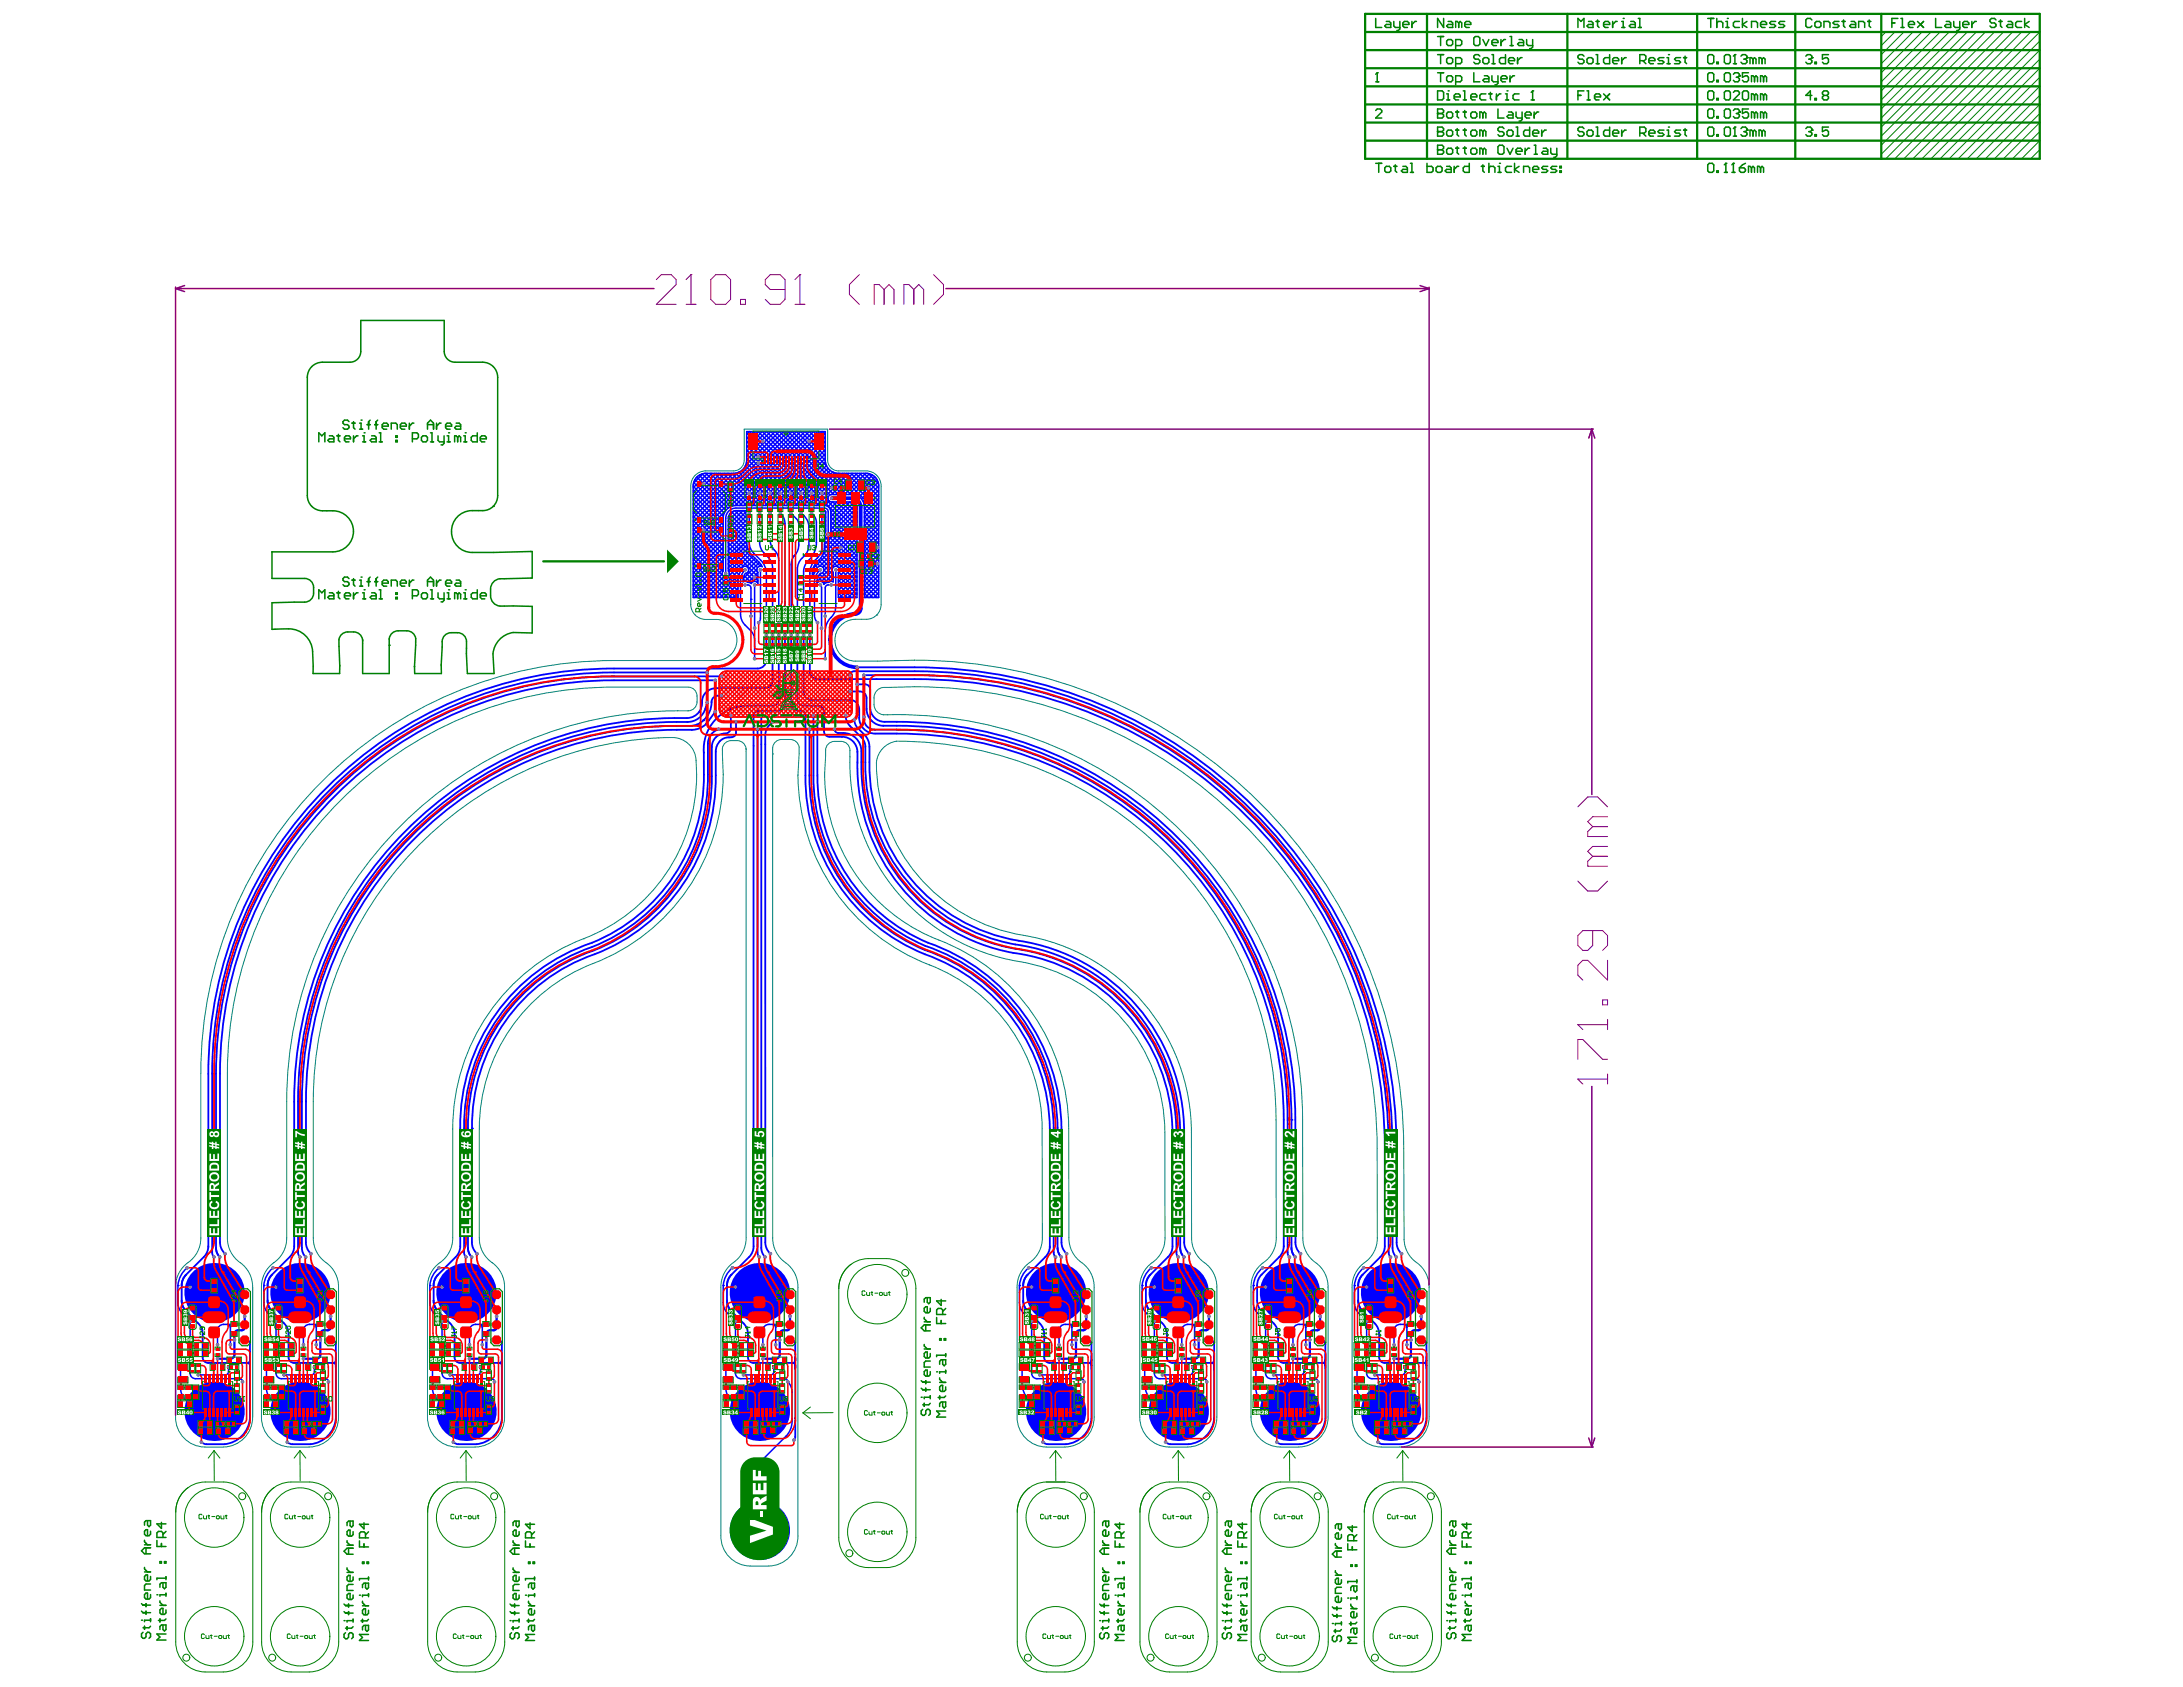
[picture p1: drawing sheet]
<svg xmlns="http://www.w3.org/2000/svg" width="279mm" height="216mm" viewBox="0 0 279 216" stroke-linecap="round" stroke-linejoin="round" font-family="sans-serif">
<path d="M85.4 70.3l1.5 1.5-1.5 1.6z" fill="#008000"/>
<g fill="none" stroke="#008000" stroke-width=".13">
<path d="M241.4 4.1l-.6 .6M242.5 4.1l-1.7 1.7M243.7 4.1l-2.9 2.9M244.8 4.1l-4 4M246 4.1l-5.2 5.2M247.2 4.1l-6.4 6.4M248.3 4.1l-7.5 7.5M249.5 4.1l-8.7 8.7M250.6 4.1l-9.8 9.8M251.8 4.1l-11 11M253 4.1l-12.2 12.2M254.1 4.1l-13.3 13.3"/>
<path d="M255.3 4.1l-14.5 14.5M256.4 4.1l-15.6 15.6M257.6 4.1l-16.2 16.2M258.7 4.1l-16.2 16.2M259.9 4.1l-16.2 16.2M261.1 7.6l-12.8 12.7M261.1 9.9l-10.5 10.4M261.1 14.5l-5.8 5.8M261.1 19.2l-1.2 1.1M261.1 15.7l-4.7 4.6M261.1 8.7l-11.6 11.6M261.1 6.4l-13.9 13.9"/>
<path d="M261.1 11l-9.3 9.3M261.1 4.1l-16.3 16.2M261.1 5.3l-15.1 15M261.1 12.2l-8.1 8.1M261.1 13.4l-7 6.9M261.1 16.8l-3.5 3.5M261.1 18l-2.4 2.3M108.4 162.2a3.8 3.8 0 0 1 2.7-1.1h2.4a3.8 3.8 0 0 1 3.7 3.8v31.9a3.8 3.8 0 0 1-3.7 3.8h-2.4a3.8 3.8 0 0 1-3.7-3.8v-31.9a3.8 3.8 0 0 1 1-2.7zM108.9 161.8a3.8 3.8 0 0 0-1.5 3.1M110.7 165.3l-.1-.1-.3 .1v.4l.1 .1 .3-.1M110.9 165.4v.3l.1 .1h.3v-.4M111.5 165.4h.2"/>
<path d="M111.6 165.3v.4l.1 .1M112 165.5h.4M112.6 165.5l.2-.1 .1 .3-.2 .1zM113.1 165.4v.3l.1 .1h.3v-.4M113.7 165.4h.2M113.8 165.3v.4l.1 .1M23.6 190.8a3.8 3.8 0 0 1 2.7-1.1h2.3a3.8 3.8 0 0 1 3.8 3.8v16.6a3.8 3.8 0 0 1-3.8 3.9h-2.3a3.8 3.8 0 0 1-3.8-3.9v-16.6a3.8 3.8 0 0 1 1.1-2.7zM24.1 190.4a3.8 3.8 0 0 0-1.6 3.1M25.9 193.9l-.1-.1-.3 .1v.4l.1 .1 .3-.1M26 194v.3l.1 .1h.3v-.4M26.6 194h.2M26.7 193.9v.4l.1 .1"/>
<path d="M27.1 194.1h.4M27.4 185.6l.7 1M27.4 185.6l-.7 1M27.4 185.6v3.9M27.4 180.6h.1M27.7 194.1l.3-.1 .1 .3-.3 .1zM28.3 194v.3l.1 .1h.3v-.4M28.8 194h.2M28.9 193.9v.4l.1 .1M34.6 190.8a3.8 3.8 0 0 1 2.6-1.1h2.4a3.8 3.8 0 0 1 3.7 3.8v16.6a3.8 3.8 0 0 1-3.7 3.9h-2.4a3.8 3.8 0 0 1-3.7-3.9v-16.6a3.8 3.8 0 0 1 1.1-2.7zM35.1 190.4a3.8 3.8 0 0 0-1.6 3.1M36.8 193.9v-.1l-.3 .1v.4l.1 .1 .2-.1"/>
<path d="M37 194v.3l.1 .1h.3v-.4M37.6 194h.2M37.7 193.9v.4l.1 .1M38.1 194.1h.4M38.4 185.6l.7 1M38.4 185.6l-.8 1M38.4 185.6v3.9M38.7 194.1l.3-.1 .1 .3-.3 .1zM39.3 194v.3l.1 .1h.2v-.4M39.8 194h.2M39.9 193.9v.4l.1 .1M55.8 190.8a3.8 3.8 0 0 1 2.7-1.1h2.3a3.8 3.8 0 0 1 3.8 3.8v16.6a3.8 3.8 0 0 1-3.8 3.9h-2.3a3.8 3.8 0 0 1-3.8-3.9v-16.6a3.8 3.8 0 0 1 1.1-2.7z"/>
<path d="M56.3 190.4a3.8 3.8 0 0 0-1.6 3.1M58.1 193.9l-.1-.1-.3 .1v.4l.1 .1 .3-.1M58.3 194v.3l.1 .1h.3v-.4M58.9 194h.2M59 193.9v.4l.1 .1M59.4 194.1h.3M59.6 185.6l.8 1M59.6 185.6l-.7 1M59.6 185.6l.1 3.9M59.9 194.1l.3-.1 .1 .3-.3 .1zM60.5 194v.3l.1 .1h.3v-.4M61.1 194h.2"/>
<path d="M61.2 193.9v.4l.1 .1M102.8 180.8l.9 .8M103.7 180.1l-.9 .7M106.6 180.8h-3.8M111 180.6l-.1-.1-.3 .1v.4l.1 .1 .3-.1M111 195.9l-.1-.1-.3 .1v.3l.1 .1 .3-.1M111.2 180.7v.3l.1 .1h.3v-.4M111.2 196v.2l.1 .1h.3v-.3M111.8 180.7h.2M111.8 196h.2M111.9 180.6v.4l.1 .1M111.9 195.9v.3l.1 .1"/>
<path d="M112.3 180.8h.4M112.3 196h.4M112.9 180.8l.3-.1v.3l-.2 .1zM112.9 196h.3v.2l-.2 .1zM113.4 180.7v.3l.1 .1h.3v-.4M113.4 196v.2l.1 .1h.3v-.3M114 180.7h.2M114 196h.2M114.1 180.6v.4l.1 .1M114.1 195.9v.3l.1 .1M131.3 190.8a3.8 3.8 0 0 1 2.7-1.1h2.3a3.8 3.8 0 0 1 3.8 3.8v16.6a3.8 3.8 0 0 1-3.8 3.9h-2.3a3.8 3.8 0 0 1-3.8-3.9v-16.6a3.8 3.8 0 0 1 1.1-2.7zM131.8 190.4a3.8 3.8 0 0 0-1.6 3.1"/>
<path d="M133.6 193.9l-.1-.1-.3 .1v.4l.1 .1 .3-.1M133.8 194v.3l.1 .1h.2v-.4M134.3 194h.2M134.4 193.9v.4l.1 .1M134.8 194.1h.4M135.1 185.6v3.9M135.1 185.6l-.7 1M135.1 185.6l.7 1M135.4 194.1l.3-.1 .1 .3-.3 .1zM136 194v.3l.1 .1h.3v-.4M136.6 194h.1M136.7 193.9v.4v.1"/>
<path d="M147 190.8a3.8 3.8 0 0 1 2.7-1.1h2.3a3.8 3.8 0 0 1 3.8 3.8v16.6a3.8 3.8 0 0 1-3.8 3.9h-2.3a3.8 3.8 0 0 1-3.8-3.9v-16.6a3.8 3.8 0 0 1 1.1-2.7zM147.5 190.4a3.8 3.8 0 0 0-1.6 3.1M149.3 193.9l-.1-.1-.3 .1v.4l.1 .1 .3-.1M149.5 194v.3l.1 .1h.2v-.4M150 194h.2M150.1 193.9v.4l.1 .1M150.5 194.1h.4M150.8 185.6l.8 1M150.8 185.6l-.7 1M150.8 185.6v3.9M151.2 194l.3 .1-.1 .3-.3-.1zM151.7 194v.3l.1 .1h.3v-.4"/>
<path d="M152.3 194h.2M152.4 193.9v.4l.1 .1M161.2 190.8a3.8 3.8 0 0 1 2.7-1.1h2.3a3.8 3.8 0 0 1 3.8 3.8v16.6a3.8 3.8 0 0 1-3.8 3.9h-2.3a3.8 3.8 0 0 1-3.8-3.9v-16.6a3.8 3.8 0 0 1 1.1-2.7zM161.7 190.4a3.8 3.8 0 0 0-1.6 3.1M163.5 193.9l-.1-.1-.3 .1v.4l.1 .1 .3-.1M163.7 194v.3l.1 .1h.3v-.4M164.3 194h.2M164.4 193.9v.4l.1 .1M164.8 194.1h.3M165 185.6l.8 1M165 185.6l-.7 1M165 185.6l.1 3.9"/>
<path d="M165.3 194.1l.3-.1 .1 .3-.3 .1zM165.9 194v.3l.1 .1h.3v-.4M166.5 194h.2M166.6 193.9v.4l.1 .1M175.7 190.8a3.8 3.8 0 0 1 2.7-1.1h2.3a3.8 3.8 0 0 1 3.8 3.8v16.6a3.8 3.8 0 0 1-3.8 3.9h-2.3a3.8 3.8 0 0 1-3.8-3.9v-16.6a3.8 3.8 0 0 1 1.1-2.7zM176.2 190.4a3.8 3.8 0 0 0-1.6 3.1M178 193.9l-.1-.1-.3 .1v.4l.1 .1 .3-.1M178.2 194v.3l.1 .1h.3v-.4M178.8 194h.1M178.8 193.9v.4l.1 .1M179.2 194.1h.4M179.5 185.6l.8 1"/>
<path d="M179.5 185.6l-.7 1M179.5 185.6v3.9M179.8 194.1l.3-.1 .1 .3-.3 .1zM180.4 194v.3l.1 .1h.3v-.4M181 194h.2M181.1 193.9v.4l.1 .1M26.2 209.2l-.1-.1-.3 .1v.4l.1 .1 .3-.1M26.4 209.3v.3l.1 .1h.2v-.4M26.9 209.3h.2M27 209.2v.4l.1 .1M27.4 209.4h.4M28 209.4l.3-.1 .1 .3-.3 .1z"/>
<path d="M28.6 209.3v.3l.1 .1h.3v-.4M29.2 209.3h.2M29.3 209.2v.4l.1 .1M37.2 209.2l-.1-.1-.3 .1v.4l.1 .1 .3-.1M37.4 209.3v.3v.1h.3v-.4M37.9 209.3h.2M38 209.2v.4l.1 .1M38.4 209.4h.4M39 209.4l.3-.1 .1 .3-.3 .1zM39.6 209.3v.3l.1 .1h.3v-.4M40.2 209.3h.1M40.2 209.2v.4l.1 .1"/>
<path d="M58.4 209.2l-.1-.1-.3 .1v.4l.1 .1 .3-.1M58.6 209.3v.3l.1 .1h.3v-.4M59.2 209.3h.2M59.3 209.2v.4l.1 .1M59.7 209.4h.3M60.2 209.4l.3-.1 .1 .3-.3 .1zM60.8 209.3v.3l.1 .1h.3v-.4M61.4 209.3h.2M61.5 209.2v.4l.1 .1M133.9 209.2l-.1-.1-.3 .1v.4l.1 .1 .3-.1M134.1 209.3v.3l.1 .1h.2v-.4M134.6 209.3h.2"/>
<path d="M134.7 209.2v.4l.1 .1M135.1 209.4h.4M135.8 209.3l.3 .1-.1 .3-.3-.1zM136.3 209.3v.3l.1 .1h.3v-.4M136.9 209.3h.2M137 209.2v.4l.1 .1M149.6 209.2l-.1-.1-.3 .1v.4l.1 .1 .3-.1M149.8 209.3v.3l.1 .1h.3v-.4M150.3 209.3h.2M150.4 209.2v.4l.1 .1M150.8 209.4h.4M151.4 209.4l.3-.1 .1 .3-.3 .1z"/>
<path d="M152 209.3v.3l.1 .1h.3v-.4M152.6 209.3h.2M152.7 209.2v.4l.1 .1M163.8 209.2l-.1-.1-.3 .1v.4l.1 .1 .3-.1M164 209.3v.3l.1 .1h.3v-.4M164.6 209.3h.2M164.7 209.2v.4l.1 .1M165.1 209.4h.3M165.6 209.4l.3-.1 .1 .3-.3 .1zM166.2 209.3v.3l.1 .1h.3v-.4M166.8 209.3h.2M166.9 209.2v.4l.1 .1"/>
<path d="M178.3 209.2l-.1-.1-.3 .1v.4l.1 .1 .3-.1M178.5 209.3v.3l.1 .1h.3v-.4M179.1 209.3h.2M179.2 209.2v.4l.1 .1M179.5 209.4h.4M180.1 209.4l.3-.1 .1 .3-.3 .1zM180.7 209.3v.3l.1 .1h.3v-.4M181.3 209.3h.2M181.4 209.2v.4l.1 .1"/>
<circle cx="112.3" cy="165.6" r="3.8"/>
<circle cx="115.9" cy="162.9" r=".44"/>
<circle cx="27.4" cy="194.2" r="3.8"/>
<circle cx="31" cy="191.5" r=".44"/>
<circle cx="38.4" cy="194.2" r="3.8"/>
<circle cx="42" cy="191.5" r=".44"/>
<circle cx="59.7" cy="194.2" r="3.8"/>
<circle cx="63.2" cy="191.5" r=".44"/>
<circle cx="108.7" cy="198.8" r=".44"/>
<circle cx="112.3" cy="180.8" r="3.8"/>
<circle cx="112.3" cy="196" r="3.8"/>
<circle cx="135.1" cy="194.2" r="3.8"/>
<circle cx="138.7" cy="191.5" r=".44"/>
<circle cx="150.8" cy="194.2" r="3.8"/>
<circle cx="154.4" cy="191.5" r=".44"/>
<circle cx="165.1" cy="194.2" r="3.8"/>
<circle cx="168.6" cy="191.5" r=".44"/>
<circle cx="179.5" cy="194.2" r="3.8"/>
<circle cx="183.1" cy="191.5" r=".44"/>
<circle cx="23.8" cy="212.1" r=".44"/>
<circle cx="27.4" cy="209.4" r="3.8"/>
<circle cx="34.8" cy="212.1" r=".44"/>
<circle cx="38.4" cy="209.4" r="3.8"/>
<circle cx="56.1" cy="212.1" r=".44"/>
<circle cx="59.7" cy="209.4" r="3.8"/>
<circle cx="131.6" cy="212.1" r=".44"/>
<circle cx="135.1" cy="209.4" r="3.8"/>
<circle cx="147.3" cy="212.1" r=".44"/>
<circle cx="150.8" cy="209.4" r="3.8"/>
<circle cx="161.5" cy="212.1" r=".44"/>
<circle cx="165.1" cy="209.4" r="3.8"/>
<circle cx="176" cy="212.1" r=".44"/>
<circle cx="179.5" cy="209.4" r="3.8"/>
</g>
<g fill="none" stroke="#008000" stroke-width=".29">
<path d="M174.7 11h86.4M174.7 13.4h86.4M174.7 1.8h86.4v18.5h-86.4zM174.7 8.7h86.4M174.7 15.7h86.4M174.7 18h86.4M174.7 6.4h86.4M174.7 4.1h86.4M182.6 1.8v18.5M200.6 1.8v18.5M217.2 1.8v18.5M229.8 1.8v18.5"/>
<path d="M240.8 1.8v18.5M69.5 71.8h15.5"/>
</g>
<g fill="none" stroke="#008000" stroke-width=".19">
<path d="M176.1 14.1l.2-.2h.4l.1 .2v.2l-.7 .8h.7M176.1 10.5h.4M176.1 2.4v1.1h.7M176.3 9.3h.1M176.3 9.3v1.2M176.3 9.3l-.2 .2M177.4 2.7h.4l.2 .2v.6h-.6l-.2-.2 .2-.2h.6M178.4 2.7v.6l.2 .2h.6M179.2 2.7v1l-.2 .2h-.2M179.6 3.1h.7v-.2l-.2-.2h-.4l-.1 .2v.4l.1 .2h.4M180.7 2.7v.8M181.3 2.7h-.2l-.4 .4"/>
<path d="M184 19.2h.1M184 14.5h.1M184 16.8h.1M184 13.9h.6l.2 .2v.2l-.2 .2 .2 .2v.2l-.2 .2h-.6zM184 14.5h.6M184 18.6h.6l.2 .2v.2l-.2 .2 .2 .2v.1l-.2 .2h-.6zM184 11.6h.6l.2 .2v.8l-.2 .2h-.6zM184 16.3h.6l.2 .2v.2l-.2 .1 .2 .2v.2l-.2 .2h-.6zM184 19.2h.6M184 9.3h.8M184 7h.8M184 16.8h.6"/>
<path d="M184 4.7h.8M184.4 4.7v1.1M184.4 7v1.2M184.4 9.3v1.2M184.8 2.4v1.1l-.8-1.1v1.1M185.2 14.5l.1-.2h.4l.2 .2v.4l-.2 .2h-.4l-.1-.2zM185.2 19.2l.1-.2h.4l.2 .2v.3l-.2 .2h-.4l-.1-.2zM185.2 5.3l.1-.2h.4l.2 .2v.3l-.2 .2h-.4l-.1-.2zM185.2 7.6l.1-.2h.4l.2 .2v.4l-.2 .2h-.4l-.1-.2zM185.2 9.9l.1-.2h.4l.2 .2v.4l-.2 .2h-.4l-.1-.2zM185.2 16.8l.1-.1h.4l.2 .1v.4l-.2 .2h-.4l-.1-.2zM185.2 12.8h.3"/>
<path d="M185.2 12h.1v.8M185.3 11.6h.1M185.3 2.7h.4l.2 .2v.6h-.6l-.1-.2 .1-.2h.6M186.1 12.4h.8v-.2l-.2-.2h-.4l-.2 .2v.4l.2 .2h.4M186.3 14.3h.4M186.3 19h.4M186.3 10.5h.6l.2-.2v-.4l-.2-.2h-.6v1.2M186.3 8.2h.6l.2-.2v-.4l-.2-.2h-.6v1.1M186.3 5.8h.6l.2-.2v-.3l-.2-.2h-.6v1.1M186.3 16.7h.4M186.5 14.1v.8l.2 .2M186.5 16.5v.7l.2 .2"/>
<path d="M186.5 18.8v.7l.2 .2M186.7 2.9l-.2-.2h-.2v.8M186.7 2.9v.6M186.7 2.9l.2-.2 .2 .2v.6M187.3 14.3h.4M187.3 19h.4M187.3 11.6h.2v1.2M187.3 16.7h.4M187.3 12.8h.4M187.5 3.1h.7v-.2l-.1-.2h-.4l-.2 .2v.4l.2 .2h.4M187.5 14.1v.8l.2 .2M187.5 16.5v.7l.2 .2"/>
<path d="M187.5 18.8v.7l.2 .2M188.2 12.4h.8v-.2l-.2-.2h-.4l-.2 .2v.4l.2 .2h.4M188.4 14.3h.4l.2 .2v.4l-.2 .2h-.4l-.2-.2v-.4zM188.4 19h.4l.2 .2v.3l-.2 .2h-.4l-.2-.2v-.3zM188.4 16.7h.4l.2 .1v.4l-.2 .2h-.4l-.2-.2v-.4zM188.6 4.9l.2-.2h.4l.2 .2v.7l-.2 .2h-.4l-.2-.2zM188.6 9.3v1.2h.8M189.4 7.2l-.2-.2h-.4l-.2 .2v.2l.2 .2h.4l.2 .2v.2l-.2 .2h-.4l-.2-.2M189.8 14.5l-.2-.2h-.2v.8M189.8 7.6l.2-.2h.4l.2 .2v.4l-.2 .2h-.4l-.2-.2zM189.8 14.5v.6M189.8 16.8v.6"/>
<path d="M189.8 19.2v.5M189.8 14.5l.2-.2 .2 .2v.6M189.8 19.2l-.2-.2h-.2v.7M189.8 16.8l-.2-.1h-.2v.7M189.8 19.2l.2-.2 .2 .2v.5M189.8 16.8l.2-.1 .2 .1v.6M189.8 5.1l.4 .7 .4-.7M190 9.7h.4l.2 .2v.6h-.6l-.2-.2 .2-.2h.6M190.2 12h-.6l-.2 .2v.4l.2 .2h.6M190.6 12h.3M190.8 11.8v.8l.1 .2M190.9 5.4h.8v-.1l-.2-.2h-.4l-.2 .2v.3l.2 .2h.4"/>
<path d="M190.9 9.7v.6l.2 .2h.6M190.9 7h.2v1.2M190.9 8.2h.4M191.5 12v.8M191.7 13.9v1.2h.8M191.7 18.8l.2-.2h.4l.2 .2v.7l-.2 .2h-.4l-.2-.2zM191.7 9.7v1l-.2 .2h-.2M192.1 12h-.2l-.4 .4M192.1 10.1h.8v-.2l-.2-.2h-.4l-.2 .2v.4l.2 .2h.4M192.1 5.1v.7M192.5 16.5l-.2-.2h-.4l-.2 .2v.2l.2 .1h.4l.2 .2v.2l-.2 .2h-.4l-.2-.2M192.7 7v1.2h-.6l-.2-.2v-.4l.2-.2h.6"/>
<path d="M192.7 12h.2v.8M192.7 5.1h-.2l-.4 .3M192.7 12.8h.4M192.9 11.6h.1M192.9 19l.4 .7 .4-.7M192.9 16.8l.2-.1h.4l.2 .1v.4l-.2 .2h-.4l-.2-.2zM193.1 14.3h.4l.2 .2v.6h-.6l-.2-.2 .2-.2h.6M193.1 7.8h.7v-.2l-.1-.2h-.4l-.2 .2v.4l.2 .2h.4M193.3 9.7v.8M193.3 4.7h.2v1.1M193.3 5.8h.4M193.8 9.7h-.1l-.4 .4"/>
<path d="M194 14.3v.6l.2 .2h.6M194 19.4h.8v-.2l-.2-.2h-.4l-.2 .2v.3l.2 .2h.4M194 16.3h.2v1.1M194 17.4h.4M194.2 7.4v.8M194.4 5.1h.4l.2 .2v.5h-.6l-.2-.2 .2-.2h.6M194.4 12h-.6l-.1 .2v.4l.1 .2h.6M194.8 14.3v1l-.2 .2h-.2M194.8 7.4h-.2l-.4 .4M195.2 14.7h.8v-.2l-.2-.2h-.4l-.2 .2v.4l.2 .2h.4M195.2 19v.7M195.4 5.1v.5l.2 .2h.6"/>
<path d="M195.8 16.3v1.1h-.6l-.2-.2v-.4l.2-.1h.6M195.8 19h-.2l-.4 .4M196 12.8h.4M196.2 11.6h.1M196.2 11.6l-.2 .2M196.2 5.1v.9l-.2 .2h-.2M196.2 11.6v1.2M196.2 17h.7v-.2l-.2-.1h-.3l-.2 .1v.4l.2 .2h.3M196.4 19.7h.3M196.4 18.6h.1v1.1M196.4 14.3v.8M196.9 14.3h-.2l-.3 .4"/>
<path d="M197.3 16.7v.7M197.5 19h.4l.2 .2v.5h-.6l-.2-.2 .2-.1h.6M197.9 16.7h-.2l-.4 .3M198.5 19v.5l.2 .2h.6M199.3 19v.9l-.2 .2h-.2M202 3.5v-1.1l.3 .3 .4-.3v1.1M202 12.2h.3M202.7 16.5l-.2-.2h-.3l-.2 .2v.2l.2 .1h.3l.2 .2v.2l-.2 .2h-.3l-.2-.2M202.7 7.2l-.2-.2h-.3l-.2 .2v.2l.2 .2h.3l.2 .2v.2l-.2 .2h-.3l-.2-.2M202.7 11.6h-.7v1.2M203.1 16.8l.2-.1h.4l.2 .1v.4l-.2 .2h-.4l-.2-.2zM203.1 7.6l.2-.2h.4l.2 .2v.4l-.2 .2h-.4l-.2-.2z"/>
<path d="M203.1 12.8h.4M203.1 11.6h.2v1.2M203.3 2.7h.4l.2 .2v.6h-.6l-.2-.2 .2-.2h.6M204.1 12.4h.8v-.2l-.2-.2h-.4l-.2 .2v.4l.2 .2h.4M204.3 7h.2v1.2M204.3 8.2h.4M204.3 2.7h.4M204.3 17.4h.4M204.3 16.3h.2v1.1M204.5 2.5v.8l.2 .2M205.2 3.1h.8v-.2l-.2-.2h-.4l-.2 .2v.4l.2 .2h.4M205.2 12l.8 .8"/>
<path d="M206 7v1.2h-.6l-.2-.2v-.4l.2-.2h.6M206 16.3v1.1h-.6l-.2-.2v-.4l.2-.1h.6M206 12l-.8 .8M206.4 7.8h.8v-.2l-.2-.2h-.4l-.2 .2v.4l.2 .2h.4M206.4 17h.8v-.2l-.2-.1h-.4l-.2 .1v.4l.2 .2h.4M206.4 2.7v.8M207 2.7h-.2l-.4 .4M207.6 2.7h.2v.8M207.6 3.5h.3M207.6 7.4v.8M207.6 16.7v.7M207.8 2.4h.1"/>
<path d="M208.1 7.4h-.2l-.3 .4M208.1 16.7h-.2l-.3 .3M208.7 2.7h.4l.2 .2v.6h-.6l-.2-.2 .2-.2h.6M209.7 3.5h.4M209.7 2.4h.2v1.1M209.9 7.8h.6l.2-.2v-.4l-.2-.2h-.6v1.2M209.9 17h.6l.2-.2v-.3l-.2-.2h-.6v1.1M210.3 17l.4 .4M210.3 7.8l.4 .4M211 7.8h.8v-.2l-.2-.2h-.4l-.2 .2v.4l.2 .2h.4M211 17h.8v-.2l-.2-.1h-.4l-.2 .1v.4l.2 .2h.4M213 16.7h-.6l-.2 .1 .2 .2h.4l.2 .2-.2 .2h-.6"/>
<path d="M213 7.4h-.6l-.2 .2 .2 .2h.4l.2 .2-.2 .2h-.6M213.4 8.2h.3M213.4 7.4h.1v.8M213.4 17.4h.3M213.4 16.7h.1v.7M213.5 16.3h.1M213.5 7h.1M215.1 16.7h-.6l-.2 .1 .2 .2h.4l.2 .2-.2 .2h-.6M215.1 7.4h-.6l-.2 .2 .2 .2h.4l.2 .2-.2 .2h-.6M215.5 7.4h.4M215.5 16.7h.4M215.7 7.2v.8l.2 .2"/>
<path d="M215.7 16.5v.7l.2 .2M218.6 14.1l.2-.2h.3l.2 .2v.8l-.2 .2h-.3l-.2-.2zM218.6 7.2l.2-.2h.3l.2 .2v.8l-.2 .2h-.3l-.2-.2zM218.6 9.5l.2-.2h.3l.2 .2v.8l-.2 .2h-.3l-.2-.2zM218.6 11.8l.2-.2h.3l.2 .2v.8l-.2 .2h-.3l-.2-.2zM218.6 16.5l.2-.2h.3l.2 .2v.7l-.2 .2h-.3l-.2-.2zM218.6 2.4h.7M219 2.4v1.1M219.7 14.9h.2v.2h-.2zM219.7 2.4v1.1M219.7 8h.2v.2h-.2zM219.7 10.3h.2v.2h-.2z"/>
<path d="M219.7 12.6h.2v.2h-.2zM219.7 17.2h.2v.2h-.2zM219.7 2.9l.2-.2h.4l.2 .2v.6M220.7 14.1l.2-.2h.4l.2 .2v.8l-.2 .2h-.4l-.2-.2zM220.7 7.2l.2-.2h.4l.2 .2v.8l-.2 .2h-.4l-.2-.2zM220.7 9.5l.2-.2h.4l.2 .2v.8l-.2 .2h-.4l-.2-.2zM220.7 11.8l.2-.2h.4l.2 .2v.8l-.2 .2h-.4l-.2-.2zM220.7 16.5l.2-.2h.4l.2 .2v.7l-.2 .2h-.4l-.2-.2zM220.9 2.7h.2v.8M220.9 3.5h.4M221.1 2.4h.1M221.9 14.1l.1-.2h.4l.2 .2v.2"/>
<path d="M221.9 9.5l.1-.2h.4l.2 .2v.2M221.9 11.8l.1-.2h.4l.2 .2v.2l-.7 .8h.7M221.9 8.2h.3M221.9 17.4h.3M222 16.3h.1M222 7h.1M222 16.3l-.1 .2M222 7l-.1 .2M222 7v1.2M222 16.3v1.1M222.2 14.5h.2M222.2 9.9h.2"/>
<path d="M222.4 14.5l.2 .2v.2l-.2 .2h-.4l-.1-.2M222.4 9.9l.2 .2v.2l-.2 .2h-.4l-.1-.2M222.6 14.3h.1M222.6 9.7h.1M222.6 14.3l-.2 .2M222.6 2.7h-.6l-.1 .2v.4l.1 .2h.6M222.6 9.7l-.2 .2M222.8 7.2l.2-.2h.4l.2 .2v.2M222.8 16.5l.2-.2h.4l.2 .2v.2M223 11.8l.2-.2h.4l.2 .2v.8l-.2 .2h-.4l-.2-.2zM223 2.4v1.1M223.2 7.6h.2"/>
<path d="M223.2 16.8h.2M223.4 7.6l.2 .2v.2l-.2 .2h-.4l-.2-.2M223.4 16.8l.2 .2v.2l-.2 .2h-.4l-.2-.2M223.6 16.7h.1M223.6 7.4h.1M223.6 16.7l-.2 .1M223.6 2.7l-.6 .4 .6 .4M223.6 7.4l-.2 .2M223.8 13.9h-.8v.6l.4-.2h.2l.2 .2v.4l-.2 .2h-.4l-.2-.2M223.8 9.3h-.8v.6l.4-.2h.2l.2 .2v.4l-.2 .2h-.4l-.2-.2M224.2 3.5v-.8h.6l.1 .2v.6M224.4 16.8l.2-.1 .2 .1v.6"/>
<path d="M224.4 7.6l-.2-.2h-.2v.8M224.4 16.8l-.2-.1h-.2v.7M224.4 7.6v.6M224.4 16.8v.6M224.4 7.6l.2-.2 .2 .2v.6M224.6 14.5l-.2-.2h-.2v.8M224.6 9.9l-.2-.2h-.2v.8M224.6 12.2l-.2-.2h-.2v.8M224.6 9.9v.6M224.6 12.2v.6M224.6 14.5v.6M224.6 14.5l.2-.2 .1 .2v.6"/>
<path d="M224.6 9.9l.2-.2 .1 .2v.6M224.6 12.2l.2-.2 .1 .2v.6M225.3 3.1h.8v-.2l-.2-.2h-.4l-.2 .2v.4l.2 .2h.4M225.5 7.6l-.2-.2h-.2v.8M225.5 16.8l-.2-.1h-.2v.7M225.5 7.6v.6M225.5 16.8v.6M225.5 16.8l.2-.1 .2 .1v.6M225.5 7.6l.2-.2 .2 .2v.6M225.7 14.5l-.2-.2h-.2v.8M225.7 9.9l-.2-.2h-.2v.8M225.7 12.2l-.2-.2h-.2v.8"/>
<path d="M225.7 9.9v.6M225.7 12.2v.6M225.7 14.5v.6M225.7 14.5l.2-.2 .2 .2v.6M225.7 9.9l.2-.2 .2 .2v.6M225.7 12.2l.2-.2 .2 .2v.6M227.3 2.7h-.6l-.2 .2 .2 .2h.4l.2 .2-.2 .2h-.6M228.4 2.7h-.6l-.2 .2 .2 .2h.4l.2 .2-.2 .2h-.6M231.1 7.2l.2-.2h.4l.2 .2v.2M231.1 16.5l.2-.2h.4l.2 .2v.2M231.5 7.6h.2M231.5 16.8h.2"/>
<path d="M231.7 7.6l.2 .2v.2l-.2 .2h-.4l-.2-.2M231.7 16.8l.2 .2v.2l-.2 .2h-.4l-.2-.2M231.9 7.4h.1M231.9 16.7h.1M231.9 7.4l-.2 .2M231.9 2.5l-.2-.1h-.4l-.2 .1v.8l.2 .2h.4l.2-.2M231.9 12.2h-.8l.6-.6v1.2M231.9 16.7l-.2 .1M232.3 8h.2v.2h-.2zM232.3 12.6h.2v.2h-.2zM232.3 17.2h.2v.2h-.2zM232.5 2.7h.4l.2 .2v.4l-.2 .2h-.4l-.2-.2v-.4z"/>
<path d="M233.4 12.2l-.1 .2v.2l.1 .2h.4l.2-.2v-.2l-.2-.2M233.4 12.2l-.1-.2v-.2l.1-.2h.4l.2 .2v.2l-.2 .2M233.4 3.5v-.8h.6l.2 .2v.6M233.4 12.2h.4M234 7h-.7v.6l.3-.2h.2l.2 .2v.4l-.2 .2h-.4l-.1-.2M234 16.3h-.7v.5l.3-.1h.2l.2 .1v.4l-.2 .2h-.4l-.1-.2M235.4 2.7h-.6l-.2 .2 .2 .2h.4l.2 .2-.2 .2h-.6M235.8 2.7h.3M236 2.5v.8l.1 .2M236.9 2.7h.4l.2 .2v.6h-.6l-.2-.2 .2-.2h.6M237.9 3.5v-.8h.6l.2 .2v.6M239 2.7h.4"/>
<path d="M239.2 2.5v.8l.2 .2M242.1 2.9h.4M242.9 2.4h-.8v1.1M243.3 3.5h.4M243.3 2.4h.2v1.1M244.3 3.1h.7v-.2l-.2-.2h-.3l-.2 .2v.4l.2 .2h.3M245.4 2.7l.8 .8M246.2 2.7l-.8 .8M247.7 2.4v1.1h.8M249.1 2.7h.4l.2 .2v.6h-.6l-.2-.2 .2-.2h.6M250.1 2.7v.6l.1 .2h.6M250.8 2.7v1l-.2 .2h-.2"/>
<path d="M251.2 3.1h.8v-.2l-.2-.2h-.4l-.2 .2v.4l.2 .2h.4M252.4 2.7v.8M253 2.7h-.2l-.4 .4M255.5 2.5l-.2-.1h-.4l-.2 .1v.2l.2 .2h.4l.2 .2v.2l-.2 .2h-.4l-.2-.2M255.9 2.7h.3M256 2.5v.8l.2 .2M257 2.7h.4l.2 .2v.6h-.6l-.2-.2 .2-.2h.6M258.7 2.7h-.5l-.2 .2v.4l.2 .2h.5M259.1 2.4v1.1M259.7 2.7l-.6 .4 .6 .4M176.1 20.9h.7M176.5 20.9v1.2"/>
<path d="M177.4 21.3h.4l.2 .2v.4l-.2 .2h-.4l-.2-.2v-.4zM178.4 21.3h.4M178.6 21.1v.8l.2 .2M179.6 21.3h.3l.2 .2v.6h-.5l-.2-.2 .2-.2h.5M180.5 20.9h.2v1.2M180.5 22.1h.4M182.6 20.9v1.2h.6l.2-.2v-.4l-.2-.2h-.6M184 21.3h.4l.2 .2v.4l-.2 .2h-.4l-.2-.2v-.4zM185.2 21.3h.3l.2 .2v.6h-.5l-.2-.2 .2-.2h.5M186.1 21.3v.8M186.7 21.3h-.2l-.4 .4M188 20.9v1.2h-.5l-.2-.2v-.4l.2-.2h.5"/>
<path d="M189.6 21.3h.4M189.8 21.1v.8l.2 .2M190.6 21.5l.2-.2h.3l.2 .2v.6M190.6 20.9v1.2M191.7 22.1h.4M191.7 21.3h.2v.8M191.9 20.9h.1M193.5 21.3h-.6l-.2 .2v.4l.2 .2h.6M193.8 20.9v1.2M194.4 21.3l-.6 .4 .6 .4M195 22.1v-.8h.6l.2 .2v.6M196.2 21.7h.7v-.2l-.2-.2h-.3l-.2 .2v.4l.2 .2h.3"/>
<path d="M198.1 21.3h-.6l-.2 .2 .2 .2h.4l.2 .2-.2 .2h-.6M199.3 21.3h-.6l-.2 .2 .2 .2h.4l.2 .2-.2 .2h-.6M199.6 21.9h.2v.2h-.2zM199.6 21.3h.2v.2h-.2zM218.6 21.1l.2-.2h.3l.2 .2v.8l-.2 .2h-.3l-.2-.2zM219.7 21.9h.2v.2h-.2zM220.7 22.1h.4M220.9 20.9h.1M220.9 20.9v1.2M220.9 20.9l-.2 .2M221.7 22.1h.3M221.9 20.9h.1"/>
<path d="M221.9 20.9v1.2M221.9 20.9l-.2 .2M222.6 21.5h.6l.2 .2v.2l-.2 .2h-.4l-.2-.2zM223.4 20.9l-.4 .2-.4 .4M224.2 21.5l-.2-.2h-.2v.8M224.2 21.5v.6M224.2 21.5l.2-.2 .2 .2v.6M225.3 21.5l-.2-.2h-.2v.8M225.3 21.5v.6M225.3 21.5l.2-.2 .2 .2v.6M40.8 56.5v-1.1l.4 .4 .4-.4v1.1M42.2 55.8h.3l.2 .2v.5h-.5l-.2-.1 .2-.2h.5"/>
<path d="M43.1 55.8h.4M43.3 55.6v.8l.2 .1M44.1 56.2h.8v-.2l-.2-.2h-.4l-.2 .2v.4l.2 .1h.4M44.7 54l-.2-.2h-.4l-.2 .2v.2l.2 .1h.4l.2 .2v.2l-.2 .2h-.4l-.2-.2M45.1 54.2h.3M45.2 55.8v.7M45.2 54v.7l.2 .2M45.8 55.8h-.2l-.4 .4M46 54.9h.4M46 54.2h.2v.7M46.2 53.8h.1M46.4 55.8h.2v.7"/>
<path d="M46.4 56.5h.4M46.6 55.4h.1M47 54.3h.4M47.4 53.8l-.2 .2v.9M47.6 55.8h.4l.1 .2v.5h-.5l-.2-.1 .2-.2h.5M48 54.3h.3M48.3 53.8l-.2 .2v.9M48.5 56.5h.4M48.5 55.4h.2v1.1M48.9 54.5h.8v-.2l-.2-.1h-.4l-.2 .1v.4l.2 .2h.4M50.1 54.9v-.7h.6l.1 .1v.6M50.7 55.8h.1v.2h-.1z"/>
<path d="M50.7 56.4h.1v.1h-.1zM51.2 54.5h.8v-.2l-.2-.1h-.4l-.2 .1v.4l.2 .2h.4M52.4 54.2v.7M52.8 56.2h.6l.2-.2v-.4l-.2-.2h-.6v1.1M53 54.2h-.2l-.4 .3M54.1 55.8h.4l.2 .2v.4l-.2 .1h-.4l-.2-.1v-.4zM54.7 54.3h.8M54.7 54.9v-.7l.4-.4 .4 .4v.7M55.1 56.5h.4M55.1 55.4h.2v1.1M55.9 54.2v.7M56.1 55.8v.6l.2 .1h.5"/>
<path d="M56.5 54.2h-.2l-.4 .3M56.8 55.8v.9l-.2 .2h-.2M57 54.5h.8v-.2l-.2-.1h-.4l-.2 .1v.4l.2 .2h.4M57.2 55.8h.2v.7M57.2 56.5h.4M57.4 55.4h.1M58.4 54.2h.4l.2 .1v.6h-.6l-.2-.2 .2-.2h.6M58.6 56l.2-.2 .2 .2v.5M58.6 56l-.2-.2h-.2v.7M58.6 56v.5M59.3 55.8h.2v.7M59.3 56.5h.4"/>
<path d="M59.5 55.4h.1M61.1 55.4v1.1h-.6l-.2-.1v-.4l.2-.2h.6M61.5 56.2h.7v-.2l-.1-.2h-.4l-.2 .2v.4l.2 .1h.4M40.8 76.6v-1.1l.4 .4 .4-.4v1.1M42.2 75.9h.3l.2 .2v.5h-.5l-.2-.2 .2-.1h.5M43.1 75.9h.4M43.3 75.7v.7l.2 .2M44.1 76.3h.8v-.2l-.2-.2h-.4l-.2 .2v.3l.2 .2h.4M44.7 74.1l-.2-.2h-.4l-.2 .2v.1l.2 .2h.4l.2 .2v.2l-.2 .2h-.4l-.2-.2M45.1 74.2h.3M45.2 75.9v.7M45.2 74.1v.7l.2 .2"/>
<path d="M45.8 75.9h-.2l-.4 .4M46 74.2h.2v.8M46 75h.4M46.2 73.9h.1M46.4 75.9h.2v.7M46.4 76.6h.4M46.6 75.5h.1M47 74.4h.4M47.4 73.9l-.2 .2v.9M47.6 75.9h.4l.1 .2v.5h-.5l-.2-.2 .2-.1h.5M48 74.4h.3M48.3 73.9l-.2 .2v.9"/>
<path d="M48.5 75.5h.2v1.1M48.5 76.6h.4M48.9 74.6h.8v-.2l-.2-.2h-.4l-.2 .2v.4l.2 .2h.4M50.1 75v-.8h.6l.1 .2v.6M50.7 75.9h.1v.2h-.1zM50.7 76.4h.1v.2h-.1zM51.2 74.6h.8v-.2l-.2-.2h-.4l-.2 .2v.4l.2 .2h.4M52.4 74.2v.8M52.8 76.3h.6l.2-.2v-.4l-.2-.2h-.6v1.1M53 74.2h-.2l-.4 .4M54.1 75.9h.4l.2 .2v.3l-.2 .2h-.4l-.2-.2v-.3zM54.7 75v-.8l.4-.3 .4 .3v.8"/>
<path d="M54.7 74.4h.8M55.1 75.5h.2v1.1M55.1 76.6h.4M55.9 74.2v.8M56.1 75.9v.5l.2 .2h.5M56.5 74.2h-.2l-.4 .4M56.8 75.9v.9l-.2 .2h-.2M57 74.6h.8v-.2l-.2-.2h-.4l-.2 .2v.4l.2 .2h.4M57.2 75.9h.2v.7M57.2 76.6h.4M57.4 75.5h.1M58.4 74.2h.4l.2 .2v.6h-.6l-.2-.2 .2-.2h.6"/>
<path d="M58.6 76.1l.2-.2 .2 .2v.5M58.6 76.1l-.2-.2h-.2v.7M58.6 76.1v.5M59.3 75.9h.2v.7M59.3 76.6h.4M59.5 75.5h.1M61.1 75.5v1.1h-.6l-.2-.2v-.3l.2-.2h.6M61.5 76.3h.7v-.2l-.1-.2h-.4l-.2 .2v.3l.2 .2h.4M63.1 64.8h.1M63.1 64.8a1.88 1.88 0 0 1-1.3 .5h-1.4a2.68 2.68 0 0 0-2.6 2.7 2.68 2.68 0 0 0 2.6 2.7l7.7-.1v3.4l-3.6 .1a1.4 1.4 0 0 0-1.7 1.3 1.75 1.75 0 0 0 .8 2.1l.4 .1h4.1v3.4l-2.4-.1a3 3 0 0 0-2.6 2.8l.1 2.5h-3.4l-.1-3.2M63.1 64.8a1.93 1.93 0 0 0 .6-1.4v-15.1a1.93 1.93 0 0 0-1.9-1.9h-3.6a1.38 1.38 0 0 1-1.3-1.4v-4h-10.7v4a1.38 1.38 0 0 1-1.4 1.4h-3.5a1.93 1.93 0 0 0-2 1.9v15.1a1.94 1.94 0 0 0 2 2 3.7 3.7 0 0 1 3 .5 2.63 2.63 0 0 1 .8 3 2.63 2.63 0 0 1-2.5 1.7h-7.8v3.4h4.2a1.14 1.14 0 0 1 1.1 1.2 1.49 1.49 0 0 1-.7 1.8l-4.6 .1v3.4h1.3a3.2 3.2 0 0 1 3.9 2.9l.1 2.8h3.4l-.1-3.5a1.46 1.46 0 0 1 .5-1.6 2.11 2.11 0 0 1 2.2 .2l.3 .6v4.3h3.4v-4.4a1.14 1.14 0 0 1 1.2-1.1 1.95 1.95 0 0 1 1.9 .4l.3 .6-.1 3.6M49.8 82.6h.1"/>
<path d="M53.1 85.3h.1M59.7 83h.1M59.7 83a1.55 1.55 0 0 0-.8-2 2.17 2.17 0 0 0-2.1 .4l-.2 .7-.1 4.1h-3.4v-.9M117.9 178.8h.1M117.9 177.7l.2 .2h1M117.9 176.7l.2 .2h1M118.3 168.6v.2l.4 .4M118.3 172.1v.2l.4 .3M118.3 179.6v.4M118.3 172.6h.8M118.3 169.2h.8M118.5 169.5v.8"/>
<path d="M118.5 176.7v.4M118.5 177.7v.3M118.7 166.1v.6l.2 .1 .2-.1v-.6h-.6l-.2 .2v.4M119.1 167.4v.4l-.2 .2h-.4l-.2-.2v-.4l.2-.2h.2v.8M119.1 178.8h-.8v.2M119.1 173.2v.4l-.2 .2h-.4l-.2-.2v-.4l.2-.2h.2v.8M119.1 175.5v.4l-.2 .2h-.4l-.2-.2v-.4l.2-.2h.2v.8M119.1 178.6v.4M119.1 179.6l-.2 .2h-.8M119.1 174.2h-.6l-.2 .2v.6h.8M119.1 169.5h-.8l-.4 .4 .4 .4h.8M119.9 175.6h.1"/>
<path d="M119.9 168.6v.8h1.1M120.3 176.3v.2l.4 .4M120.3 171.3h.2v.2h-.2zM120.3 178.7v.3M120.3 176.9h.7M120.5 166.3v.8l-.6-.6h1.1M120.5 169v.4M120.7 174v.6l.1 .2 .2-.2v-.6h-.5l-.2 .2v.4M120.7 179.4v.6l.1 .2 .2-.2v-.6h-.5l-.2 .2v.4M120.7 168.2v-.6l-.2-.1h-.4l-.2 .1v.6h1.1M120.8 171.3h.2v.2h-.2zM121 175.6h-.7v.2"/>
<path d="M121 177.5v.4l-.2 .2h-.3l-.2-.2v-.4l.2-.2h.2v.8M121 173.2v.4M121 175.4v.4M121 178.7l-.2 .1h-.7M121 173.4h-1.1v.2M121 167.5l-.3 .3M18.5 197.1v.2l.4 .4M18.5 197.7h.8M18.7 198.1v.8M18.9 194.6v.6l.2 .2 .2-.2v-.6h-.6l-.2 .2v.4M19.3 196v.3l-.2 .2h-.4l-.2-.2v-.3l.2-.2h.2v.7M19.3 198.1h-.8l-.4 .4 .4 .4h.8"/>
<path d="M20.1 197.1v.8h1.1M20.5 199.9h.2v.1h-.2zM20.7 194.8v.8l-.6-.6h1.1M20.7 197.5v.4M20.9 196.8v-.6l-.2-.2h-.4l-.2 .2v.6h1.1M21 199.9h.2v.1h-.2zM21.2 196l-.3 .4M44.4 197.8h.8M44.4 197.2v.2l.4 .4M44.6 198.1v.8M44.8 194.7v.5l.2 .2 .2-.2v-.5h-.6l-.2 .2v.3M45.2 198.1h-.8l-.4 .4 .4 .4h.8"/>
<path d="M45.2 196v.4l-.2 .2h-.4l-.2-.2v-.4l.2-.2h.2v.8M46 197.2v.8h1.2M46.4 199.9h.2v.2h-.2zM46.6 194.9v.8l-.6-.6h1.2M46.6 197.6v.4M46.8 196.8v-.6l-.2-.2h-.4l-.2 .2v.6h1.2M47 199.9h.2v.2h-.2zM47.2 196l-.4 .4M65.7 197.8h.7M65.7 197.2v.2l.4 .4M65.9 198.1v.8M66.1 194.7v.5l.1 .2 .2-.2v-.5h-.5l-.2 .2v.3"/>
<path d="M66.4 198.1h-.7l-.4 .4 .4 .4h.7M66.4 196v.4l-.2 .2h-.3l-.2-.2v-.4l.2-.2h.2v.8M67.3 197.2v.8h1.1M67.6 199.9h.2v.2h-.2zM67.8 194.9v.8l-.5-.6h1.1M67.8 197.6v.4M68 196.8v-.6l-.2-.2h-.4l-.1 .2v.6h1.1M68.2 199.9h.2v.2h-.2zM68.4 196l-.4 .4M118.1 180.4l-.2 .2v.3l.2 .2h.2l.2-.2v-.3l.2-.2h.2l.2 .2v.3l-.2 .2M121 180.6h-1.1l.4 .4-.4 .4h1.1M141.1 197.8h.8"/>
<path d="M141.1 197.2v.2l.4 .4M141.3 198.1v.8M141.5 194.7v.5l.2 .2 .2-.2v-.5h-.6l-.2 .2v.3M141.9 198.1h-.8l-.4 .4 .4 .4h.8M141.9 196v.4l-.2 .2h-.4l-.2-.2v-.4l.2-.2h.2v.8M142.7 197.2v.8h1.2M143.1 199.9h.2v.2h-.2zM143.3 194.9v.8l-.6-.6h1.2M143.3 197.6v.4M143.5 196.8v-.6l-.2-.2h-.4l-.2 .2v.6h1.2M143.7 199.9h.2v.2h-.2zM143.9 196l-.4 .4"/>
<path d="M156.8 197.8h.8M156.8 197.2v.2l.4 .4M157 198.1v.8M157.2 194.7v.5l.2 .2 .2-.2v-.5h-.6l-.2 .2v.3M157.6 198.1h-.8l-.4 .4 .4 .4h.8M157.6 196v.4l-.2 .2h-.4l-.2-.2v-.4l.2-.2h.2v.8M158.4 197.2v.8h1.2M158.8 199.9h.2v.2h-.2zM159 194.9v.8l-.6-.6h1.2M159 197.6v.4M159.2 196.8v-.6l-.2-.2h-.4l-.2 .2v.6h1.2M159.4 199.9h.2v.2h-.2z"/>
<path d="M159.6 196l-.4 .4M170.9 198.1h.8M170.9 197.5v.2l.4 .4M171.1 198.5v.8M171.3 195v.6l.2 .2 .2-.2v-.6h-.6l-.2 .2v.4M171.7 196.4v.4l-.2 .2h-.4l-.2-.2v-.4l.2-.2h.2v.8M171.7 198.5h-.8l-.4 .4 .4 .4h.8M172.5 197.6v.7h1.2M173.1 195.2v.8l-.6-.6h1.2M173.1 198v.3M173.3 197.2v-.6l-.2-.2h-.4l-.2 .2v.6h1.2M173.7 196.4l-.4 .4"/>
<path d="M185.6 197.2v.2l.3 .4M185.6 197.8h.7M185.7 198.1v.8M185.9 194.7v.5l.2 .2 .2-.2v-.5h-.6l-.1 .2v.3M186.3 196v.4l-.2 .2h-.4l-.1-.2v-.4l.1-.2h.2v.8M186.3 198.1h-.7l-.4 .4 .4 .4h.7M187.1 197.2v.8h1.2M187.5 199.9h.2v.2h-.2zM187.7 194.9v.8l-.6-.6h1.2M187.7 197.6v.4M187.9 196.8v-.6l-.2-.2h-.4l-.2 .2v.6h1.2M188.1 199.9h.2v.2h-.2z"/>
<path d="M188.3 196l-.4 .4M18.1 207.4h.1M18.1 206.2l.2 .2h1M18.1 205.2l.2 .2h1M18.3 208.9l-.2 .2v.4l.2 .2h.2l.2-.2v-.4l.2-.2h.2l.2 .2v.4l-.2 .2M18.5 200.6v.2l.4 .4M18.5 208.1v.4M18.5 201.2h.8M18.7 205.2v.4M18.7 206.2v.4M19.3 208.1l-.2 .2h-.8M19.3 204.1v.4l-.2 .2h-.4l-.2-.2v-.4l.2-.2h.2v.8"/>
<path d="M19.3 201.8v.3l-.2 .2h-.4l-.2-.2v-.3l.2-.2h.2v.7M19.3 207.2v.3M19.3 202.7h-.6l-.2 .2v.6h.8M19.3 207.4h-.8v.1M20.1 204.1h.1M20.5 204.9v.2l.4 .4M20.5 207.2v.4M20.5 205.5h.7M20.9 202.6v.5l.1 .2 .2-.2v-.5h-.5l-.2 .1v.4M20.9 208v.5l.1 .2 .2-.2v-.5h-.5l-.2 .2v.3M21.2 206v.4l-.2 .2h-.3l-.2-.2v-.4l.2-.2h.2v.8M21.2 202h-1.1v.2"/>
<path d="M21.2 209.1h-1.1l.4 .4-.4 .4h1.1M21.2 204.1h-.7v.2M21.2 201.8v.4M21.2 203.9v.4M21.2 207.2l-.2 .2h-.7M44 207.4h.1M44 206.2l.2 .2h1M44 205.3l.2 .2h1M44.2 209l-.2 .1v.4l.2 .2h.2l.2-.2v-.4l.2-.1h.2l.2 .1v.4l-.2 .2M44.4 201.2h.8M44.4 200.6v.2l.4 .4M44.4 208.2v.4"/>
<path d="M44.6 205.3v.4M44.6 206.2v.4M45.2 208.2l-.2 .2h-.8M45.2 207.4h-.8v.2M45.2 204.1v.4l-.2 .2h-.4l-.2-.2v-.4l.2-.2h.2v.8M45.2 202.8h-.6l-.2 .2v.5h.8M45.2 201.8v.4l-.2 .2h-.4l-.2-.2v-.4l.2-.2h.2v.8M45.2 207.2v.4M46 204.2h.1M46.4 205.5h.8M46.4 204.9v.2l.4 .4M46.4 207.2v.4"/>
<path d="M46.8 208v.6l.2 .2 .2-.2v-.6h-.6l-.2 .2v.4M46.8 202.6v.6l.2 .2 .2-.2v-.6h-.6l-.2 .2v.4M47.2 209.2h-1.2l.4 .4-.4 .3h1.2M47.2 207.2l-.2 .2h-.8M47.2 206.1v.4l-.2 .2h-.4l-.2-.2v-.4l.2-.2h.2v.8M47.2 204.2h-.8v.1M47.2 202h-1.2v.2M47.2 201.8v.4M47.2 204v.3M65.3 207.4h.1M65.3 206.2l.2 .2h.9M65.3 205.3l.2 .2h.9"/>
<path d="M65.5 209l-.2 .1v.4l.2 .2h.2l.2-.2v-.4l.2-.1h.1l.2 .1v.4l-.2 .2M65.7 201.2h.7M65.7 200.6v.2l.4 .4M65.7 208.2v.4M65.9 205.3v.4M65.9 206.2v.4M66.4 208.2l-.2 .2h-.7M66.4 207.4h-.7v.2M66.4 204.1v.4l-.2 .2h-.3l-.2-.2v-.4l.2-.2h.2v.8M66.4 202.8h-.5l-.2 .2v.5h.7M66.4 201.8v.4l-.2 .2h-.3l-.2-.2v-.4l.2-.2h.2v.8M66.4 207.2v.4"/>
<path d="M67.3 204.2h.1M67.6 205.5h.8M67.6 204.9v.2l.4 .4M67.6 207.2v.4M68 208v.6l.2 .2 .2-.2v-.6h-.6l-.2 .2v.4M68 202.6v.6l.2 .2 .2-.2v-.6h-.6l-.2 .2v.4M68.4 209.2h-1.1l.3 .4-.3 .3h1.1M68.4 207.2l-.2 .2h-.8M68.4 206.1v.4l-.2 .2h-.4l-.2-.2v-.4l.2-.2h.2v.8M68.4 204.2h-.8v.1M68.4 202h-1.1v.2M68.4 201.8v.4"/>
<path d="M68.4 204v.3M140.7 207.4h.1M140.7 206.2l.2 .2h1M140.7 205.3l.2 .2h1M140.9 209l-.2 .1v.4l.2 .2h.2l.2-.2v-.4l.2-.1h.2l.2 .1v.4l-.2 .2M141.1 201.2h.8M141.1 200.6v.2l.4 .4M141.1 208.2v.4M141.3 205.3v.4M141.3 206.2v.4M141.9 208.2l-.2 .2h-.8M141.9 207.4h-.8v.2"/>
<path d="M141.9 204.1v.4l-.2 .2h-.4l-.2-.2v-.4l.2-.2h.2v.8M141.9 202.8h-.6l-.2 .2v.5h.8M141.9 201.8v.4l-.2 .2h-.4l-.2-.2v-.4l.2-.2h.2v.8M141.9 207.2v.4M142.7 204.2h.1M143.1 205.5h.8M143.1 204.9v.2l.4 .4M143.1 207.2v.4M143.5 208v.6l.2 .2 .2-.2v-.6h-.6l-.2 .2v.4M143.5 202.6v.6l.2 .2 .2-.2v-.6h-.6l-.2 .2v.4M143.9 209.2h-1.2l.4 .4-.4 .3h1.2M143.9 207.2l-.2 .2h-.8"/>
<path d="M143.9 206.1v.4l-.2 .2h-.4l-.2-.2v-.4l.2-.2h.2v.8M143.9 204.2h-.8v.1M143.9 202h-1.2v.2M143.9 201.8v.4M143.9 204v.3M156.4 207.4h.1M156.4 206.2l.2 .2h1M156.4 205.3l.2 .2h1M156.6 209l-.2 .1v.4l.2 .2h.2l.2-.2v-.4l.2-.1h.2l.2 .1v.4l-.2 .2M156.8 201.2h.8M156.8 200.6v.2l.4 .4M156.8 208.2v.4"/>
<path d="M157 205.3v.4M157 206.2v.4M157.6 208.2l-.2 .2h-.8M157.6 207.4h-.8v.2M157.6 204.1v.4l-.2 .2h-.4l-.2-.2v-.4l.2-.2h.2v.8M157.6 202.8h-.6l-.2 .2v.5h.8M157.6 201.8v.4l-.2 .2h-.4l-.2-.2v-.4l.2-.2h.2v.8M157.6 207.2v.4M158.4 204.2h.1M158.8 205.5h.8M158.8 204.9v.2l.4 .4M158.8 207.2v.4"/>
<path d="M159.2 208v.6l.2 .2 .2-.2v-.6h-.6l-.2 .2v.4M159.2 202.6v.6l.2 .2 .2-.2v-.6h-.6l-.2 .2v.4M159.6 209.2h-1.2l.4 .4-.4 .3h1.2M159.6 207.2l-.2 .2h-.8M159.6 206.1v.4l-.2 .2h-.4l-.2-.2v-.4l.2-.2h.2v.8M159.6 204.2h-.8v.1M159.6 202h-1.2v.2M159.6 201.8v.4M159.6 204v.3M170.5 207.8h.1M170.5 206.6l.2 .2h1M170.5 205.7l.2 .1h1"/>
<path d="M170.7 209.3l-.2 .2v.4l.2 .2h.2l.2-.2v-.4l.2-.2h.2l.2 .2v.4l-.2 .2M170.9 201v.2l.4 .4M170.9 208.5v.4M170.9 201.6h.8M171.1 205.7v.3M171.1 206.6v.4M171.7 203.1h-.6l-.2 .2v.6h.8M171.7 202.2v.4l-.2 .2h-.4l-.2-.2v-.4l.2-.2h.2v.8M171.7 207.8h-.8v.2M171.7 204.5v.4l-.2 .2h-.4l-.2-.2v-.4l.2-.2h.2v.8M171.7 207.6v.4M171.7 208.5l-.2 .2h-.8"/>
<path d="M172.5 204.5h.1M172.9 200.3h.2v.2h-.2zM172.9 205.3v.2l.4 .4M172.9 207.6v.4M172.9 205.9h.8M173.3 208.4v.6l.2 .2 .2-.2v-.6h-.6l-.2 .2v.4M173.3 203v.6l.2 .1 .2-.1v-.6h-.6l-.2 .2v.4M173.5 200.3h.2v.2h-.2zM173.7 202.4h-1.2v.2M173.7 209.5h-1.2l.4 .4-.4 .4h1.2M173.7 204.5h-.8v.2M173.7 206.4v.4l-.2 .2h-.4l-.2-.2v-.4l.2-.1h.2v.7"/>
<path d="M173.7 202.2v.4M173.7 204.3v.4M173.7 207.6l-.2 .2h-.8M185.2 207.4h.1M185.2 206.2l.2 .2h.9M185.2 205.3l.2 .2h.9M185.4 209l-.2 .1v.4l.2 .2h.2l.1-.2v-.4l.2-.1h.2l.2 .1v.4l-.2 .2M185.6 200.6v.2l.3 .4M185.6 208.2v.4M185.6 201.2h.7M185.7 205.3v.4M185.7 206.2v.4"/>
<path d="M186.3 201.8v.4l-.2 .2h-.4l-.1-.2v-.4l.1-.2h.2v.8M186.3 204.1v.4l-.2 .2h-.4l-.1-.2v-.4l.1-.2h.2v.8M186.3 207.2v.4M186.3 208.2l-.2 .2h-.7M186.3 202.8h-.6l-.1 .2v.5h.7M186.3 207.4h-.7v.2M187.1 204.2h.1M187.5 204.9v.2l.4 .4M187.5 207.2v.4M187.5 205.5h.8M187.9 202.6v.6l.2 .2 .2-.2v-.6h-.6l-.2 .2v.4M187.9 208v.6l.2 .2 .2-.2v-.6h-.6l-.2 .2v.4"/>
<path d="M188.3 209.2h-1.2l.4 .4-.4 .3h1.2M188.3 204.2h-.8v.1M188.3 206.1v.4l-.2 .2h-.4l-.2-.2v-.4l.2-.2h.2v.8M188.3 201.8v.4M188.3 204v.3M188.3 207.2l-.2 .2h-.8M188.3 202h-1.2v.2"/>
</g>
<path d="M112.2 78.7h.1M112.2 78.7a1.88 1.88 0 0 1-1.3 .6h-1.4a2.68 2.68 0 0 0-2.6 2.6 2.68 2.68 0 0 0 2.6 2.7h2.8a62.7 62.7 0 0 1 67.4 62.4v11.6a3.7 3.7 0 0 0 1.6 3 3.8 3.8 0 0 1 1.6 3.1M112.2 78.7a1.93 1.93 0 0 0 .6-1.4v-15.1a1.93 1.93 0 0 0-2-1.9h-3.5a1.38 1.38 0 0 1-1.4-1.4v-4h-10.6v4a1.38 1.38 0 0 1-1.4 1.4h-3.6a1.93 1.93 0 0 0-1.9 1.9v15.1a1.94 1.94 0 0 0 2 2 3.7 3.7 0 0 1 2.9 .6 2.63 2.63 0 0 1 .9 2.9 2.63 2.63 0 0 1-2.5 1.7h-13.1a52.9 52.9 0 0 0-52.9 52.9v21a3.8 3.8 0 0 1-1.6 3.2 3.8 3.8 0 0 0-1.6 3.1v16.6a3.8 3.8 0 0 0 3.7 3.9h2.4a3.8 3.8 0 0 0 3.7-3.9v-16.6a4.1 4.1 0 0 0-2-3.5 3.8 3.8 0 0 1-1.2-2.8v-21a49.5 49.5 0 0 1 49.5-49.5h9.5a1.14 1.14 0 0 1 1.1 1.2 1.49 1.49 0 0 1-.8 1.8l-.3 .1a50.1 50.1 0 0 0-51.4 50v17.4a3.8 3.8 0 0 1-1.7 3.2 3.8 3.8 0 0 0-1.5 3.1v16.6a3.8 3.8 0 0 0 3.7 3.9h2.4a3.8 3.8 0 0 0 3.7-3.9v-16.6a4.1 4.1 0 0 0-2-3.5 3.8 3.8 0 0 1-1.2-2.8v-17.4a46.6 46.6 0 0 1 45.9-46.6 3 3 0 0 1 3.1 2.9 22.5 22.5 0 0 1-14.4 22.8M98.9 96.5h.1M108.8 96.9a25.8 25.8 0 0 0 21.6 26.2 22.2 22.2 0 0 1 18.7 21.8v13.5a3.8 3.8 0 0 1-1.6 3.2 3.8 3.8 0 0 0-1.6 3.1v16.6a3.8 3.8 0 0 0 3.7 3.9h2.4a3.8 3.8 0 0 0 3.7-3.9v-16.6a4.1 4.1 0 0 0-2-3.5 3.8 3.8 0 0 1-1.2-2.8v-13.5a25.6 25.6 0 0 0-21.5-25.2 22.4 22.4 0 0 1-18.8-22.1 3 3 0 0 1 2.6-2.7 48.6 48.6 0 0 1 48.5 48.4v15.1a3.8 3.8 0 0 1-1.6 3.2 3.8 3.8 0 0 0-1.6 3.1v16.6a3.8 3.8 0 0 0 3.8 3.9h2.3a3.8 3.8 0 0 0 3.8-3.9v-16.6a4.1 4.1 0 0 0-2.1-3.5 3.8 3.8 0 0 1-1.2-2.8v-15.1a52 52 0 0 0-53.6-51.8 1.32 1.32 0 0 1-1.2-1.3 1.75 1.75 0 0 1 .8-2.1l.4-.1a59.3 59.3 0 0 1 63.2 59v11.4a3.8 3.8 0 0 1-1.7 3.2 3.8 3.8 0 0 0-1.5 3.1l-.1 16.6a3.8 3.8 0 0 0 3.8 3.9h2.4a3.8 3.8 0 0 0 3.7-3.9v-16.6M108.8 96.9h.1M108.8 96.9a1.55 1.55 0 0 0-.8-2 2.17 2.17 0 0 0-2.1 .4l-.2 .4a23.2 23.2 0 0 0 5.7 18.5 22.8 22.8 0 0 0 8.8 6.1 25.9 25.9 0 0 1 16.6 24.1v14a3.8 3.8 0 0 0 1.7 3.2 3.8 3.8 0 0 1 1.5 3.1v16.6a3.8 3.8 0 0 1-3.7 3.9h-2.4a3.8 3.8 0 0 1-3.7-3.9v-16.6a4.1 4.1 0 0 1 2-3.5 3.8 3.8 0 0 0 1.2-2.8v-14a22.5 22.5 0 0 0-14.5-20.9M74.7 120.1h.1M74.7 120.1a26.1 26.1 0 0 0-16.8 24.4v13.9a3.8 3.8 0 0 1-1.6 3.2 3.8 3.8 0 0 0-1.6 3.1v16.6a3.8 3.8 0 0 0 3.8 3.9h2.3a3.8 3.8 0 0 0 3.8-3.9v-16.6a4.1 4.1 0 0 0-2.1-3.5 3.8 3.8 0 0 1-1.2-2.8v-13.9a22.7 22.7 0 0 1 14.6-21.2 26 26 0 0 0 16.6-26.7 1.46 1.46 0 0 1 .5-1.6 2.11 2.11 0 0 1 2.2 .2l.3 .6v62.6a3.8 3.8 0 0 1-1.7 3.2 3.8 3.8 0 0 0-1.5 3.1v31.9a3.8 3.8 0 0 0 3.7 3.8h2.4a3.8 3.8 0 0 0 3.7-3.8v-31.9a3.8 3.8 0 0 0-1.6-3.1M118.9 123.5h.1M118.9 123.5a26.1 26.1 0 0 1-16.6-27 1.47 1.47 0 0 0-.5-1.7 2.55 2.55 0 0 0-2.6 .2l-.3 .7v62.7a3.8 3.8 0 0 0 1.6 3.2M100.5 161.6h.1" fill="none" stroke="#008080" stroke-width=".13"/>
<g fill="none" stroke="#800080" stroke-width=".19">
<path d="M22.5 36.9l1.1 .4M22.5 36.9h61.2M22.5 36.7v144.4M23.6 36.5l-1.1 .4M121.1 36.9h61.8M181.7 36.5l1.2 .4M182.9 36.9l-1.2 .4M182.9 36.7v127.8M106.2 54.9h97.7M203.7 54.9l.4 1.2M203.7 54.9l-.4 1.2M203.7 54.9v46.8"/>
<path d="M203.7 139v46.2M179.4 185.2h24.5M203.3 184l.4 1.2M204.1 184l-.4 1.2"/>
</g>
<g fill="none" stroke="#800080" stroke-width=".13">
<path d="M84 35.8l.6-.7h1.3l.6 .7v.6l-2.5 2.6h2.5M87.8 39h1.3M88.4 35.1h.1M88.4 35.1v3.9M88.4 35.1l-.6 .7M91 35.8l.6-.7h1.3l.6 .7v2.5l-.6 .7h-1.3l-.6-.7zM94.8 38.3h.6v.7h-.6zM100.5 37.1h-1.9l-.7-.7v-.6l.7-.7h1.2l.7 .7v2.5l-.7 .7h-1.2l-.7-.7M101.7 39h1.3M102.4 35.1h.1M102.4 35.1v3.9M102.4 35.1l-.7 .7"/>
<path d="M110 35.1l-1.3 1.3v1.3l1.3 1.3M113.2 37.1l-.7-.7h-.6v2.6M113.2 37.1v1.9M113.2 37.1l.6-.7 .6 .7v1.9M117 37.1l-.7-.7h-.6v2.6M117 37.1v1.9M117 37.1l.6-.7 .6 .7v1.9M119.5 35.1l1.3 1.3v1.3l-1.3 1.3M201.9 112.8l1.3 1.2h1.3l1.3-1.2M201.9 103.3l1.3-1.3h1.3l1.3 1.3M203.8 119.1v1.9l-.6 .6h-.6l-.7-.6v-1.3l.7-.6h2.5l.7 .6v1.3l-.7 .6M203.8 109.6l-.6 .6v.7h2.6"/>
<path d="M203.8 105.8l-.6 .6v.7h2.6M203.8 109.6h2M203.8 105.8h2M205.8 108.3h-2l-.6 .7 .6 .6M205.8 104.5h-2l-.6 .7 .6 .6M201.9 138.1h.1M201.9 131.1h.1M201.9 138.1h3.9M201.9 138.1l.7 .6M201.9 135.6v-2.6h.7l2.5 2.6h.7M201.9 131.1h3.9M201.9 131.1l.7 .7"/>
<path d="M205.1 128h.7v.6h-.7zM205.8 122.9v2.5l-2.6-2.5h-.6l-.7 .6v1.3l.7 .6M205.8 130.5v1.3M205.8 137.5v1.2"/>
</g>
<g fill="none" stroke="#00f" stroke-width=".19">
<path d="M95.2 60l-.2 .2M95.2 60l4.7 4.7M95.4 59.7l-.2 .2M95.4 59.6l5.1 5.1M95.5 59.4l-.1 .3M95.5 59.2l5.5 5.5M95.6 59.1l-.1 .2M95.6 58.9v.1M95.6 55.6l.3-.4 9.5 9.5M95.6 58.9v-3.7h10v3.7M95.6 55.4l9.2 9.3M95.6 56l8.7 8.7"/>
<path d="M95.6 56.5l8.2 8.2M95.6 57.1l7.6 7.6M95.6 57.6l7.1 7.1M95.6 58.1l6.5 6.6M95.6 56.1l.9-.9 13.2 13.2M95.6 57.8l2.5-2.6 8.1 8.1M95.6 57.2l2-2 8.4 8.4M95.6 56.7l1.4-1.5 12.7 12.7M95.6 58.7l6 6M98.6 55.2l-3 3.1M98.7 55.2l8 8.1M99.2 55.2l-3.6 3.7"/>
<path d="M99.2 55.2l8.1 8.1M99.7 55.2l-4.3 4.3M99.8 55.2l8 8.1M100.3 55.2l-11.6 11.6M100.3 55.2l8.1 8.1M100.8 55.2l-12.1 12.1M100.9 55.2l8 8.1M101.4 55.2l-12.7 12.7M101.4 55.2l4.4 4.4M101.9 55.2l-13.2 13.2M101.9 55.2l3.7 3.7v.1M105.2 55.2l-9.5 9.5"/>
<path d="M105.2 55.2l.4 .4M105.6 57.8l-2.6-2.6-9.7 9.8M105.6 58.4l-3.1-3.2-13.8 13.8M105.6 57.3l-2-2.1-9.5 9.5M105.6 56.7l-1.5-1.5-9.4 9.5M105.6 56.2l-.9-1-9.5 9.5M105.6 55.4l-9.3 9.3M105.6 55.9l-8.8 8.8M105.6 57l-7.7 7.7M105.6 56.5l-8.2 8.2M105.6 58.1l-6.6 6.6M105.6 57.6l-7.1 7.1"/>
<path d="M105.6 58.6l-6 6.1M105.6 59.1l.1 .2M105.6 59.2l-5.5 5.5M105.7 59.4l.1 .3M105.8 59.6l-5.1 5.1M105.8 59.7l.2 .2-4.8 4.8M106 60l.2 .2M88.7 62.2l3.9 3.9M88.7 63.3l3.9 3.9M88.7 62.8l3.9 3.8M88.7 63.9l3.9 3.8M88.7 65.5l3.9 3.8"/>
<path d="M88.7 65l3.9 3.8M88.7 66.1l3.9 3.8M88.7 66.6l3.9 3.8M88.7 64.4l3.9 3.8M88.7 67.7l3.9 3.8M88.7 67.1l3.9 3.9M88.7 68.8l3.9 3.8M88.7 69.3l3.8 3.8M88.7 71l5.5 5.5M88.7 70.4l5.8 5.8M88.7 71.5l5 5M88.7 69.9l3.8 3.8"/>
<path d="M88.7 68.2l3.9 3.9M88.7 72.1l4.4 4.4M88.7 72.6l3.9 3.9M88.7 73.2l3.3 3.3M88.7 73.7l2.8 2.8M88.7 74.3l2.2 2.2M88.7 75.3l1.1 1.2M88.7 74.8l1.7 1.7M88.7 75.9l.6 .6M88.8 61.7l3.9 4M89 61.4l3.9 3.9M89.2 61.1l4 3.9"/>
<path d="M89.5 60.8l4 4M89.9 60.6l4 4.1M89.9 60.6a1.62 1.62 0 0 0-1.2 1.4v14.5h5.8v-2.2a3.6 3.6 0 0 1 .6-1.8 .46 .46 0 0 1 .7 .3 .46 .46 0 0 1-.4 .6 1.69 1.69 0 0 0-.3 1.1l.2-.1 .4 .1M90 60.6l-1.2 1.2M90.4 60.6l4.1 4.1M90.6 60.6l-1.9 1.8M90.9 60.6l4.1 4.1M91.1 60.6l-2.4 2.4M91.4 60.6l4.2 4.1M91.7 60.6l-3 2.9M92 60.6l4.1 4.1M92.2 60.6l-3.5 3.5"/>
<path d="M92.4 73.5l-3 3M92.5 60.6l4.2 4.1M92.6 67.9l-3.9 3.8M92.6 68.4l-3.9 3.9M92.6 69l-3.9 3.8M92.6 70.1l-3.9 3.8M92.6 69.5l-3.9 3.8M92.6 72.2l-3.9 3.9M92.6 72.8l-3.7 3.7M92.6 71.2l-3.9 3.8M92.6 70.6l-3.9 3.8M92.6 71.7l-3.9 3.8"/>
<path d="M92.6 66.8l-3.9 3.8M92.6 67.3l-3.9 3.9M92.6 66.2l-3.9 3.9M92.8 60.6l-4.1 4M92.8 65.4l-4.1 4.1M93.1 60.6l4.1 4.1M93.2 73.8l1.3 1.3M93.2 67.8l2.6 2.6M93.2 68.4l4.1 4.1M93.2 70l3.8 3.8M93.2 69.5l3.8 3.7M93.2 70.5l2 2"/>
<path d="M93.2 71.1l1.7 1.7M93.2 67.3l2.4 2.3M93.2 66.7l2.4 2.4M93.2 68.9l3.8 3.8M93.2 72.2l1.4 1.4M93.2 71.6l1.6 1.6M93.2 72.7l1.3 1.3M93.2 66.2l2.4 2.3M93.3 60.6l-4.6 4.6M93.3 73.4l-.1-.3v-6.8a.99 .99 0 0 1 1-.9h1.4l-.2 .2 .2 .4v3.4a2.26 2.26 0 0 0 .6 1.6l1.1 1.1 .3 .4a.46 .46 0 0 0-.6 .1 .46 .46 0 0 0 0 .6v1.5M93.3 73.4l1.2 1.1M93.4 65.8l2.2 2.2"/>
<path d="M93.6 60.6l4.1 4.1M93.6 65.5l2 1.9M93.8 60.6l-5.1 5.1M94 65.4l-.8 .7M94 60.6h-4.1M94 65.4l1.6 1.5M94.1 60.6l4.2 4.1M94.3 60.5l-.2 .1M94.5 76.4l-.2 .1M94.5 75.8l-.7 .7M94.5 75.3l-1.2 1.2M94.5 74.7l-1.8 1.8"/>
<path d="M94.5 75.6l-1.9-1.8-2.6 2.7M94.5 74.2l-2.3 2.3M94.5 60.4l-5.8 5.8M94.5 65.4l-1.3 1.3M94.6 60.4l4.2 4.3M94.6 65.4l1 .9M94.6 73.5l-3 3M94.6 60.4l-.2 .1M94.9 60.2l4.5 4.5M94.9 60.2l-.2 .2M95.1 65.4l-1.9 1.8M95.1 65.4l.3 .3"/>
<path d="M95.1 74.1l.3 .3M95.2 73.7l1 .9M95.3 72.9a1.93 1.93 0 0 0-.5 1.4v4.3a1.93 1.93 0 0 0 .5 1.4 2.55 2.55 0 0 1 1.3 1.9v2.4M95.4 74.9h.5l.2 .4v3.6M95.4 72.9h-.1M95.5 65.5l-2.3 2.3M95.5 73.4l1 1M95.6 66l-2.4 2.3M95.6 67.1l-2.4 2.3M95.6 66.5l-2.4 2.4M95.6 69.2l-2.4 2.4M95.6 68.1l-2.4 2.4"/>
<path d="M95.6 67.6l-2.4 2.4M95.6 68.7l-2.4 2.3M95.6 69.8l-2.4 2.3M95.7 70.2l-2.5 2.5M95.7 74.5l.5 .2a.46 .46 0 0 1 .4-.3 .46 .46 0 0 1 .4 .3M95.8 73.1l1.2 1.2M95.9 70.6l-2.6 2.6M95.9 65.7v3.7a1.93 1.93 0 0 0 .6 1.4 3.8 3.8 0 0 1 1.6 2.2v6.7M96.1 70.9l-5.6 5.6M96.1 76.7h.1M96.4 71.2l-5.3 5.3M96.6 74.9v5.5"/>
<path d="M96.6 71.4l-1 1.1M96.9 72.8l-1.6 1.6M96.9 71.7l-1.1 1.1M97 74.4l-.1 .1M97 73.8l-.6 .7M97 73.3l-1.3 1.2M97.2 72l-2.1 2M97.2 65.7v3.7a2.32 2.32 0 0 0 1.1 1.9 1.93 1.93 0 0 1 .6 1.4v7M97.3 72.9v6.2l-.2 .6M97.4 72.3l-.1 .2M98.6 65.7v3.3a2.23 2.23 0 0 0 .8 1.7l.2 .7 .1 .3v8M99.9 65.7a1.88 1.88 0 0 1 .6 1.3v12.7"/>
<path d="M101.2 65.7l.7 .7M101.7 71.1a1.93 1.93 0 0 0-.4 1.2v7.4M101.7 71.1h.1M101.9 66.4l.2 .2 .1 .5v2.6a1.93 1.93 0 0 1-.5 1.4M102.5 65.7a2.34 2.34 0 0 1 1 1.8v2.3a2.14 2.14 0 0 1-.9 1.7 1.93 1.93 0 0 0-.5 1.3v6.9M103.9 65.7a1.62 1.62 0 0 1 .6 1.2v2.5a3.6 3.6 0 0 1-1.3 2.7l-.3 .7v.4v6.5M104 73.7h.1M104 73.1l.2 .3M104.1 72.7l.3 .3M104.3 72.3l.3 .4M104.5 72l.5 .5M104.6 72.8l-.6 .6"/>
<path d="M104.6 74.3l.2 .2M104.6 71.4a2.5 2.5 0 0 0-1 1.9v6.4M104.6 71.4h.1M104.7 73.8l.9 .9M104.8 71.7l1.8 1.9M104.9 73.5l1 1M105 74.9h.1M105 72.9a2.06 2.06 0 0 0-.8 1.6v4.2a1.35 1.35 0 0 0 .4 1M105 74.9l.2 .3v5.2M105 71.4l1.5 1.5M105.1 73.4l-.3 .3M105.2 65.7v4.3a1.93 1.93 0 0 1-.6 1.4"/>
<path d="M105.3 71.1l1.4 1.5M105.3 73.3l1.1 1.1M105.4 70.7l1.9 1.9M105.5 73l1.1 1.1M105.5 70.3l4.2 4.1M105.5 66.5l.2 .1M105.5 67l.2 .2M105.5 67.6l.2 .1M105.5 68.1l.1 .1M105.5 68.6l4.2 4.2M105.5 69.2l4.2 4.2M105.5 69.7l4.2 4.2"/>
<path d="M105.6 65.9l.1 .2M105.6 68.5l-.1 .1M105.6 65.4l.1 .1M105.7 66.8l-.2 .1M105.7 66.2l-.2 .2M105.7 67.3l-.2 .2M105.7 67.9l-.2 .1M105.8 68.8l-.3 .3M106 63.8l-1 .9M106 64.8l.6-.6 3.1 3.1M106 68.4v-2.9l-.1-.2-.1-.2-.3-.1h-11.3a1.31 1.31 0 0 0-1.3 1.3v7.1M106.1 64.1l-.5 .6"/>
<path d="M106.2 68.8l3.5 3.5M106.2 65.1l.9-.9 2.6 2.6M106.2 60.2l-4.4 4.5M106.3 60.2l.2 .2M106.3 65.6l1.4-1.4 2 2M106.3 65.6l3.4 3.4M106.3 66.2l3.4 3.3M106.3 66.7l3.4 3.4M106.3 67.3l3.4 3.3M106.3 67.8l3.4 3.4M106.4 74.9h-.6l-.2 .3v3.7M106.5 68.5l3.2 3.2"/>
<path d="M106.5 73l-1.4 1.4M106.5 60.4l.3 .1M106.6 73.5l-1.2 1.2M106.6 74l-.4 .4M106.8 72.9h.1M106.9 60.5l.2 .1M107 72.9v4.7a2.42 2.42 0 0 1-.9 1.7 2.45 2.45 0 0 0-.5 1.5v3.5M107 60.5l-4.2 4.2M107.2 60.6h.1l5.2 5.1M107.3 73.7l2.4 2.4M107.3 74.8l1.7 1.7M107.3 75.3l1.1 1.2"/>
<path d="M107.3 74.2l2.2 2.3M107.3 75.9l.6 .6M107.3 60.6h3.7a1.62 1.62 0 0 1 1.4 1.1M107.3 72.6l2.4 2.4M107.3 73.2l2.4 2.3M107.5 60.6l-4.1 4.1M107.8 60.6l4.7 4.6M108.1 60.6l-4.2 4.1M108.4 60.6l4.1 4.1M108.6 60.6l-4.1 4.1M108.9 60.6l3.6 3.5M109.1 60.6l-2.7 2.7"/>
<path d="M109.3 64.3l-3 2.9M109.5 64.4v.1M109.5 60.6l3 3M109.5 63.4l-2.9-3-4.3 4.3M109.6 64.5l-3.3 3.3M109.7 65.7l-1.5-1.5-1.9 1.9M109.7 65.2l-.9-1-2.5 2.5M109.7 67.7l-4.8 4.8M109.7 68.2l-4.4 4.4M109.7 66.6l-4.4 4.4M109.7 66.1l-4.2 4.1M109.7 67.1l-5.6 5.7"/>
<path d="M109.7 69.9l-2.6 2.6M109.7 70.4l-2.3 2.3M109.7 68.8l-4.2 4.2M109.7 69.3l-5.1 5.1M109.7 65.5l-4.2 4.2M109.7 65l-3.3 3.2M109.7 72.6l-2.4 2.4M109.7 73.2l-2.4 2.3M109.7 71.5l-2.4 2.4M109.7 72.1l-2.4 2.3M109.7 74.3l-2.2 2.2M109.7 74.8l-1.7 1.7"/>
<path d="M109.7 73.7l-2.4 2.4M109.7 71l-2.4 2.4M109.7 75.9l-.6 .6M109.7 75.3l-1.1 1.2M109.7 60.6l-2.7 2.7M110 60.6l2.5 2.4M110.2 60.6l-2.7 2.7M110.6 64.4l1.9 1.9M110.6 60.6l1.9 1.9M110.6 65l1.9 1.8M110.6 65.6l1.9 1.8M110.6 66.6l1.9 1.9"/>
<path d="M110.6 67.2l1.9 1.8M110.6 66.1l1.9 1.8M110.6 68.3l1.9 1.8M110.6 69.9l1.9 1.9M110.6 67.7l1.9 1.9M110.6 70.5l1.9 1.8M110.6 71l1.9 1.8M110.6 71.6l1.9 1.8M110.6 69.4l1.9 1.8M110.6 68.8l1.9 1.9M110.6 75.4l1.1 1.1M110.6 73.8l1.9 1.8"/>
<path d="M110.6 74.3l1.9 1.8M110.6 73.2l1.9 1.8M110.6 74.8l1.7 1.7M110.6 75.9l.6 .6M110.6 72.1l1.9 1.8M110.6 72.7l1.9 1.8M110.8 60.6l-2.7 2.7M111.1 60.6l1.3 1.3M111.3 60.6l-2.7 2.7M111.7 60.8l-2.5 2.5M112 61l-2.4 2.4M112.2 61.3l-2.2 2.3"/>
<path d="M112.4 61.7l-2.1 2.1M112.4 61.7l.1 14.8h-1.9v-11.6a1.58 1.58 0 0 0-1.5-1.6h-2.7a.47 .47 0 0 0-.4 .5 .47 .47 0 0 0 .4 .4h2.7a.63 .63 0 0 1 .6 .7v11.6h-2.4v-3.3a.46 .46 0 0 0 0-.6 .46 .46 0 0 0-.7 0 .46 .46 0 0 0 0 .6v1.3l-.4-.1-.7 .4a.46 .46 0 0 0-.5-.4 .46 .46 0 0 0-.4 .3v-.2a1.6 1.6 0 0 1 .4-1.1 .46 .46 0 0 0 .5-.5 .46 .46 0 0 0-.5-.4 .46 .46 0 0 0-.5 .4l-.3 .5-.2 .5a2.38 2.38 0 0 1 .9-2.3 2.26 2.26 0 0 0 .6-1.6v-4a.46 .46 0 0 0 0-.6l.2 .1v2.6a.46 .46 0 0 0 0 .6 .46 .46 0 0 0 .6 0 .46 .46 0 0 0 0-.6v-2.6a.81 .81 0 0 0-.8-.8h-11.3a1.64 1.64 0 0 0-1.6 1.6v6.8a.46 .46 0 0 0 .1 .7 .46 .46 0 0 0 .6-.4M112.5 64.9l-1.9 1.8M112.5 65.5l-1.9 1.8M112.5 63.8l-1.9 1.9M112.5 63.3l-1.9 1.8M112.5 64.4l-1.9 1.8M112.5 67.1l-1.9 1.8M112.5 67.6l-1.9 1.9M112.5 66l-1.9 1.8M112.5 66.6l-1.9 1.8M112.5 62.7l-1.9 1.9"/>
<path d="M112.5 62.2l-2 2M112.5 69.8l-1.9 1.9M112.5 70.4l-1.9 1.8M112.5 68.7l-1.9 1.9M112.5 69.3l-1.9 1.8M112.5 71.5l-1.9 1.8M112.5 72l-1.9 1.9M112.5 70.9l-1.9 1.9M112.5 68.2l-1.9 1.8M112.5 73.7l-1.9 1.8M112.5 74.2l-1.9 1.8M112.5 73.1l-1.9 1.8"/>
<path d="M112.5 75.3l-1.2 1.2M112.5 74.8l-1.8 1.7M112.5 76.4l-.1 .1M112.5 75.8l-.7 .7M112.5 72.6l-1.9 1.8M22.8 164.5h.1M22.8 164.5v2.2a1.93 1.93 0 0 0 .5 1.4l1 1v6.6a.7 .7 0 0 0 .7 .7h5.6l.4 .2v.3M23.1 173.8v3.9a1.93 1.93 0 0 0 .6 1.3l1.4 1.5M24 162.3a3.3 3.3 0 0 0-1.2 2.2M28.6 169.5h.1M28.6 169.5a.77 .77 0 0 0-.8 .8v1.8M28.6 169.5h.5"/>
<path d="M29.1 169.5l.2 .1 .2 .3 .2-.3 .2-.1M29.1 169.5h1.4M29.2 175v.8l-.4 .2h-3.4M29.5 169.5v2.6M33.8 164.5h.1M33.8 164.5v2.2a1.93 1.93 0 0 0 .5 1.4l1 1v6.6a.7 .7 0 0 0 .7 .7h5.6l.2 .1 .2 .4M34.1 173.8v3.9a1.93 1.93 0 0 0 .6 1.3M34.7 179h.1M34.7 179l1.4 1.5M34.9 162.3a3.3 3.3 0 0 0-1.1 2.2M39.6 169.5h.1M39.6 169.5a.77 .77 0 0 0-.8 .8v1.8"/>
<path d="M39.6 169.5h.5M40.1 169.5l.2 .1 .2 .3 .2-.3 .2-.1M40.1 169.5h1.4M40.2 175v.8l-.4 .2h-3.4M40.5 169.5v2.6M55 164.5h.1M55 164.5v2.2a1.93 1.93 0 0 0 .6 1.4l1 1v6.6a.7 .7 0 0 0 .7 .7h5.6l.3 .2 .1 .3M55.4 173.8v3.9a1.93 1.93 0 0 0 .5 1.3l1.5 1.5M56.2 162.3a3.3 3.3 0 0 0-1.2 2.2M61.4 169.5l.2 .1 .1 .3 .2-.3 .2-.1M61.4 169.5h-.5a.77 .77 0 0 0-.8 .8v1.8M61.4 169.5h1.4"/>
<path d="M61.5 175l-.1 .8-.3 .2h-3.5M61.7 169.5v2.6M92.6 164.5h.1M92.6 164.5v2.2a1.93 1.93 0 0 0 .5 1.4l1 1v6.6a.7 .7 0 0 0 .7 .7h5.6l.2 .1 .2 .4a1.85 1.85 0 0 1 .6 1.3v3.7a2.71 2.71 0 0 1-.8 1.9l-2.8 2.8a1.93 1.93 0 0 0-.6 1.4v7.9M92.9 173.8v3.9a1.93 1.93 0 0 0 .6 1.3M93.5 179h.1M93.5 179l1.4 1.5M93.7 162.3a3.3 3.3 0 0 0-1.1 2.2M98.4 169.5h.1M98.4 169.5a.77 .77 0 0 0-.8 .8v1.8M98.4 169.5h.5M98.9 169.5l.2 .1 .2 .3v-.2l.4-.2"/>
<path d="M98.9 169.5h1.4M99 175v.8l-.4 .2h-3.4M99.3 169.5v2.6M130.5 164.5h.1M130.5 164.5v2.2a1.93 1.93 0 0 0 .5 1.4l1 1v6.6a.7 .7 0 0 0 .7 .7h5.6l.2 .1 .2 .4M130.8 173.8v3.1a3.7 3.7 0 0 0 4.4 3.6M131.7 162.3a3.3 3.3 0 0 0-1.2 2.2M136.3 169.5h.1M136.3 169.5a.77 .77 0 0 0-.8 .8v1.8M136.3 169.5h.5M136.8 169.5l.2 .1 .2 .3 .2-.3 .2-.1M136.8 169.5h1.4"/>
<path d="M137 175l-.1 .8-.4 .2h-3.4M137.2 169.5v2.6M146.2 164.5h.1M146.2 164.5v2.2a1.93 1.93 0 0 0 .5 1.4l1 1v6.6a.7 .7 0 0 0 .7 .7h5.6l.2 .1 .2 .4M146.5 173.9v3.1a3.7 3.7 0 0 0 4.4 3.6M147.4 162.3a3.3 3.3 0 0 0-1.2 2.2M152 169.5h.1M152 169.5a.77 .77 0 0 0-.7 .8v1.8M152 169.5h.5M152.5 169.5l.2 .1 .2 .3 .2-.3 .2-.1M152.5 169.5h1.4M152.7 175l-.1 .8-.4 .2h-3.4"/>
<path d="M152.9 169.5v2.6M160.4 164.5h.1M160.4 164.5v2.2a1.93 1.93 0 0 0 .6 1.4l1 1v6.6a.7 .7 0 0 0 .7 .7h5.6l.2 .1 .2 .4M160.7 173.9v3.8a1.97 1.97 0 0 0 2.3 2M161.6 162.3a3.3 3.3 0 0 0-1.2 2.2M166.8 169.5l.2 .1 .1 .3 .2-.3 .2-.1M166.8 169.5h-.5a.77 .77 0 0 0-.8 .8v1.8M166.8 169.5h1.4M166.9 175l-.1 .8-.3 .2h-3.5M167.1 169.5v2.6M173.4 164.5h.1M173.4 164.5v2.2a1.93 1.93 0 0 0 .5 1.4l1 1v6.6a.7 .7 0 0 0 .7 .7h5.6l.4 .2v.3"/>
<path d="M173.7 173.8v3.9a1.93 1.93 0 0 0 .6 1.3l1.4 1.5M174.5 162.3a3.3 3.3 0 0 0-1.1 2.2M179.2 169.5a.77 .77 0 0 0-.8 .8v1.8M179.2 169.5h.1M179.2 169.5h.5M179.7 169.5l.2 .1 .2 .3 .2-.3 .1-.1M179.7 169.5h1.4M179.8 175v.8l-.4 .2h-3.5M180.1 169.5v2.6"/>
</g>
<path d="M106.4 63.8h2.7a1.1 1.1 0 0 1 1.1 1.1v13a.68 .68 0 0 1-.7 .7 3.4 3.4 0 0 0-3.3 3.5 3.4 3.4 0 0 0 3.5 3.3" fill="none" stroke="#00f" stroke-width=".48"/>
<g fill="none" stroke="#00f" stroke-width=".23">
<path d="M90 92.2a2.45 2.45 0 0 1-1.7 .7 48.1 48.1 0 0 0-49.7 48.1v18.7a1.65 1.65 0 0 0 .5 1.2M90 92.2h.1M90.5 89.9a2.7 2.7 0 0 1-2 2.4l-.5 .1a48.5 48.5 0 0 0-49.9 48.6v19.3l.3 .6M90.5 86.1h-11.9a51.4 51.4 0 0 0-51.4 51.3v22.9l.2 .6M91.1 89.8v.1M91.1 89.9a3.1 3.1 0 0 1-1.1 2.3M91.6 91.1l-1.2 1.5a2.63 2.63 0 0 1-1.9 .8h-1.9a47.3 47.3 0 0 0-33.6 14 47.3 47.3 0 0 0-13.8 33.6v18a1.95 1.95 0 0 0 .6 1.4M91.6 87.1h-13a50.4 50.4 0 0 0-50.4 50.3v21.6a1.95 1.95 0 0 0 .6 1.4M92 93.3a1.94 1.94 0 0 0-1.4 1.9v3.9a23.5 23.5 0 0 1-16.4 22.7 24.2 24.2 0 0 0-14.8 22.6v15.9l.2 .6M92.3 89a.96 .96 0 0 0-1.2 .8M92.3 86.6h-13.7a50.9 50.9 0 0 0-51 50.8v22.3a1.65 1.65 0 0 0 .5 1.2 1.64 1.64 0 0 1-.4-1.2M93.5 91.5v1.6a.84 .84 0 0 1-1 .8 1.7 1.7 0 0 0-1.4 1.7 34.7 34.7 0 0 1-.5 8.8 24 24 0 0 1-16.3 17.9 23.8 23.8 0 0 0-14.4 22.1v15.3a1.63 1.63 0 0 0 .5 1.2"/>
<path d="M94.2 92.4v1.3a.73 .73 0 0 1-.9 .7 1.74 1.74 0 0 0-1.7 1.8 31.5 31.5 0 0 1-.9 10 24.5 24.5 0 0 1-16.2 16.6 23.3 23.3 0 0 0-14.1 21.6M97 93.3v67l.2 .6M97.4 91.6v68.1a1.66 1.66 0 0 0 .5 1.2M98.1 81.3v3.2a1.1 1.1 0 0 1-1.1 1.1h-18.4a51.9 51.9 0 0 0-51.9 51.8v22.2M98.9 81.3v5.8a.97 .97 0 0 1-1 1h-6.2a1.86 1.86 0 0 0-1.9 2.2 1.93 1.93 0 0 1-1.9 1.6 49 49 0 0 0-50.2 49.1v18.5a1.93 1.93 0 0 1-.6 1.4l-2.3 2.2a1.93 1.93 0 0 0-.6 1.4v1.9a1.93 1.93 0 0 0 .6 1.4l1.6 1.6a1.93 1.93 0 0 1 .5 1.3v3a.71 .71 0 0 0 .7 .7h5.3M98.9 92.4a2.28 2.28 0 0 0-1 1.7l.1 64.9a1.95 1.95 0 0 0 .6 1.4M99.7 81.3v8.3a.75 .75 0 0 1-.8 .7h-3.2a5.6 5.6 0 0 0-5.6 6 29.1 29.1 0 0 1-.9 9.3 23.1 23.1 0 0 1-15.1 15.7 24.7 24.7 0 0 0-15.2 23.1v15.1a1.93 1.93 0 0 1-.6 1.4l-2.2 2.2a1.93 1.93 0 0 0-.6 1.4v1.9a1.93 1.93 0 0 0 .6 1.4l1.5 1.6a1.93 1.93 0 0 1 .6 1.3v3a.71 .71 0 0 0 .7 .7h5.2M100.5 90.1a.83 .83 0 0 1-.9 .9h-2.5a.66 .66 0 0 0-.7 .6l.1 67.9a1.93 1.93 0 0 1-.6 1.4l-2.3 2.2a1.93 1.93 0 0 0-.6 1.4v1.9a1.93 1.93 0 0 0 .6 1.4l1.6 1.6a1.93 1.93 0 0 1 .5 1.3v3a.71 .71 0 0 0 .7 .7h5.3M100.5 81.3v8.8M101.3 81.3v8.8a.91 .91 0 0 0 1.2 .8 .62 .62 0 0 1 .6 .7v7.7a24.5 24.5 0 0 0 16.9 23.5 24 24 0 0 1 14.4 21.6v15.3M102.1 81.3v8.3a.75 .75 0 0 0 .7 .7h1.9a.77 .77 0 0 1 .8 .8v2.5a.7 .7 0 0 0 .7 .7h1.6a1.98 1.98 0 0 1 1.9 1.9 24.5 24.5 0 0 0 21.8 26 23.4 23.4 0 0 1 18.6 22.7v14.6a1.93 1.93 0 0 1-.6 1.4l-2.3 2.2a1.93 1.93 0 0 0-.5 1.4v1.9a1.93 1.93 0 0 0 .5 1.4l1.6 1.6a1.93 1.93 0 0 1 .5 1.3v3a.71 .71 0 0 0 .8 .7h5.2M102.9 81.3v7.3a.97 .97 0 0 0 .9 1h4.9a1.23 1.23 0 0 1 1.3 1.2 2.77 2.77 0 0 0 .6 2.5l.4 .3 .5 .2 .5 .1a50.4 50.4 0 0 1 27.7 6.7 49.5 49.5 0 0 1 24.6 42.7v16.2"/>
<path d="M103.6 93.3v5.9a24 24 0 0 0 16.4 23 24.4 24.4 0 0 1 14.9 22.2v15.9l.2 .6M103.6 81.3v4.6a.97 .97 0 0 0 1 1h12.5a60.1 60.1 0 0 1 60.1 60.1v12.5a1.93 1.93 0 0 1-.5 1.4l-2.3 2.2a1.93 1.93 0 0 0-.6 1.4v1.9a1.93 1.93 0 0 0 .6 1.4l1.6 1.6a1.93 1.93 0 0 1 .5 1.3v3a.71 .71 0 0 0 .7 .7h5.3M104.1 91.6v7.7a23.5 23.5 0 0 0 16 22.4 24.9 24.9 0 0 1 15.3 22.6v15.4a1.64 1.64 0 0 0 .4 1.2 1.64 1.64 0 0 1-.4-1.2M104.6 92.4v6.8a23.1 23.1 0 0 0 15.8 22.1 25.4 25.4 0 0 1 15.5 23.1v14.6a1.96 1.96 0 0 0 .6 1.4M106.8 93.3l.2 .4 .3 .1a2.44 2.44 0 0 1 2.9 2.3 23.9 23.9 0 0 0 19.7 25.3 23.9 23.9 0 0 1 20.7 23.6v15.3l.2 .6M108.2 91.6a1.93 1.93 0 0 0 .6 1.3l1.5 1.5a1.67 1.67 0 0 1 .5 1.2 25.4 25.4 0 0 0 1.6 11 23.4 23.4 0 0 0 18.9 14.5 24.4 24.4 0 0 1 19.8 24v14.6a1.65 1.65 0 0 0 .4 1.2 1.64 1.64 0 0 1-.4-1.2M108.8 88.5h1.3a.85 .85 0 0 1 .8 .8 3.2 3.2 0 0 0 .6 2.9 2.1 2.1 0 0 0 1.6 .7 50.5 50.5 0 0 1 52.2 50.4M108.8 86.4l.1-.2 .2-.2a108.7 108.7 0 0 1 16.2 .5 61.1 61.1 0 0 1 52.9 60.5v12.7a1.64 1.64 0 0 0 .5 1.2M109.3 92.1a1.56 1.56 0 0 0 .5 1.1 3.1 3.1 0 0 1 1.5 2.4 24.5 24.5 0 0 0 2.4 12.5 22.8 22.8 0 0 0 16.7 12.3 24.9 24.9 0 0 1 21.2 24.6v14a1.95 1.95 0 0 0 .6 1.4M109.7 87.6h1a.64 .64 0 0 1 .7 .6v2.3a1.85 1.85 0 0 0 1.8 1.9 51 51 0 0 1 52.6 50.9v15.7a1.95 1.95 0 0 0 .7 1.4M109.7 85.4h7.4a61.7 61.7 0 0 1 61.7 61.6M110.6 91.8a1.42 1.42 0 0 0 1.4 1.6 51 51 0 0 1 28 6.8 50 50 0 0 1 24.8 43.1v17l.2 .6"/>
<path d="M110.6 86.4h6.5a60.6 60.6 0 0 1 60.6 60.6v13.3l.3 .6M26.7 159.5a1.93 1.93 0 0 1-.6 1.4l-2.3 2.2a1.93 1.93 0 0 0-.5 1.4v1.9a1.93 1.93 0 0 0 .5 1.4l1.6 1.6a1.93 1.93 0 0 1 .5 1.3v3a.71 .71 0 0 0 .7 .7h5.3M60.4 144.4h.1M60.4 144.4v14.6a1.95 1.95 0 0 0 .7 1.4M134.4 159.5a1.93 1.93 0 0 1-.6 1.4l-2.3 2.2a1.93 1.93 0 0 0-.5 1.4v1.9a1.93 1.93 0 0 0 .5 1.4l1.6 1.6a1.93 1.93 0 0 1 .5 1.3v3a.71 .71 0 0 0 .8 .7h5.2M164.3 159.5h.1M164.3 159.5a1.93 1.93 0 0 1-.6 1.4l-2.2 2.2a1.93 1.93 0 0 0-.6 1.4v1.9a1.93 1.93 0 0 0 .6 1.4l1.5 1.6a1.93 1.93 0 0 1 .6 1.3v3a.71 .71 0 0 0 .7 .7h5.2M165.3 143.3h.1M165.3 143.3v16.4a1.64 1.64 0 0 0 .5 1.2M178.8 147v12a1.95 1.95 0 0 0 .6 1.4M30.8 171.5l.9 .1 .2 .1 .1 .3v9.5a3.6 3.6 0 0 1-3.3 3.3h-2.3l-.6-.2M32 174.1l-.2 .3h-.1l.1 .1 .2 .3"/>
<path d="M41.7 171.5l1 .1 .2 .1 .1 .3v9.5a3.6 3.6 0 0 1-3.3 3.3h-2.3l-.6-.2M43 174.1l-.2 .3h-.1l.1 .1 .2 .3M63 171.5l1 .1 .2 .1v.3v9.5a3.6 3.6 0 0 1-3.2 3.3h-2.3l-.7-.2M64.2 174.1l-.1 .3h-.2l.2 .1 .1 .3M100.5 171.5l1 .1 .2 .1 .1 .3v11.9l-.2 .4M101.8 174.1l-.2 .3h-.1l.1 .1 .2 .3M138.5 171.5l.9 .1 .2 .1 .1 .3v9.5a3.6 3.6 0 0 1-3.3 3.3h-2.3l-.6-.2M139.7 174.1l-.2 .3h-.1l.1 .1 .2 .3M154.2 171.5l.9 .1 .2 .1 .1 .3v9.5a3.6 3.6 0 0 1-3.3 3.3h-2.3l-.6-.2M155.4 174.1v.2l-.3 .1 .1 .1 .2 .3M168.4 171.5l1 .1 .2 .1v.3v9.5a3.6 3.6 0 0 1-3.2 3.3h-2.3l-.7-.2M169.6 174.1l-.1 .3h-.2l.2 .1 .1 .3"/>
<path d="M181.3 171.5l1 .1 .2 .1 .1 .3v9.5a3.6 3.6 0 0 1-3.3 3.3h-2.3l-.6-.2M182.6 174.1l-.2 .3h-.2l.2 .1 .2 .3"/>
</g>
<path d="M31.3 168.5v1.6l-.4 .1-.7 .1-.2 .4v2.7l-.1 .2-.1 .2-.3 .1h-1.7M42.3 168.5v1.6l-.4 .1-.7 .1-.2 .4v2.7l-.1 .2-.2 .2-.2 .1h-1.7M63.6 168.5l-.1 1.6-.3 .1-.7 .1-.3 .4v2.7v.2l-.2 .2-.3 .1h-1.6M101.1 168.5v1.6l-.4 .1-.7 .1-.2 .4v2.7l-.1 .2-.2 .2-.2 .1h-1.7M139 168.5v1.6l-.3 .1-.7 .1-.3 .4v2.7l-.1 .2-.1 .2-.3 .1h-1.7M154.7 168.5v1.6l-.3 .1-.7 .1-.3 .4v2.7l-.1 .2-.1 .2-.3 .1h-1.6M169 168.5l-.1 1.6-.3 .1-.7 .1-.2 .4v2.7l-.1 .2-.2 .2-.3 .1h-1.6M181.9 168.5l-.1 1.6-.3 .1-.7 .1-.2 .4v2.7l-.1 .2-.2 .2-.2 .1h-1.7" fill="none" stroke="#00f" stroke-width=".29"/>
<g fill="#808080">
<circle cx="173.7" cy="173.9" r=".23"/>
<circle cx="146.5" cy="173.9" r=".23"/>
<circle cx="92.9" cy="173.9" r=".23"/>
<circle cx="55.4" cy="173.9" r=".23"/>
<circle cx="23.1" cy="173.9" r=".23"/>
<circle cx="24.3" cy="169.1" r=".23"/>
<circle cx="131.7" cy="162.3" r=".23"/>
<circle cx="174.9" cy="164.7" r=".23"/>
<circle cx="34.1" cy="173.9" r=".23"/>
<circle cx="35.3" cy="169.1" r=".23"/>
<circle cx="94.1" cy="169.1" r=".23"/>
<circle cx="56.6" cy="169.1" r=".23"/>
<circle cx="130.8" cy="173.9" r=".23"/>
<circle cx="132" cy="169.1" r=".23"/>
<circle cx="147.4" cy="162.3" r=".23"/>
<circle cx="147.7" cy="169.1" r=".23"/>
<circle cx="174.9" cy="169.1" r=".23"/>
<circle cx="162" cy="169.1" r=".23"/>
<circle cx="160.7" cy="173.9" r=".23"/>
<circle cx="112.3" cy="70" r=".23"/>
<circle cx="97.1" cy="59.2" r=".23"/>
<circle cx="112.3" cy="72.2" r=".23"/>
<circle cx="106" cy="68.4" r=".23"/>
<circle cx="91.6" cy="91.1" r=".23"/>
<circle cx="108.8" cy="86.4" r=".23"/>
<circle cx="108.8" cy="88.5" r=".23"/>
<circle cx="104.1" cy="91.6" r=".23"/>
<circle cx="97.4" cy="91.6" r=".23"/>
<circle cx="90.5" cy="89.9" r=".23"/>
<circle cx="93.5" cy="91.6" r=".23"/>
<circle cx="92.3" cy="89" r=".23"/>
<circle cx="92.3" cy="86.6" r=".23"/>
<circle cx="92" cy="93.3" r=".23"/>
<circle cx="94.2" cy="92.4" r=".23"/>
<circle cx="98.9" cy="92.4" r=".23"/>
<circle cx="104.6" cy="92.4" r=".23"/>
<circle cx="108.2" cy="91.6" r=".23"/>
<circle cx="110.6" cy="91.8" r=".23"/>
<circle cx="106.8" cy="93.3" r=".23"/>
<circle cx="109.3" cy="92.1" r=".23"/>
<circle cx="109.7" cy="87.6" r=".23"/>
<circle cx="91.6" cy="87.1" r=".23"/>
<circle cx="109.7" cy="85.4" r=".23"/>
<circle cx="106.4" cy="74.9" r=".23"/>
<circle cx="96.1" cy="78.9" r=".23"/>
<circle cx="105.6" cy="78.9" r=".23"/>
<circle cx="90.5" cy="86.1" r=".23"/>
<circle cx="97" cy="93.3" r=".23"/>
<circle cx="103.6" cy="93.3" r=".23"/>
<circle cx="110.6" cy="86.4" r=".23"/>
<circle cx="96.6" cy="80.4" r=".23"/>
<circle cx="97.1" cy="58.5" r=".23"/>
<circle cx="98.9" cy="81.3" r=".23"/>
<circle cx="106.4" cy="63.8" r=".23"/>
<circle cx="101.6" cy="184.3" r=".23"/>
<circle cx="100.8" cy="176.9" r=".23"/>
<circle cx="97.6" cy="172.1" r=".23"/>
<circle cx="95.2" cy="176" r=".23"/>
<circle cx="99" cy="175" r=".23"/>
<circle cx="100.5" cy="171.5" r=".23"/>
<circle cx="99.3" cy="172.1" r=".23"/>
<circle cx="99.8" cy="171.5" r=".23"/>
<circle cx="101.1" cy="168.5" r=".23"/>
<circle cx="98.6" cy="160.4" r=".23"/>
<circle cx="97.9" cy="160.9" r=".23"/>
<circle cx="100.3" cy="169.5" r=".23"/>
<circle cx="97.2" cy="160.9" r=".23"/>
<circle cx="94.1" cy="164.7" r=".23"/>
<circle cx="93.7" cy="162.3" r=".23"/>
<circle cx="97.6" cy="173.9" r=".23"/>
<circle cx="27.4" cy="160.9" r=".23"/>
<circle cx="39.1" cy="160.9" r=".23"/>
<circle cx="25.8" cy="184.6" r=".23"/>
<circle cx="31" cy="176.9" r=".23"/>
<circle cx="27.8" cy="172.1" r=".23"/>
<circle cx="25.4" cy="176" r=".23"/>
<circle cx="29.2" cy="175" r=".23"/>
<circle cx="30.8" cy="171.5" r=".23"/>
<circle cx="29.5" cy="172.1" r=".23"/>
<circle cx="30" cy="171.5" r=".23"/>
<circle cx="31.3" cy="168.5" r=".23"/>
<circle cx="28.8" cy="160.4" r=".23"/>
<circle cx="28.1" cy="160.9" r=".23"/>
<circle cx="30.5" cy="169.5" r=".23"/>
<circle cx="24.3" cy="164.7" r=".23"/>
<circle cx="24" cy="162.3" r=".23"/>
<circle cx="27.8" cy="173.9" r=".23"/>
<circle cx="36.8" cy="184.6" r=".23"/>
<circle cx="42" cy="176.9" r=".23"/>
<circle cx="38.8" cy="172.1" r=".23"/>
<circle cx="36.4" cy="176" r=".23"/>
<circle cx="40.2" cy="175" r=".23"/>
<circle cx="41.7" cy="171.5" r=".23"/>
<circle cx="40.5" cy="172.1" r=".23"/>
<circle cx="41" cy="171.5" r=".23"/>
<circle cx="42.3" cy="168.5" r=".23"/>
<circle cx="39.8" cy="160.4" r=".23"/>
<circle cx="41.5" cy="169.5" r=".23"/>
<circle cx="38.4" cy="160.9" r=".23"/>
<circle cx="35.3" cy="164.7" r=".23"/>
<circle cx="34.9" cy="162.3" r=".23"/>
<circle cx="38.8" cy="173.9" r=".23"/>
<circle cx="58" cy="184.6" r=".23"/>
<circle cx="63.3" cy="176.9" r=".23"/>
<circle cx="60.1" cy="172.1" r=".23"/>
<circle cx="57.6" cy="176" r=".23"/>
<circle cx="61.5" cy="175" r=".23"/>
<circle cx="63" cy="171.5" r=".23"/>
<circle cx="61.7" cy="172.1" r=".23"/>
<circle cx="62.2" cy="171.5" r=".23"/>
<circle cx="63.6" cy="168.5" r=".23"/>
<circle cx="61.1" cy="160.4" r=".23"/>
<circle cx="60.4" cy="160.9" r=".23"/>
<circle cx="62.8" cy="169.5" r=".23"/>
<circle cx="59.6" cy="160.9" r=".23"/>
<circle cx="56.6" cy="164.7" r=".23"/>
<circle cx="56.2" cy="162.3" r=".23"/>
<circle cx="60.1" cy="173.9" r=".23"/>
<circle cx="151.5" cy="160.9" r=".23"/>
<circle cx="133.5" cy="184.6" r=".23"/>
<circle cx="138.7" cy="176.9" r=".23"/>
<circle cx="135.5" cy="172.1" r=".23"/>
<circle cx="133.1" cy="176" r=".23"/>
<circle cx="137" cy="175" r=".23"/>
<circle cx="138.5" cy="171.5" r=".23"/>
<circle cx="137.2" cy="172.1" r=".23"/>
<circle cx="137.7" cy="171.5" r=".23"/>
<circle cx="139" cy="168.5" r=".23"/>
<circle cx="136.5" cy="160.4" r=".23"/>
<circle cx="135.8" cy="160.9" r=".23"/>
<circle cx="138.2" cy="169.5" r=".23"/>
<circle cx="135.1" cy="160.9" r=".23"/>
<circle cx="132" cy="164.7" r=".23"/>
<circle cx="135.5" cy="173.9" r=".23"/>
<circle cx="149.2" cy="184.6" r=".23"/>
<circle cx="154.4" cy="176.9" r=".23"/>
<circle cx="151.3" cy="172.1" r=".23"/>
<circle cx="148.8" cy="176" r=".23"/>
<circle cx="152.7" cy="175" r=".23"/>
<circle cx="154.2" cy="171.5" r=".23"/>
<circle cx="152.9" cy="172.1" r=".23"/>
<circle cx="153.4" cy="171.5" r=".23"/>
<circle cx="154.7" cy="168.5" r=".23"/>
<circle cx="152.2" cy="160.4" r=".23"/>
<circle cx="153.9" cy="169.5" r=".23"/>
<circle cx="150.8" cy="160.9" r=".23"/>
<circle cx="147.7" cy="164.7" r=".23"/>
<circle cx="151.3" cy="173.9" r=".23"/>
<circle cx="165" cy="160.9" r=".23"/>
<circle cx="166.5" cy="160.4" r=".23"/>
<circle cx="163.4" cy="184.6" r=".23"/>
<circle cx="168.7" cy="176.9" r=".23"/>
<circle cx="165.5" cy="172.1" r=".23"/>
<circle cx="163" cy="176" r=".23"/>
<circle cx="166.9" cy="175" r=".23"/>
<circle cx="168.4" cy="171.5" r=".23"/>
<circle cx="167.1" cy="172.1" r=".23"/>
<circle cx="167.7" cy="171.5" r=".23"/>
<circle cx="169" cy="168.5" r=".23"/>
<circle cx="165.8" cy="160.9" r=".23"/>
<circle cx="168.2" cy="169.5" r=".23"/>
<circle cx="162" cy="164.7" r=".23"/>
<circle cx="161.6" cy="162.3" r=".23"/>
<circle cx="165.5" cy="173.9" r=".23"/>
<circle cx="178.4" cy="173.9" r=".23"/>
<circle cx="174.5" cy="162.3" r=".23"/>
<circle cx="178" cy="160.9" r=".23"/>
<circle cx="181.1" cy="169.5" r=".23"/>
<circle cx="178.7" cy="160.9" r=".23"/>
<circle cx="179.4" cy="160.4" r=".23"/>
<circle cx="105.6" cy="84.3" r=".23"/>
<circle cx="111.2" cy="62.5" r=".23"/>
<circle cx="106.4" cy="62.4" r=".23"/>
<circle cx="107.6" cy="70.1" r=".23"/>
<circle cx="96.6" cy="73.9" r=".23"/>
<circle cx="96.6" cy="74.9" r=".23"/>
<circle cx="104.6" cy="79.7" r=".23"/>
<circle cx="105.2" cy="80.4" r=".23"/>
<circle cx="96.6" cy="84.3" r=".23"/>
<circle cx="97.1" cy="79.7" r=".23"/>
<circle cx="102.1" cy="81.3" r=".23"/>
<circle cx="99.7" cy="81.3" r=".23"/>
<circle cx="92.9" cy="73.4" r=".23"/>
<circle cx="98.9" cy="79.7" r=".23"/>
<circle cx="97.3" cy="72.9" r=".23"/>
<circle cx="105" cy="74.9" r=".23"/>
<circle cx="105" cy="72.9" r=".23"/>
<circle cx="107" cy="72.9" r=".23"/>
<circle cx="95.4" cy="74.9" r=".23"/>
<circle cx="95.4" cy="72.9" r=".23"/>
<circle cx="105.2" cy="65.7" r=".23"/>
<circle cx="103.6" cy="79.7" r=".23"/>
<circle cx="105.2" cy="63.1" r=".23"/>
<circle cx="98.1" cy="79.7" r=".23"/>
<circle cx="100.5" cy="79.7" r=".23"/>
<circle cx="99.7" cy="79.7" r=".23"/>
<circle cx="102.1" cy="79.7" r=".23"/>
<circle cx="101.3" cy="79.7" r=".23"/>
<circle cx="102.9" cy="79.7" r=".23"/>
<circle cx="103.6" cy="81.3" r=".23"/>
<circle cx="102.9" cy="81.3" r=".23"/>
<circle cx="101.3" cy="81.3" r=".23"/>
<circle cx="100.5" cy="81.3" r=".23"/>
<circle cx="98.1" cy="81.3" r=".23"/>
<circle cx="103.9" cy="65.7" r=".23"/>
<circle cx="102.5" cy="65.7" r=".23"/>
<circle cx="101.2" cy="65.7" r=".23"/>
<circle cx="99.9" cy="65.7" r=".23"/>
<circle cx="98.6" cy="65.7" r=".23"/>
<circle cx="97.2" cy="65.7" r=".23"/>
<circle cx="95.9" cy="65.7" r=".23"/>
<circle cx="103.9" cy="63.1" r=".23"/>
<circle cx="102.5" cy="63.1" r=".23"/>
<circle cx="101.2" cy="63.1" r=".23"/>
<circle cx="99.9" cy="63.1" r=".23"/>
<circle cx="98.6" cy="63.1" r=".23"/>
<circle cx="97.2" cy="63.1" r=".23"/>
<circle cx="95.9" cy="63.1" r=".23"/>
<circle cx="181.9" cy="168.5" r=".23"/>
<circle cx="180.6" cy="171.5" r=".23"/>
<circle cx="180.1" cy="172.1" r=".23"/>
<circle cx="181.3" cy="171.5" r=".23"/>
<circle cx="90" cy="61.9" r=".23"/>
<circle cx="90" cy="67.9" r=".23"/>
<circle cx="97.6" cy="56.5" r=".23"/>
<circle cx="103.6" cy="56.5" r=".23"/>
<circle cx="179.8" cy="175" r=".23"/>
<circle cx="175.9" cy="176" r=".23"/>
<circle cx="178.4" cy="172.1" r=".23"/>
<circle cx="181.6" cy="176.9" r=".23"/>
<circle cx="176.4" cy="184.6" r=".23"/>
</g>
<g fill="#00f">
<circle cx="178" cy="180.6" r="3.8"/>
<circle cx="178" cy="165.4" r="3.8"/>
<circle cx="165" cy="165.4" r="3.8"/>
<circle cx="165" cy="180.6" r="3.8"/>
<circle cx="150.8" cy="165.4" r="3.8"/>
<circle cx="150.8" cy="180.6" r="3.8"/>
<circle cx="27.4" cy="180.6" r="3.8"/>
<circle cx="27.4" cy="165.4" r="3.8"/>
<circle cx="38.4" cy="180.6" r="3.8"/>
<circle cx="38.4" cy="165.4" r="3.8"/>
<circle cx="59.6" cy="180.6" r="3.8"/>
<circle cx="59.6" cy="165.4" r="3.8"/>
<circle cx="135.1" cy="180.6" r="3.8"/>
<circle cx="135.1" cy="165.4" r="3.8"/>
<circle cx="97.2" cy="165.4" r="3.8"/>
<circle cx="97.2" cy="180.6" r="3.8"/>
<circle cx="97.2" cy="195.9" r="3.8"/>
</g>
<g fill="none" stroke="#f00" stroke-width=".39">
<path d="M89.4 67.9h.6v1.2M89.4 61.9h.6M90.7 70.7v7.1M91.4 78.5h.2M107.7 62.5v1.3M108.7 62.2l-.2 .2h-.8M110.6 62.5h.6v1.2M111.7 70h.6M90.5 86.1v6.4M91.2 85.3h.4M91.3 93.3h18M91.6 87.1v4.2"/>
<path d="M92.6 92.4h16.1M109.7 85.4v5.9M110.6 86.4v5.7"/>
</g>
<path d="M99.5 57.8h3.8M104.3 58.7v.9M105.7 60.9h2.4M106.4 63.8h1.3M107.8 78.9h.4M108.7 61.5v.7M110.3 72.2v4.6M93.1 91.6h.4M106.3 80.3v6.2" fill="none" stroke="#f00" stroke-width=".48"/>
<g fill="none" stroke="#f00" stroke-width=".21">
<path d="M95.4 59.9l-.3 .3M95.8 58.2v.8M96.1 57.9h1.8M98.3 58.3v.6M98.7 58.2v.7M99.1 57.8h.4M91 61.3v7.3M91.5 69.2h2.3M91.6 60.7h2.1M93.5 62.7v5.2h.3M94.2 68.3v.5M98.1 80.8v1"/>
<path d="M98.9 80.8v1M99.7 80.8v1M100.5 80.8v1M101.3 80.8v1M102.1 80.8v1M102.9 80.8v1M103.6 80.8v1"/>
</g>
<g fill="none" stroke="#f00" stroke-width=".19">
<path d="M100.6 58.9v.8M101 58.9v.9M101.4 58.9v1.1M101.7 58.9v1.1M102.1 58.9v1.6M102.5 58.9v3.2M102.9 58.9v1.5M103.3 58.9v.5M91.7 71.4v5.3M92.1 71h2.1v1M92.9 73.4v.5h1.3M93.3 78.3h6"/>
<path d="M93.4 74.4h2.8M94.2 74.9h1.2M94.2 72.9h1.2M94.2 75.8v1.5M94.8 77.8h4.5M95.9 63.8h.1M95.9 63.1h.1M95.9 64.5h.3M95.9 61.9v.3h.3M95.9 63.1v.7M95.9 65.2v.9M95.9 66.8v3.9"/>
<path d="M96.1 78.9v4.2M96.2 71h2.3v1M96.3 61l-.1 .1M96.5 62.4v1.9M96.6 74.9h1.9M97.1 79.7v2.4M97.2 63.1h.1M97.2 63.8h.1M97.2 64.5h.4M97.2 61.6v.6h.4M97.2 63.1v.7M97.2 65.2v.9"/>
<path d="M97.2 66.8v1.7M97.3 72.9h1.2M97.6 60.5h2M97.8 62.4v1.9M97.8 69.1h1.4M98 60.9h1.7M98.5 73.9h-1.9v.1M98.6 63.1h.1M98.6 63.8h.1M98.6 64.5h.3M98.6 61.8v.4h.3M98.6 63.1v.7"/>
<path d="M98.6 65.2v.9M98.6 66.8v1.2M98.9 68.3h.7M99.1 61.4h.6M99.1 62.4v1.9M99.3 75.8h-.8v1M99.7 69.5v6M99.9 63.1h.1M99.9 63.8h.1M99.9 64.5h.3M99.9 66.8l.3 .2M99.9 63.1v.7"/>
<path d="M99.9 65.2v.9M100.1 68.8v8.2M100.1 61.9l-.2 .3h.3M100.4 62.4v1.9M100.5 67.5v9.6M100.7 60.4l-.1 .1M101 61.6h.1M101 60.8l-.1 .1M101.2 61.4h.1M101.2 61.4l-.2 .2M101.2 63.1h.1M101.2 63.8h.1"/>
<path d="M101.2 66.8l-.2 .2v10.3M101.2 64.5h.3M101.2 63.1v.7M101.2 65.2v.9M101.4 68.6v8.5M101.5 61.8l-.3 .4h.3M101.7 68.3h.5M101.8 62.4v1.9M101.8 69.4v6.9M101.9 78.3h5.7M102.1 77.8h5.5M102.2 69.1h1.1"/>
<path d="M102.5 73.9h3.1M102.5 63.1h.1M102.5 63.8h.1M102.5 64.5h.4M102.5 62.2h.4M102.5 63.1v.7M102.5 65.2v.9M102.5 66.8v1.2M103.1 74.4h3M103.1 62.4v1.9M103.4 61.7l.5 .5h.3M103.8 60.8l1.4 1.4h.3"/>
<path d="M103.9 63.1h.1M103.9 63.8h.1M103.9 64.5h.3M103.9 63.1v.7M103.9 65.2v.9M103.9 66.8v1.7M103.9 73.9h.1M103.9 74.9h1.1M103.9 72.9h1.1M103.9 75.8v1h-1.6M104.4 62.4v1.9M104.6 79.7v2.4"/>
<path d="M104.9 71h-1v1M105.2 64.5h.3M105.2 63.1v.7M105.2 65.2v.9M105.2 66.8v3.9M105.6 78.9v4.2M105.8 62.4v1.9M106 68.4v5M106.4 74.9h1.7M106.4 70.6v3.4M106.8 73.9h1.3M106.9 70.1h.7"/>
<path d="M107 72.9h1.1M108.1 71v1h1M108.1 75.8v1.5M109.4 72.3v4.2M92.1 90.8l.1 .4M92.1 86.8v3.9l1 1.1h15.1M92.1 86.9l4.9 4.9M92.1 87.4l4.3 4.4M92.1 88l3.8 3.8M92.1 90.1l1.6 1.7M92.1 88.5l3.2 3.3M92.1 89.1l2.7 2.7"/>
<path d="M92.1 89.6l2.1 2.2M92.1 86.4l5.4 5.4M92.2 91.2l.2 .3 .6 .3M92.4 86.1l5.7 5.7M92.6 86l-.3 .2-.2 .5M92.7 85.9l5.9 5.9M93 85.9h15.5M93.1 85.9l-1 1.1M93.3 85.9l5.8 5.9M93.7 85.9l-1.6 1.6M93.8 85.9l5.9 5.9M94.2 85.9l-2.1 2.1"/>
<path d="M94.3 85.9l5.9 5.9M94.8 85.9l-2.7 2.7M94.9 85.9l5.9 5.9M95.3 85.9l-3.2 3.2M95.4 85.9l5.9 5.9M95.9 85.9l-3.8 3.8M96 85.9l5.9 5.9M96.4 85.9l-4.3 4.3M96.5 85.9l5.9 5.9M96.6 84.3h2.8M96.6 80.4v2.4M96.7 83.7h2.3"/>
<path d="M96.9 83.1h1.8M97 85.9l-4.9 4.9M97.1 85.9l5.9 5.9M97.5 82.5h.6M97.5 85.9l-5.3 5.3M97.6 85.9l5.9 5.9M98 85.9l-5.6 5.6M98.2 85.9l5.9 5.9M98.6 85.9l-5.8 5.8M98.7 85.9l5.9 5.9M98.9 82.5v.4M99.1 85.9l-5.9 5.9"/>
<path d="M99.3 85.9l5.9 5.9M99.7 82.5v.5M99.7 85.9l-5.9 5.9M99.8 85.9l5.9 5.9M100.2 85.9l-5.9 5.9M100.4 85.9l5.9 5.9M100.5 82.5v.8M100.8 85.9l-5.9 5.9M100.9 85.9l5.9 5.9M101.3 82.5v.8M101.3 85.9l-5.9 5.9M101.5 85.9l5.8 5.9"/>
<path d="M101.9 85.9l-5.9 5.9M102 85.9l5.9 5.9M102.1 82.5v.5M102.3 84.3h3.3M102.4 85.9l-5.9 5.9M102.5 85.9l5.9 5.9M102.7 83.7h2.4M102.9 82.5v.4M103 85.9l-5.9 5.9M103.1 83.1h1.7M103.1 85.9l5.7 5.7M103.5 85.9l-5.9 5.9"/>
<path d="M103.6 85.9l5.4 5.4M103.6 82.5h.7M104.1 85.9l-5.9 5.9M104.2 85.9l4.9 4.9M104.6 85.9l-5.9 5.9M104.7 85.9l4.4 4.3M105.2 85.9l-5.9 5.9M105.2 80.4v2.4M105.3 85.9l3.8 3.8M105.7 85.9l-5.9 5.9M105.8 85.9l3.3 3.2M106.2 85.9l-5.8 5.9"/>
<path d="M106.4 85.9l2.7 2.7M106.8 85.9l-5.9 5.9M106.9 85.9l2.2 2.1M107.3 85.9l-5.9 5.9M107.5 85.9l1.6 1.6M107.9 85.9l-5.9 5.9M108 85.9l1.1 1M108.4 85.9l-5.9 5.9M108.6 85.9l.4 .5-5.4 5.4M108.8 86l-5.7 5.8M108.9 91.4l-.2 .3M109.1 86.5v4.5"/>
<path d="M109.1 86.9l-4.9 4.9M109.1 87.4l-4.4 4.4M109.1 89.6l-2.2 2.2M109.1 90.2l-1.6 1.6M109.1 90.7l-1.1 1.1M109.1 88l-3.8 3.8M109.1 88.5l-3.3 3.3M109.1 89.1l-2.7 2.7M22.8 165.4v6M23.1 173v.9M23.1 179.7h.1M23.1 178.8v.9"/>
<path d="M23.1 178.8h.1M23.2 167.4v3.2M23.2 176.4l-.1 1.2h1.9l.2 .1M23.5 164.7h.8M23.6 167.9v2.7M23.7 171.8l.6 .4h.9M24 162.3h1M24.1 167.4h.5M24.2 179.7v.6M24.3 173.2h.1M24.3 173.2h.9M24.3 173.2v.6"/>
<path d="M24.6 171.5h.8M24.6 174.1h2.5M24.6 174.8h1.2M24.6 169.7v1.1M24.6 168.6h2.8M25 171.2h.9M25 178.8h-.9l.2 .1v.8M25.4 175.5v.5M25.4 162.7v2.1M25.7 165.1h1.7M25.8 171.7h.1M25.8 171.7l.5 .5"/>
<path d="M25.8 176.4v.6M25.9 178h.5M26.2 177.3h.3M26.3 173.2h.4M26.4 175.3v1.1M26.9 176.4v.6M26.9 178.5v4.7M26.9 172.2v.8M27.3 178.5v2.3M27.4 170.5l-.1 .1v4.4v.1v1.3M27.8 178h2.5M27.8 172.1v.6"/>
<path d="M27.8 173.4v3M28.1 166.5h-.6l-.1 .2h-3.5M28.3 175.1v1.3M28.4 171.7v3.3M28.8 176.4v.6M28.9 171.9v1M29.2 167.6v2.1M29.3 178v2.8M29.3 173.3h1.8M29.4 174.1l.2 .2v.7h-.4M29.5 172.1v.3M29.7 172.7h1.7"/>
<path d="M30 170.7v.8h-.6M30.3 175v.7h-.7l-.3 .3v.4M30.6 174.1l.2 .2M30.7 176.4h-.4v.9h-1.2M31 174.9v1.2M31 176.9v2.8M31.6 173.7v7.9M32 173.3v8.5l-.3 1.1M33.8 165.4v6M34.1 173v.9M34.1 178.8v.9M34.1 178.8h.1"/>
<path d="M34.2 167.4v3.2M34.2 176.4l-.1 1.2h1.9l.2 .1M34.5 164.7h.8M34.6 167.9v2.7M34.7 171.8l.6 .4h.9M34.9 162.3h1.1M35.1 167.4h.5M35.2 179.7v.6M35.3 173.2h.1M35.3 173.2h.9M35.3 173.2v.6M35.6 171.5h.8"/>
<path d="M35.6 174.1h2.5M35.6 174.8h1.2M35.6 168.6h2.8M35.6 169.7v1.1M36 171.2h.9M36 178.8h-.9l.2 .1v.8M36.4 175.5v.5M36.4 162.7v2.1M36.7 165.1h1.7M36.8 171.7l.5 .5M36.8 176.4v.6M36.9 178h.5"/>
<path d="M37.2 177.3h.3M37.3 173.2h.4M37.4 175.3v1.1M37.8 176.4v.6M37.8 178.5v4.7M37.9 172.2v.8M38.3 178.5v2.3M38.4 170.5l-.1 .1v4.4v.1v1.3M38.8 178h2.5M38.8 172.1v.6M38.8 173.4v3M39.1 166.5h-.6l-.1 .2h-3.5"/>
<path d="M39.3 175.1v1.3M39.4 171.7v3.3M39.8 176.4v.6M39.9 171.9v1M40.2 167.6v2.1M40.3 178v2.8M40.3 173.3h1.8M40.4 174.1l.1 .2 .1 .7h-.4M40.5 172.1v.3M40.7 172.7h1.7M40.9 170.7l.1 .8h-.6M41.3 175v.7h-.7l-.3 .3v.4"/>
<path d="M41.5 174.1l.3 .2M41.7 176.4h-.4v.9h-1.2M42 174.9v1.2M42 176.9v2.8M42.6 173.7v7.9M43 173.3v8.5l-.3 1.1-.5 .8M55 165.4v6M55.4 173v.9M55.4 178.8v.9M55.4 178.8h.1M55.4 167.4v3.2M55.4 176.4v1.2h1.9l.1 .1"/>
<path d="M55.7 164.7h.9M55.8 167.9v2.7M56 171.8l.5 .4h.9M56.2 162.3h1M56.3 167.4h.6M56.4 179.7v.6M56.5 173.2h.1M56.5 173.2h.9M56.5 173.2v.6M56.8 171.5h.9M56.8 174.1h2.5M56.9 174.8h1.2"/>
<path d="M56.9 168.6h2.7M56.9 169.7v1.1M57.3 171.2h.9M57.3 178.8h-1l.2 .1v.8M57.6 175.5v.5M57.6 162.7v2.1M58 165.1h1.6M58 171.7l.6 .5M58.1 176.4v.6M58.2 178h.4M58.4 177.3h.4M58.6 173.2h.3"/>
<path d="M58.6 175.3v1.1M59.1 176.4v.6M59.1 178.5v4.7M59.2 172.2v.8M59.6 178.5v2.3M59.6 170.5v.1l-.1 4.4 .1 .1v1.3M60.1 178h2.5M60.1 172.1v.6M60.1 173.4v3M60.4 166.5h-.6l-.2 .2h-3.5M60.6 175.1v1.3M60.7 171.7v3.3"/>
<path d="M61.1 176.4v.6M61.2 171.9v1M61.4 167.6v2.1M61.6 178v2.8M61.6 173.3h1.8M61.6 174.1l.2 .2 .1 .7h-.4M61.7 172.1v.3M62 172.7h1.6M62.2 170.7v.8h-.6M62.6 175v.7h-.8l-.2 .3v.4M62.8 174.1l.2 .2M62.9 176.4h-.3v.9h-1.2"/>
<path d="M63.3 174.9v1.2M63.3 176.9v2.8M63.8 173.7v7.9M64.3 173.3v8.5l-.3 1.1M92.6 165.4v6M92.9 173v.9M92.9 179.7h.1M92.9 178.8v.9M93 167.4v3.2M93 176.4l-.1 1.2h1.9l.2 .1M93.3 164.7h.8M93.4 167.9v2.7"/>
<path d="M93.5 171.8l.6 .4h.9M93.9 167.4h.5M93.9 178.8h.9M93.9 178.8l.2 .1v.8M94 179.7v.6M94.1 173.2h.1M94.1 173.2h.9M94.1 173.2v.6M94.4 171.5h.8M94.4 174.1h2.5M94.4 174.8h1.2M94.4 169.7v1.1"/>
<path d="M94.8 171.2h.9M95.2 175.5v.5M95.6 171.7l.5 .5M95.6 176.4v.6M95.7 178h.5M96 177.3h.3M96.1 173.2h.4M96.2 175.3v1.1M96.6 176.4v.6M96.6 178.5v4.7M96.7 172.2v.8M97.1 178.5v2.3"/>
<path d="M97.2 170.5l-.1 .1v4.4v.1v1.3M97.6 172.1v.6M97.6 173.4v3M97.6 178h2.5M97.9 166.5h-.6l-.1 .2h-3.5M98.1 175.1v1.3M98.2 171.7v3.3M98.6 176.4v.6M98.7 171.9v1M99 167.6v2.1M99.1 178v2.8M99.1 173.3h1.8"/>
<path d="M99.2 174.1l.1 .2 .1 .7h-.4M99.3 172.1v.3M99.5 172.7h1.7M99.7 170.7l.1 .8h-.6M100.1 175v.7h-.7l-.3 .3v.4M100.3 174.1l.3 .2M100.5 176.4h-.4v.9h-1.2M100.8 174.9v1.2M100.8 176.9v2.8M101.4 173.7v7.9M101.8 173.3v8.5l-.3 1.1M130.5 165.4v6"/>
<path d="M130.8 173v.9M130.8 179.7h.1M130.9 178.8l-.1 .9M130.9 167.4v3.2M130.9 176.4v1.2h1.8l.2 .1M131.2 164.7h.8M131.3 167.9v2.7M131.4 171.8l.6 .4h.9M131.7 162.3h1M131.8 167.4h.6M131.9 179.7v.6M132 173.2h.1"/>
<path d="M132 173.2h.9M132 173.2v.6M132.3 171.5h.8M132.3 174.1h2.5M132.3 174.8h1.2M132.4 168.6h2.7M132.4 169.7v1.1M132.7 171.2h.9M132.7 178.8h-.9l.2 .1v.8M133.1 175.5v.5M133.1 162.7v2.1M133.5 165.1h1.6"/>
<path d="M133.5 171.7h.1M133.5 171.7l.5 .5M133.5 176.4v.6M133.6 178h.5M133.9 177.3h.3M134 173.2h.4M134.1 175.3v1.1M134.6 176.4v.6M134.6 178.5v4.7M134.6 172.2v.8M135.1 178.5v2.3M135.1 170.5l-.1 .1v4.4l.1 .1v1.3"/>
<path d="M135.5 178h2.5M135.5 172.1v.6M135.5 173.4v3M135.8 166.5h-.6l-.1 .2h-3.5M136 175.1v1.3M136.1 171.7v3.3M136.5 176.4v.6M136.6 171.9v1M136.9 167.6v2.1M137 178v2.8M137.1 173.3h1.7M137.1 174.1l.2 .2v.7h-.3"/>
<path d="M137.2 172.1v.3M137.4 172.7h1.7M137.7 170.7v.8h-.6M138 175v.7h-.7l-.3 .3v.4M138.3 174.1l.2 .2M138.4 176.4h-.4v.9h-1.2M138.7 174.9v1.2M138.7 176.9v2.8M139.3 173.7v7.9M139.7 173.3v8.5l-.3 1.1M146.2 165.4v6M146.5 173.9h.1"/>
<path d="M146.5 173v.9M146.5 173h.1M146.5 178.8v.9M146.6 178.8h-.1M146.6 167.4v3.2M146.6 176.4v1.2h1.9l.1 .1M146.9 164.7h.8M147 167.9v2.7M147.1 171.8l.6 .4h.9M147.4 162.3h1M147.5 167.4h.6M147.6 179.7v.6"/>
<path d="M147.7 173.2h.1M147.7 173.2h.9M147.7 173.2v.6M148 171.5h.8M148 174.1h2.5M148 174.8h1.2M148.1 168.6h2.7M148.1 169.7v1.1M148.4 171.2h.9M148.5 178.8h-1l.2 .1v.8M148.8 175.5v.5M148.8 162.7v2.1"/>
<path d="M149.2 165.1h1.6M149.2 171.7h.1M149.2 171.7l.5 .5M149.2 176.4v.6M149.3 178h.5M149.6 177.3h.3M149.7 173.2h.4M149.8 175.3v1.1M150.3 176.4v.6M150.3 178.5v4.7M150.3 172.2v.8M150.8 178.5v2.3"/>
<path d="M150.8 170.5l-.1 .1v4.4l.1 .1v1.3M151.3 172.1v.6M151.3 173.4v3M151.3 178h2.4M151.5 166.5h-.6l-.1 .2h-3.5M151.7 175.1v1.3M151.8 171.7v3.3M152.2 176.4v.6M152.3 171.9v1M152.6 167.6v2.1M152.7 178v2.8M152.8 173.3h1.7"/>
<path d="M152.8 174.1l.2 .2v.7h-.3M152.9 172.1v.3M153.1 172.7h1.7M153.4 170.7v.8h-.6M153.7 175v.7h-.7l-.3 .3v.4M154 174.1l.2 .2M154.1 176.4h-.4v.9h-1.2M154.4 174.9v1.2M154.4 176.9v2.8M155 173.7v7.9M155.4 173.3v8.5l-.3 1.1M160.4 165.4v6"/>
<path d="M160.7 173v.9M160.8 173h-.1M160.8 178.8v.9M160.8 178.8h.1M160.8 167.4v3.2M160.8 176.4v1.2h1.9l.1 .1M161.1 164.7h.9M161.2 167.9v2.7M161.4 171.8l.5 .4h.9M161.5 166.7h3.5M161.6 162.3h1M161.7 167.4h.6"/>
<path d="M161.8 179.7v.6M161.9 173.2h.1M161.9 173.2h.9M161.9 173.2v.6M162.2 171.5h.9M162.2 174.1h2.5M162.3 174.8h1.2M162.3 168.6h2.7M162.3 169.7v1.1M162.7 171.2h.9M162.7 178.8h-1l.2 .1v.8M163 175.5v.5"/>
<path d="M163 162.7v2.1M163.4 165.1h1.6M163.4 171.7h.1M163.4 171.7l.6 .5M163.5 176.4v.6M163.6 178h.4M163.8 177.3h.4M164 173.2h.3M164 175.3v1.1M164.5 176.4v.6M164.5 178.5v4.7M164.6 172.2v.8"/>
<path d="M165 178.5v2.3M165 170.5v.1l-.1 4.4 .1 .1v1.3M165.2 166.5h.6M165.5 172.1v.6M165.5 173.4v3M165.5 178h2.5M166 175.1v1.3M166.1 171.7v3.3M166.5 176.4v.6M166.6 171.9v1M166.8 167.6v2.1M167 178v2.8"/>
<path d="M167 173.3h1.8M167 171.5h.7M167 174.1l.2 .2 .1 .7h-.4M167.1 172.1v.3M167.4 172.7h1.6M167.6 170.7v.8M168 175v.7h-.8l-.2 .3v.4M168.2 174.1l.2 .2M168.3 176.4h-.3v.9h-1.2M168.7 174.9v1.2M168.7 176.9v2.8M169.2 173.7v7.9"/>
<path d="M169.7 173.3v8.5l-.3 1.1M173.4 165.4v6M173.7 173v.9M173.7 178.8v.9M173.7 179.7h.1M173.7 178.8h.1M173.8 167.4v3.2M173.8 176.4l-.1 1.2h1.9l.2 .1M174.1 164.7h.8M174.2 167.9v2.7M174.3 171.8l.5 .4h.9M174.5 162.3h1.1"/>
<path d="M174.7 167.4h.5M174.8 179.7v.6M174.8 173.2h.1M174.8 173.2h.9M174.8 173.2v.6M175.2 171.5h.8M175.2 174.1h2.4M175.2 174.8h1.2M175.2 168.6h2.8M175.2 169.7v1.1M175.6 171.2h.9M175.6 178.8h-.9l.2 .1v.8"/>
<path d="M175.9 175.5v.5M176 162.7v2.1M176.3 165.1h1.7M176.3 171.7l.6 .5M176.4 176.4v.6M176.5 178h.4M176.8 177.3h.3M176.9 173.2h.4M176.9 175.3v1.1M177.4 176.4v.6M177.4 178.5v4.7M177.5 172.2v.8"/>
<path d="M177.9 178.5v2.3M178 170.5l-.1 .1-.1 4.4 .1 .1v1.3M178.4 178h2.5M178.4 172.1v.6M178.4 173.4v3M178.7 166.5h-.6l-.1 .2h-3.5M178.9 175.1v1.3M179 171.7v3.3M179.4 176.4v.6M179.5 171.9v1M179.8 167.6v2.1M179.9 178v2.8"/>
<path d="M179.9 173.3h1.8M180 174.1l.1 .2 .1 .7h-.4M180.1 172.1v.3M180.3 172.7h1.7M180.5 170.7l.1 .8h-.6M180.9 175v.7h-.7l-.3 .3v.4M181.1 174.1l.3 .2M181.3 176.4h-.4v.9h-1.2M181.6 174.9v1.2M181.6 176.9v2.8M182.1 173.7v7.9M182.6 173.3v8.5l-.3 1.1"/>
<path d="M24.7 180.8h1.7M25.8 182.1l-.1 .1 .1 .1v.8l-.1 .1h.1v1.4M27.8 180.8v1.4l.2 1.4M28.3 180.8v.9M28.5 184.1h1.9M28.6 182.2h.6M28.8 180.8h1.5M29.2 182.2h.1M29.2 182.2l-.1 .9M29.9 182.2h1.1M30.4 180.1h.3M31.2 183.7l-.2 .1"/>
<path d="M31.2 183.7h.1M31.7 182.9l-.5 .8M31.7 182.9h.1M35.7 180.8h1.7M36.8 182.1l-.1 .1 .1 .1v.8l-.1 .1h.1v1.4M38.8 180.8v1.4l.2 1.4M39.3 180.8v.9M39.5 184.1h1.9M39.6 182.2h.6M39.8 180.8h1.5M40.2 182.2h.1M40.2 182.2l-.1 .9"/>
<path d="M40.9 182.2h1M41.4 180.1h.3M42.2 183.7l-.2 .1M42.2 183.7h.1M56.9 180.8h1.7M58 182.1l-.1 .1 .1 .1v.8l-.1 .1h.1v1.4M60.1 180.8v1.4l.1 1.4M60.6 180.8v.9M60.7 184.1h1.9M60.8 182.2h.6M61.1 180.8h1.5M61.4 182.2h.1"/>
<path d="M61.4 182.2v.9M62.2 182.2h1M62.6 180.1h.3M63.4 183.7l-.1 .1M63.5 183.7h-.1M63.9 182.9l-.4 .8M64 182.9h-.1M94.5 180.8h1.7M95.6 182.1l-.1 .1 .1 .1v.8l-.1 .1h.1v1.3M96.1 185h5.2M97.6 180.8v1.4l.2 1.4M98.1 180.8v.9"/>
<path d="M98.3 184.1h1.9M98.4 182.2h.6M98.6 180.8h1.5M99 182.2h.1M99 182.2l-.1 .9M99.7 182.2h1M100.2 180.1h.3M101.5 182.9l-.7 .9M101.5 182.9h.1M101.6 184.3v.4M132.4 180.8h1.7M133.5 182.1l-.1 .1 .1 .1v.8l-.1 .1h.1v1.4"/>
<path d="M135.5 180.8v1.4l.2 1.4M136 180.8v.9M136.2 184.1h1.9M136.3 182.2h.6l-.1 .9M136.5 180.8h1.5M137.6 182.2h1.1M138.1 180.1h.3M139.4 182.9l-.6 .9M139.4 182.9h.1M148.1 180.8h1.7M149.2 182.1l-.1 .1 .1 .1v.8l-.1 .1h.1v1.4M151.3 180.8v1.4l.1 1.4"/>
<path d="M151.7 180.8v.9M151.9 184.1h1.9M152 182.2h.6M152.2 180.8h1.5M152.6 182.2h.1M152.6 182.2l-.1 .9M153.3 182.2h1.1M153.8 180.1h.3M154.6 183.7l-.1 .1M154.6 183.7h.1M155.1 182.9l-.5 .8M155.1 182.9h.1"/>
<path d="M162.3 180.8h1.7M163.4 182.1l-.1 .1 .1 .1v.8l-.1 .1h.1v1.4M165.5 180.8v1.4l.1 1.4M166 180.8v.9M166.1 184.1h1.9M166.2 182.2h.6M166.5 180.8h1.5M166.8 182.2h.1M166.8 182.2v.9M167.6 182.2h1M168 180.1h.3M168.8 183.7l-.1 .1"/>
<path d="M168.9 183.7h-.1M169.4 182.9l-.5 .8M169.4 182.9h.1M175.3 180.8h1.6M176.4 182.1l-.1 .1v.1v.8v.1h.1v1.4M178.4 180.8v1.4l.1 1.4M178.9 180.8v.9M179.1 184.1h1.9M179.1 182.2h.7M179.4 180.8h1.5M179.8 182.2l-.1 .9M179.8 182.2h.1"/>
<path d="M180.5 182.2h1M181 180.1h.2M181.8 183.7l-.2 .1M181.8 183.7h.1M182.3 182.9l-.5 .8M182.3 182.9h.1"/>
</g>
<path d="M109.4 63.8v4.6h-3.4M110.3 69.3v2.9" fill="none" stroke="#f00" stroke-width=".58"/>
<g fill="none" stroke="#f00" stroke-width=".23">
<path d="M97.1 59.2h.8M97.1 58.5h.8M78.3 86.6h10.6M86.4 92.9h2.9M89.7 87.4v5.8M90.5 94h20.3M90.9 94.4v5M97 94.4v64.9M103.8 94.4v4.8M110.5 94.4v3.1M111.4 87.2v6.3M111.6 93.4h3.4"/>
<path d="M112.2 86.4h5.1M27.4 137.4v21.5M38.4 141v18M59.6 144.4v14.6M135.1 144.4v14.7M150.8 145v14.1M165 143v16M165 143.9h.1M178 147v11.9M23.4 175h.2l.5 .5h.5M26.2 161.9v1.6M26.6 164h.8"/>
<path d="M26.8 160.3l-.2 .2M27.8 162.8l2.1 3.7M28.5 162.8h.1M28.5 162.8l2.8 4.8M29.3 162.3l2 3.4M29.9 166.5h.1M30 167v2.5M34.4 175h.2l.5 .5h.5M37.1 161.9v1.6M37.6 164h.8M38.8 162.8l2 3.7M39.5 162.8h.1"/>
<path d="M39.5 162.8l2.8 4.8M40.2 162.3l2.1 3.4M40.8 166.5h.1M40.9 167v2.5M55.6 175h.2l.5 .5h.6M58.4 161.9v1.6M58.9 164h.7M60 162.8l2.1 3.7M60.8 162.8h.1M60.8 162.8l2.8 4.8M61.5 162.3l2.1 3.4M62.1 166.5h.1"/>
<path d="M62.2 167v2.5M93.2 175h.2l.5 .5h.5M93.7 162.3h.2M93.7 162.2v.1M94.4 168.6l2.7 .1M96.1 161.3l-.1 .1M97.6 162.8l2 3.7M98.3 162.8h.1M98.3 162.8l2.8 4.8M99 162.3l2.1 3.4M99.6 166.5h.1M99.7 167v2.5"/>
<path d="M131.1 175h.2l.5 .5h.5M133.9 161.9v1.6M134.3 164h.8M135.5 162.8l2.1 3.7M136.2 162.8h.1M136.2 162.8l2.8 4.8M137 162.3l2 3.4M137.6 166.5h.1M137.7 167v2.5M146.8 175h.2l.5 .5h.5M149.6 161.9v1.6M150.1 164h.7"/>
<path d="M151.2 162.8l2.1 3.7M151.9 162.8h.1M151.9 162.8l2.8 4.8M152.7 162.3l2 3.4M153.3 166.5h.1M153.4 167v2.5M161 175h.2l.5 .5h.6M163.8 161.9v1.6M164.3 164h.7M165.4 162.8l2.1 3.7M166.2 162.8h.1M166.2 162.8l2.8 4.8"/>
<path d="M166.9 162.3l2.1 3.4M167.5 166.5h.1M167.6 167v2.5M174 175h.2l.5 .5h.5M176.7 161.9v1.6M177.2 164h.8M178.4 162.8l2 3.7M179.1 162.8h.1M179.1 162.8l2.8 4.8M179.8 162.3l2.1 3.4M180.4 166.5h.1M180.5 167v2.5"/>
</g>
<g fill="none" stroke="#f00" stroke-width=".29">
<path d="M96.6 56.5h1M103.6 56.5h.9M98.1 79.7v.4M98.9 79.7v.4M99.7 79.7v.4M100.5 79.7v.4M101.3 79.7v.4M102.9 79.7v.4M103.6 79.7v.4M106.4 62.4h.5M111.1 71.2h.4M111.5 70.2v2h.8"/>
<path d="M30 169.5h1.3M31.3 167.7v.8M40.9 169.5h1.4M42.3 167.7v.8M62.2 169.5h1.3M63.6 167.7v.8M99.7 169.5h1.4M101.1 167.7v.8M137.7 169.5h1.3M139 167.7v.8M153.4 169.5h1.3M154.7 167.7v.8"/>
<path d="M167.6 169.5h1.3M169 167.7v.8M180.5 169.5h1.4M181.9 167.7v.8"/>
</g>
<path d="M97 59.7h2.5M99.8 58.9v.6M100.2 58.9v.6M91.6 61.6v6.1M91.8 67.9h.4v.5M91.9 61.3h1.9M92.2 61.9h.1M92.2 61.9h1.5M92.4 68.6h1.1M95.6 60.3l-.4 .4M95.8 60.7l-.7 .7M97.2 60.1h2.3" fill="none" stroke="#f00" stroke-width=".15"/>
<g fill="#f00">
<path d="M24.1 168.3h.9v1h-.9z" fill-rule="evenodd"/>
<path d="M35.1 168.3h.9v1h-.9z" fill-rule="evenodd"/>
<path d="M93.9 168.3h.9v1h-.9z" fill-rule="evenodd"/>
<path d="M56.4 168.3h.8v1h-.8z" fill-rule="evenodd"/>
<path d="M131.8 168.3h.9v1h-.9z" fill-rule="evenodd"/>
<path d="M147.5 168.3h.9v1h-.9z" fill-rule="evenodd"/>
<path d="M174.7 168.3h.9v1h-.9z" fill-rule="evenodd"/>
<path d="M161.8 168.3h.8v1h-.8z" fill-rule="evenodd"/>
<path d="M98.8 174.7h.8v.5h-.8z" fill-rule="evenodd"/>
<path d="M29 174.7h.8v.5h-.8z" fill-rule="evenodd"/>
<path d="M40 174.7h.8v.5h-.8z" fill-rule="evenodd"/>
<path d="M61.3 174.7h.7v.5h-.7z" fill-rule="evenodd"/>
<path d="M136.7 174.7h.8v.5h-.8z" fill-rule="evenodd"/>
<path d="M152.4 174.7h.8v.5h-.8z" fill-rule="evenodd"/>
<path d="M166.7 174.7h.7v.5h-.7z" fill-rule="evenodd"/>
<path d="M179.6 174.7h.8v.5h-.8z" fill-rule="evenodd"/>
</g>
<path d="M90 69.1a1.16 1.16 0 0 0 .5 .8l.2 .8M90.7 77.8a.7 .7 0 0 0 .7 .7M90.7 77.8h.1M91.6 78.5a3.4 3.4 0 0 1 3.5 3.4 3.4 3.4 0 0 1-3.5 3.4M110.2 62.1l.1 .2 .3 .2M111.2 63.7v.1M90.5 92.5a.8 .8 0 0 0 .8 .8M91.2 85.3h-.1a.73 .73 0 0 0-.6 .8M91.6 91.3a1.05 1.05 0 0 0 1 1.1M109.7 91.3a1.05 1.05 0 0 1-1 1.1M110.6 92.1a1.22 1.22 0 0 1-1.3 1.2" fill="none" stroke="#f00" stroke-width=".39"/>
<path d="M103.3 57.8a.97 .97 0 0 1 1 .9M104.3 59.6a1.4 1.4 0 0 0 1.4 1.3M107.8 78.9a1.49 1.49 0 0 0-1.5 1.4M108.1 60.9a.61 .61 0 0 1 .6 .6M108.7 61.5h.1M110.3 76.8a2.06 2.06 0 0 1-2.1 2.1" fill="none" stroke="#f00" stroke-width=".48"/>
<path d="M95.8 59a1.28 1.28 0 0 1-.4 .9M96.1 57.9h-.2l-.1 .3M97.9 57.9h.2l.2 .4M98.8 57.9l-.1 .3M99.1 57.8l-.3 .1M91 68.6a.58 .58 0 0 0 .5 .6M91.6 60.7a.62 .62 0 0 0-.6 .6M93.8 67.9l.4 .2v.2M94.2 68.8v.2l-.4 .2M95.1 60.2a1.93 1.93 0 0 1-1.4 .5" fill="none" stroke="#f00" stroke-width=".21"/>
<g fill="none" stroke="#f00" stroke-width=".19">
<path d="M100.6 59.7a.87 .87 0 0 1-1 .8M101 59.8l-.3 .6M101.4 60l-.1 .3-.3 .5M103.3 59.4a1.93 1.93 0 0 0 .5 1.4M91.7 76.7a1.57 1.57 0 0 0 1.6 1.6M92.1 71h-.2l-.2 .4M93.4 74.4l-.5 .2M94.2 77.3l.1 .2 .2 .2 .3 .1M95.9 70.7v.1l.3 .2M96.2 62.2h.2l.1 .2M96.2 61.1l-.1 .2-.2 .6M96.5 64.3l-.1 .1-.2 .1"/>
<path d="M96.6 74l-.2 .3-.2 .1M97.2 68.5a.6 .6 0 0 0 .6 .6M97.6 62.2h.1l.1 .2M97.6 60.5h-.1a1.93 1.93 0 0 0-1.2 .5M97.8 64.3l-.1 .1-.1 .1M98 60.9a.75 .75 0 0 0-.8 .7M98.6 68l.1 .3h.2M98.9 62.2h.1l.1 .2M99.1 61.4l-.4 .2-.1 .2M99.1 64.3l-.1 .1-.1 .1M99.2 69.1h.3l.2 .4M99.6 68.3l.2 .1 .2 .2 .1 .2"/>
<path d="M99.7 75.5l-.1 .2-.3 .1M100.1 77a.8 .8 0 0 1-.8 .8M100.2 67l.2 .3 .1 .2M100.2 62.2h.2v.2M100.4 64.3v.1l-.2 .1M100.5 77.1a1.16 1.16 0 0 1-1.2 1.2M100.6 60.5a1.33 1.33 0 0 1-.9 .4M100.9 60.9a1.71 1.71 0 0 1-1.2 .5M101 61.6l-.9 .3M101 61.6h.1M101 77.3a.91 .91 0 0 0 .9 1M101.4 77.1a.65 .65 0 0 0 .7 .7"/>
<path d="M101.5 62.2h.2l.1 .2M101.7 68.3l-.2 .2-.1 .1M101.7 60a1.91 1.91 0 0 1-.5 1.4M101.8 64.3l-.1 .1-.2 .1M101.8 76.3l.1 .2 .2 .2 .2 .1M102.1 60.5a1.93 1.93 0 0 1-.6 1.3M102.2 69.1h-.2l-.2 .3M102.5 62.1v.1M102.5 68v.1l-.3 .2M102.9 62.2h.1l.1 .2M102.9 60.4a1.93 1.93 0 0 0 .5 1.3M103.1 74.4l-.6 .2"/>
<path d="M103.1 64.3l-.1 .1-.1 .1M103.9 68.5a.6 .6 0 0 1-.6 .6M104.2 62.2h.2v.2M104.4 64.3v.1l-.2 .1M105.2 70.7l-.1 .3h-.2M105.5 62.2h.2l.1 .2M105.8 64.3l-.1 .1-.2 .1M106 73.4l-.1 .3-.3 .2M106.4 73.6l.1 .1 .3 .2M106.4 74l-.1 .3-.2 .1M106.9 70.1h-.2l-.3 .5M108.1 77.3l-.1 .3-.4 .2"/>
<path d="M109.1 72h.1l.2 .3M109.4 76.5a1.76 1.76 0 0 1-1.8 1.8M92.1 90.7a1.08 1.08 0 0 0 1 1.1M93 85.9a.95 .95 0 0 0-.9 .9M96.1 83.1l.1 .3 .2 .2 .3 .1M96.6 82.8v.1l.3 .2M97.1 82.1v.2l.4 .2M98.9 82.9l-.1 .1-.1 .1M99.7 83a.68 .68 0 0 1-.7 .7M100.5 83.3a1.03 1.03 0 0 1-1.1 1M101.3 83.3a1.03 1.03 0 0 0 1 1M102.1 83a.68 .68 0 0 0 .6 .7"/>
<path d="M102.9 82.9v.1l.2 .1M104.6 82.1l-.1 .3-.2 .1M105.2 82.8l-.2 .2-.2 .1M105.6 83.1l-.1 .3-.1 .2-.3 .1M108.5 85.9a.6 .6 0 0 1 .6 .6M109.1 91a.81 .81 0 0 1-.9 .8M22.8 171.4l.1 .6 .2 .2M23.2 170.6a1.48 1.48 0 0 0 .5 1.2M23.5 164.7a.7 .7 0 0 0-.7 .7M23.6 170.6a.98 .98 0 0 0 1 .9M23.9 166.7a.7 .7 0 0 0-.7 .7M24.1 167.4l-.3 .1-.1 .2-.1 .2"/>
<path d="M24.3 173.8v.2l.3 .1M24.6 170.8l.1 .2 .3 .2M25 162.3l.3 .2 .1 .2M25.2 177.7l.4 .3h.3M25.4 176l.4 .2v.2M25.4 164.8l.2 .3h.1M25.4 171.5l.4 .2M25.8 174.8h.3l.2 .2 .1 .3M25.8 177l.2 .3h.2M25.9 171.2a1 1 0 0 1 1 1M26.4 178l.3 .2 .2 .3M26.9 177l-.1 .2-.3 .1"/>
<path d="M26.9 173l-.1 .1-.1 .1M27.3 166.5l.1 .2M27.3 173.9l-.1 .2h-.1l.1 .1 .1 .2M27.4 170.5l-.1 .3h-.2M27.4 168.6l-.1 .1M27.8 178l-.3 .2-.2 .3M28.1 166.5a1.07 1.07 0 0 1 1.1 1.1M28.4 175l-.1 .1M28.8 177l.2 .3h.1M28.9 172.9l.2 .3 .2 .1M29.1 178l.2 .2 .2-.2M29.2 169.7l-.1 .5-.2 .3a1.93 1.93 0 0 0-.5 1.2"/>
<path d="M29.4 171.5h-.2l-.3 .4M29.5 172.4l.1 .2 .1 .1M30.8 174.3l.2 .6M31 176.1v.1l-.3 .2M31 179.7l-.1 .3-.2 .1M31.1 173.3l.4 .2 .1 .2M31.4 172.7a.62 .62 0 0 1 .6 .6M33.8 171.4l.1 .6 .2 .2M34.2 170.6a1.48 1.48 0 0 0 .5 1.2M34.5 164.7a.7 .7 0 0 0-.7 .7M34.6 170.6a.98 .98 0 0 0 1 .9M34.9 166.7a.7 .7 0 0 0-.7 .7"/>
<path d="M35.1 167.4l-.3 .1-.1 .2-.1 .2M35.3 173.8v.2l.3 .1M35.6 170.8l.1 .2 .3 .2M36 162.3l.3 .2 .1 .2M36.2 177.7l.3 .3h.4M36.4 176l.4 .2v.2M36.4 164.8l.2 .3h.1M36.4 171.5l.4 .2M36.8 174.8h.3l.2 .2 .1 .3M36.8 177l.1 .2 .3 .1M36.9 171.2a1 1 0 0 1 1 1M37.4 178l.3 .2 .1 .3"/>
<path d="M37.8 177v.2l-.3 .1M37.9 173l-.1 .1-.1 .1M38.3 166.5l.1 .2M38.3 173.9l-.1 .2h-.1l.1 .1 .1 .2M38.4 170.5l-.1 .3h-.2M38.4 168.6l-.1 .1M38.8 178l-.3 .2-.2 .3M39.1 166.5a1.07 1.07 0 0 1 1.1 1.1M39.4 175l-.1 .1M39.8 177l.2 .3h.1M39.9 172.9l.1 .2 .3 .2M40.1 178l.2 .2 .2-.2"/>
<path d="M40.2 169.7l-.1 .5-.2 .3a1.93 1.93 0 0 0-.5 1.2M40.4 171.5h-.2l-.3 .4M40.5 172.4v.2l.2 .1M41.8 174.3l.2 .6M42 176.1v.1l-.3 .2M42 179.7l-.2 .3-.1 .1M42.1 173.3l.4 .2 .1 .2M42.4 172.7a.62 .62 0 0 1 .6 .6M55 171.4l.1 .3 .3 .5M55.4 170.6a1.48 1.48 0 0 0 .6 1.2M55.7 164.7a.7 .7 0 0 0-.7 .7M55.8 170.6a.98 .98 0 0 0 1 .9"/>
<path d="M56.1 166.7a.7 .7 0 0 0-.7 .7M56.3 167.4l-.2 .1-.2 .2-.1 .2M56.5 173.8l.2 .3h.1M56.9 170.8v.2l.4 .2M57.2 162.3l.4 .2v.2M57.4 177.7l.4 .3h.4M57.6 176l.4 .2 .1 .2M57.6 164.8l.2 .3h.2M57.7 171.5l.3 .2M58.1 174.8h.2l.2 .2 .1 .3M58.1 177l.1 .3h.2M58.2 171.2a1 1 0 0 1 1 1"/>
<path d="M58.6 178l.4 .2 .1 .3M59.1 177l-.1 .2-.2 .1M59.2 173l-.1 .1-.2 .1M59.5 166.5l.1 .2M59.6 173.9l-.1 .2h-.2l.2 .1 .1 .2M59.6 170.5l-.1 .3h-.1M59.6 168.6v.1M60.1 178l-.4 .2-.1 .3M60.4 166.5a1.07 1.07 0 0 1 1 1.1M60.7 175l-.1 .1M61.1 177v.2l.3 .1M61.2 172.9v.2l.4 .2"/>
<path d="M61.4 178l.2 .2 .2-.2M61.4 169.7l-.1 .5-.2 .3a1.93 1.93 0 0 0-.4 1.2M61.6 171.5l-.4 .2v.2M61.7 172.4l.1 .2 .2 .1M63 174.3l.3 .6M63.3 176.1l-.1 .1-.3 .2M63.3 179.7l-.2 .3-.2 .1M63.4 173.3h.2l.2 .4M63.6 172.7a.62 .62 0 0 1 .7 .6M92.6 171.4l.1 .6 .2 .2M93 170.6a1.48 1.48 0 0 0 .5 1.2M93.3 164.7a.7 .7 0 0 0-.7 .7"/>
<path d="M93.4 170.6a.98 .98 0 0 0 1 .9M93.7 166.7a.7 .7 0 0 0-.7 .7M93.9 167.4l-.3 .1-.1 .2-.1 .2M94.1 173.8v.2l.3 .1M94.4 170.8l.2 .3 .2 .1M95 177.7l.3 .3h.4M95.2 176l.4 .2v.2M95.2 171.5l.4 .2M95.6 174.8h.3l.2 .2 .1 .3M95.6 177l.1 .2 .3 .1M95.7 171.2a1 1 0 0 1 1 1M96.2 178l.3 .2 .1 .3"/>
<path d="M96.6 177v.2l-.3 .1M96.7 173l-.1 .1-.1 .1M97.1 166.5l.1 .2M97.1 173.9l-.1 .2h-.1l.1 .1 .1 .2M97.2 170.5l-.1 .3h-.2M97.6 178l-.3 .2-.2 .3M97.9 166.5a1.07 1.07 0 0 1 1.1 1.1M98.2 175l-.1 .1M98.6 177l.2 .3h.1M98.7 172.9l.1 .2 .3 .2M98.9 178l.2 .2 .2-.2M99 169.7l-.1 .5-.2 .3a1.93 1.93 0 0 0-.5 1.2"/>
<path d="M99.2 171.5h-.2l-.3 .4M99.3 172.4v.2l.2 .1M100.6 174.3l.2 .6M100.8 176.1v.1l-.3 .2M100.8 179.7l-.2 .3-.1 .1M100.9 173.3h.2l.3 .4M101.2 172.7a.62 .62 0 0 1 .6 .6M130.5 171.4v.3l.3 .5M130.9 170.6a1.48 1.48 0 0 0 .5 1.2M131.2 164.7a.7 .7 0 0 0-.7 .7M131.3 170.6a.98 .98 0 0 0 1 .9M131.6 166.7a.7 .7 0 0 0-.7 .7"/>
<path d="M131.8 167.4l-.3 .1-.1 .2-.1 .2M132 173.8l.1 .3h.2M132.4 170.8v.2l.3 .2M132.7 162.3l.3 .2 .1 .2M132.9 177.7l.4 .3h.3M133.1 176l.4 .2v.2M133.1 164.8l.2 .3h.2M133.1 171.5l.4 .2M133.5 174.8h.3l.2 .2 .1 .3M133.5 177l.2 .3h.2M133.6 171.2a1 1 0 0 1 1 1M134.1 178l.3 .2 .2 .3"/>
<path d="M134.6 177l-.1 .2-.3 .1M134.6 173v.1l-.2 .1M135 166.5l.1 .2M135 173.9l-.1 .2h-.1l.1 .1 .1 .2M135.1 170.5l-.1 .3h-.2M135.1 168.6l-.1 .1M135.5 178l-.3 .2-.1 .3M135.8 166.5a1.07 1.07 0 0 1 1.1 1.1M136.1 175l-.1 .1M136.5 177l.2 .3h.1M136.6 172.9l.2 .3 .3 .1M136.8 178l.2 .2 .2-.2"/>
<path d="M136.9 169.7l-.1 .5-.2 .3a1.93 1.93 0 0 0-.5 1.2M137.1 171.5h-.2l-.3 .4M137.2 172.4l.1 .2 .1 .1M138.5 174.3l.2 .6M138.7 176.1v.1l-.3 .2M138.7 179.7l-.1 .3-.2 .1M138.8 173.3h.2l.3 .4M139.1 172.7a.62 .62 0 0 1 .6 .6M146.2 171.4v.3l.3 .5M146.5 173.2h.1M146.6 170.6a1.48 1.48 0 0 0 .5 1.2M146.9 164.7a.7 .7 0 0 0-.7 .7"/>
<path d="M147 170.6a.98 .98 0 0 0 1 .9M147.3 166.7a.7 .7 0 0 0-.7 .7M147.5 167.4l-.3 .1-.1 .2-.1 .2M147.7 173.8v.2l.3 .1M148.1 170.8v.2l.3 .2M148.4 162.3l.3 .2 .1 .2M148.6 177.7l.4 .3h.3M148.8 176h.2l.2 .4M148.8 164.8l.2 .3h.2M148.8 171.5l.4 .2M149.2 174.8h.3l.2 .2 .1 .3M149.2 177l.1 .2 .3 .1"/>
<path d="M149.3 171.2a1 1 0 0 1 1 1M149.8 178l.3 .2 .2 .3M150.3 177l-.1 .2-.3 .1M150.3 173v.1l-.2 .1M150.7 166.5l.1 .2M150.7 173.9v.2h-.2l.2 .1v.2M150.8 170.5l-.1 .3h-.2M151.3 178l-.4 .2-.1 .3M151.5 166.5a1.07 1.07 0 0 1 1.1 1.1M151.8 175l-.1 .1M152.2 177l.1 .2 .2 .1M152.3 172.9l.1 .2 .4 .2"/>
<path d="M152.5 178l.2 .2 .2-.2M152.6 169.7l-.1 .5-.2 .3a1.93 1.93 0 0 0-.5 1.2M152.8 171.5h-.2l-.3 .4M152.9 172.4l.1 .2 .1 .1M154.2 174.3l.2 .6M154.4 176.1v.1l-.3 .2M154.4 179.7l-.1 .3-.2 .1M154.5 173.3l.4 .2 .1 .2M154.8 172.7a.62 .62 0 0 1 .6 .6M160.4 171.4l.2 .6 .2 .2M160.8 173.2h-.1M160.8 170.6a1.48 1.48 0 0 0 .6 1.2"/>
<path d="M161.1 164.7a.7 .7 0 0 0-.7 .7M161.2 170.6a.98 .98 0 0 0 1 .9M161.5 166.7a.7 .7 0 0 0-.7 .7M161.7 167.4l-.2 .1-.2 .2-.1 .2M161.9 173.8l.2 .3h.1M162.3 170.8l.2 .3 .2 .1M162.6 162.3l.4 .2v.2M162.8 177.7l.4 .3h.4M163 176l.4 .2 .1 .2M163 164.8l.2 .3h.2M163.1 171.5l.3 .2M163.5 174.8h.2l.2 .2 .1 .3"/>
<path d="M163.5 177v.2l.3 .1M163.6 171.2a1 1 0 0 1 1 1M164 178l.4 .2 .1 .3M164.5 177l-.1 .2-.2 .1M164.6 173l-.1 .1-.2 .1M165 173.9l-.1 .2h-.2l.2 .1 .1 .2M165 170.5l-.1 .3h-.1M165 168.6v.1M165.2 166.5l-.2 .2M165.5 178l-.4 .2-.1 .3M165.8 166.5a1.07 1.07 0 0 1 1 1.1M166.1 175l-.1 .1"/>
<path d="M166.5 177l.1 .3h.2M166.6 172.9v.2l.4 .2M166.8 178l.2 .2 .2-.2M166.8 169.7l-.1 .5-.2 .3a1.93 1.93 0 0 0-.4 1.2M167 171.5h-.2l-.2 .4M167.1 172.4l.1 .2 .2 .1M168.4 174.3l.3 .6M168.7 176.1l-.1 .1-.3 .2M168.7 179.7l-.2 .3-.2 .1M168.8 173.3l.3 .2 .1 .2M169 172.7a.62 .62 0 0 1 .7 .6M173.4 171.4l.1 .6 .2 .2"/>
<path d="M173.8 170.6a1.48 1.48 0 0 0 .5 1.2M174.1 164.7a.7 .7 0 0 0-.7 .7M174.2 170.6a.98 .98 0 0 0 1 .9M174.5 166.7a.7 .7 0 0 0-.7 .7M174.7 167.4l-.3 .1-.2 .2v.2M174.8 173.8l.2 .3h.2M175.2 170.8l.2 .3 .2 .1M175.6 162.3l.3 .2 .1 .2M175.8 177.7l.3 .3h.4M175.9 176h.3l.2 .4M176 164.8l.1 .3h.2M176 171.5l.3 .2"/>
<path d="M176.4 177l.1 .2 .3 .1M176.4 174.8h.3l.2 .2v.3M176.5 171.2a1 1 0 0 1 1 1M176.9 178l.4 .2 .1 .3M177.4 177l-.1 .2-.2 .1M177.5 173l-.1 .1-.1 .1M177.8 166.5l.2 .2 .1-.2M177.9 173.9l-.1 .2h-.2l.2 .1 .1 .2M178 170.5l-.2 .3h-.1M178 168.6l-.1 .1M178.4 178l-.3 .2-.2 .3M178.7 166.5a1.07 1.07 0 0 1 1.1 1.1"/>
<path d="M179 175l-.1 .1M179.4 177v.2l.3 .1M179.5 172.9l.1 .2 .3 .2M179.7 178l.2 .2 .2-.2M179.8 169.7l-.1 .5-.3 .3a1.93 1.93 0 0 0-.4 1.2M180 171.5h-.3l-.2 .4M180.1 172.4v.2l.2 .1M181.4 174.3l.2 .6M181.6 176.1v.1l-.3 .2M181.6 179.7l-.2 .3-.2 .1M181.7 173.3h.2l.2 .4M182 172.7a.62 .62 0 0 1 .6 .6"/>
<path d="M24.2 180.3l.1 .2 .2 .2 .2 .1M26.4 180.8l-.2 .8-.4 .5M28 183.6v.2l.2 .2 .3 .1M28.3 181.7l.3 .5M28.6 182.2h.1M31 183.8l-.6 .3M31.6 181.6a.6 .6 0 0 1-.6 .6M35.2 180.3l.1 .2 .1 .2 .3 .1M37.4 180.8l-.2 .8-.4 .5M39 183.6v.2l.2 .2 .3 .1M39.3 181.7l.3 .5M39.6 182.2h.1"/>
<path d="M42 183.8l-.6 .3M42.6 181.6a.6 .6 0 0 1-.7 .6M56.4 180.3l.1 .2 .2 .2 .2 .1M58.6 180.8l-.2 .8-.4 .5M60.2 183.6l.1 .2 .2 .2 .2 .1M60.6 181.7l.2 .5M60.8 182.2h.1M63.3 183.8l-.7 .3M63.8 181.6a.6 .6 0 0 1-.6 .6M94 180.3l.1 .2 .1 .2 .3 .1M95.6 184.5v.2l.2 .2 .3 .1M96.2 180.8l-.2 .8-.4 .5"/>
<path d="M97.8 183.6v.2l.2 .2 .3 .1M98.1 181.7l.3 .5M98.4 182.2h.1M100.8 183.8l-.6 .3M101.4 181.6a.6 .6 0 0 1-.7 .6M101.6 184.7l-.1 .3h-.2M131.9 180.3l.1 .2 .2 .2 .2 .1M134.1 180.8l-.2 .8-.4 .5M135.7 183.6v.2l.2 .2 .3 .1M136 181.7l.3 .5M136.3 182.2h.1M138.8 183.8l-.7 .3"/>
<path d="M139.3 181.6a.6 .6 0 0 1-.6 .6M147.6 180.3l.1 .2 .2 .2 .2 .1M149.8 180.8l-.2 .8-.4 .5M151.4 183.6v.2l.2 .2 .3 .1M151.7 181.7l.3 .5M152 182.2h.1M154.5 183.8l-.7 .3M155 181.6a.6 .6 0 0 1-.6 .6M161.8 180.3l.1 .2 .2 .2 .2 .1M164 180.8l-.2 .8-.4 .5M165.6 183.6l.1 .2 .2 .2 .2 .1M166 181.7l.2 .5"/>
<path d="M166.2 182.2h.1M168.7 183.8l-.7 .3M169.2 181.6a.6 .6 0 0 1-.6 .6M174.8 180.3v.2l.2 .2 .3 .1M176.9 180.8l-.1 .8-.4 .5M178.5 183.6l.1 .2 .2 .2 .3 .1M178.9 181.7l.2 .5M179.1 182.2h.1M181.6 183.8l-.6 .3M182.1 181.6a.6 .6 0 0 1-.6 .6"/>
</g>
<g fill="none" stroke="#f00" stroke-width=".23">
<path d="M78.3 86.6a50.9 50.9 0 0 0-50.9 50.8M86.4 92.9a48 48 0 0 0-48 48.1M88.9 86.6a.82 .82 0 0 1 .8 .8M89.7 93.2a.9 .9 0 0 0 1 .9l.2 .3 .1-.3 .2-.1M89.7 92.5l-.1 .2-.3 .2 .3 .2 .1 .2M90.9 99.4a23.9 23.9 0 0 1-16.8 22.9 23.8 23.8 0 0 0-14.5 22.1M96.6 94l.3 .2 .1 .2 .1-.3 .2-.1M103.5 94l.1 .1 .2 .3 .1-.2 .3-.2M103.8 99.2a24 24 0 0 0 16.5 23 24.4 24.4 0 0 1 14.8 22.2M110.5 97.5a23.8 23.8 0 0 0 19.7 23.9 23.9 23.9 0 0 1 20.6 23.6M111.4 93.2l.2 .2-.2 .1M111.4 93.5v.1a.66 .66 0 0 1-.8 .5l-.1 .3-.1-.2-.3-.2"/>
<path d="M111.4 93.5h.1M112.2 86.4a.82 .82 0 0 0-.8 .8M115 93.4a50 50 0 0 1 50 49.9M117.3 86.4a60.6 60.6 0 0 1 60.7 60.6M27.4 158.9a1.93 1.93 0 0 1-.6 1.4M38.4 159a1.84 1.84 0 0 1-.8 1.5 2.16 2.16 0 0 0-.5 1.4M59.6 159a1.85 1.85 0 0 1-.7 1.5 2.16 2.16 0 0 0-.5 1.4M97 159.3a2.79 2.79 0 0 1-.9 2M135.1 159.1a1.81 1.81 0 0 1-.7 1.4 2.16 2.16 0 0 0-.5 1.4M150.8 159.1v.1a1.79 1.79 0 0 1-.7 1.3 2.16 2.16 0 0 0-.5 1.4M165 159v.4a2.08 2.08 0 0 1-.7 1.1 2.16 2.16 0 0 0-.5 1.4M178 158.9l-.1 .5a2.08 2.08 0 0 1-.7 1.1 2.16 2.16 0 0 0-.5 1.4"/>
<path d="M26.2 163.5v.2l.2 .2 .2 .1M26.6 160.5a2.16 2.16 0 0 0-.4 1.4M27.4 164v.1M27.4 160.9a2.59 2.59 0 0 0 .4 1.9M28.1 160.9a2.52 2.52 0 0 0 .4 1.9M28.8 160.4a2.52 2.52 0 0 0 .5 1.9M29.9 166.5l.1 .5M31.3 169.5h.1M37.1 163.5l.1 .2 .2 .2 .2 .1M38.4 164v.1M38.4 160.9a2.59 2.59 0 0 0 .4 1.9M39.1 160.9a2.52 2.52 0 0 0 .4 1.9"/>
<path d="M39.8 160.4a2.52 2.52 0 0 0 .4 1.9M40.8 166.5l.1 .5M42.3 169.5h.1M58.4 163.5l.1 .2 .1 .2 .3 .1M59.6 164l.1 .1M59.6 160.9a2.59 2.59 0 0 0 .4 1.9M60.4 160.9a2.52 2.52 0 0 0 .4 1.9M61 160.4a2.52 2.52 0 0 0 .5 1.9M62.1 166.5l.1 .5M63.5 169.5h.1M96 161.4a2.83 2.83 0 0 1-2.1 .9M97.2 160.9a2.59 2.59 0 0 0 .4 1.9"/>
<path d="M97.9 160.9a2.52 2.52 0 0 0 .4 1.9M98.6 160.4a2.52 2.52 0 0 0 .4 1.9M99.6 166.5l.1 .5M101.1 169.5h.1M133.9 163.5v.2l.2 .2 .2 .1M135.1 164v.1M135.1 160.9a2.59 2.59 0 0 0 .4 1.9M135.8 160.9a2.52 2.52 0 0 0 .4 1.9M136.5 160.4a2.52 2.52 0 0 0 .5 1.9M137.6 166.5l.1 .5M139 169.5h.1M149.6 163.5v.2l.2 .2 .3 .1"/>
<path d="M150.8 164.1h.1M150.8 164v.1M150.8 160.9a2.59 2.59 0 0 0 .4 1.9M151.5 160.9a2.52 2.52 0 0 0 .4 1.9M152.2 160.4a2.52 2.52 0 0 0 .5 1.9M153.3 166.5l.1 .5M154.7 169.5h.1M163.8 163.5l.1 .2 .1 .2 .3 .1M165 164l.1 .1M165 160.9a2.59 2.59 0 0 0 .4 1.9M165.8 160.9a2.52 2.52 0 0 0 .4 1.9M166.5 160.4a2.52 2.52 0 0 0 .4 1.9"/>
<path d="M167.5 166.5l.1 .5M168.9 169.5h.1M176.7 163.5l.1 .2 .2 .2 .2 .1M178 164v.1M178 160.9a2.59 2.59 0 0 0 .4 1.9M178.7 160.9a2.52 2.52 0 0 0 .4 1.9M179.4 160.4a2.52 2.52 0 0 0 .4 1.9M180.4 166.5l.1 .5M181.9 169.5h.1"/>
</g>
<path d="M111.7 70l-.2 .2" fill="none" stroke="#f00" stroke-width=".29"/>
<path d="M109.4 68.4a.87 .87 0 0 1 .9 .9" fill="none" stroke="#f00" stroke-width=".58"/>
<path d="M97 59.7a1.93 1.93 0 0 0-1.4 .6M99.8 59.5l-.1 .2h-.2M100.2 59.5a.66 .66 0 0 1-.7 .6M91.6 67.7v.1l.2 .1M91.9 61.3l-.2 .1-.1 .2M92.2 68.4l.2 .2M95.1 61.4a1.93 1.93 0 0 1-1.4 .5M95.2 60.7a1.93 1.93 0 0 1-1.4 .6M97.2 60.1a1.93 1.93 0 0 0-1.4 .6" fill="none" stroke="#f00" stroke-width=".15"/>
<g fill="#808080">
<circle cx="173.7" cy="173.9" r=".23"/>
<circle cx="146.5" cy="173.9" r=".23"/>
<circle cx="92.9" cy="173.9" r=".23"/>
<circle cx="55.4" cy="173.9" r=".23"/>
<circle cx="23.1" cy="173.9" r=".23"/>
<circle cx="24.3" cy="169.1" r=".23"/>
<circle cx="131.7" cy="162.3" r=".23"/>
<circle cx="174.9" cy="164.7" r=".23"/>
<circle cx="34.1" cy="173.9" r=".23"/>
<circle cx="35.3" cy="169.1" r=".23"/>
<circle cx="94.1" cy="169.1" r=".23"/>
<circle cx="56.6" cy="169.1" r=".23"/>
<circle cx="130.8" cy="173.9" r=".23"/>
<circle cx="132" cy="169.1" r=".23"/>
<circle cx="147.4" cy="162.3" r=".23"/>
<circle cx="147.7" cy="169.1" r=".23"/>
<circle cx="174.9" cy="169.1" r=".23"/>
<circle cx="162" cy="169.1" r=".23"/>
<circle cx="160.7" cy="173.9" r=".23"/>
<circle cx="112.3" cy="70" r=".23"/>
<circle cx="97.1" cy="59.2" r=".23"/>
<circle cx="112.3" cy="72.2" r=".23"/>
<circle cx="106" cy="68.4" r=".23"/>
<circle cx="91.6" cy="91.1" r=".23"/>
<circle cx="108.8" cy="86.4" r=".23"/>
<circle cx="108.8" cy="88.5" r=".23"/>
<circle cx="104.1" cy="91.6" r=".23"/>
<circle cx="97.4" cy="91.6" r=".23"/>
<circle cx="90.5" cy="89.9" r=".23"/>
<circle cx="93.5" cy="91.6" r=".23"/>
<circle cx="92.3" cy="89" r=".23"/>
<circle cx="92.3" cy="86.6" r=".23"/>
<circle cx="92" cy="93.3" r=".23"/>
<circle cx="94.2" cy="92.4" r=".23"/>
<circle cx="98.9" cy="92.4" r=".23"/>
<circle cx="104.6" cy="92.4" r=".23"/>
<circle cx="108.2" cy="91.6" r=".23"/>
<circle cx="110.6" cy="91.8" r=".23"/>
<circle cx="106.8" cy="93.3" r=".23"/>
<circle cx="109.3" cy="92.1" r=".23"/>
<circle cx="109.7" cy="87.6" r=".23"/>
<circle cx="91.6" cy="87.1" r=".23"/>
<circle cx="109.7" cy="85.4" r=".23"/>
<circle cx="106.4" cy="74.9" r=".23"/>
<circle cx="96.1" cy="78.9" r=".23"/>
<circle cx="105.6" cy="78.9" r=".23"/>
<circle cx="90.5" cy="86.1" r=".23"/>
<circle cx="97" cy="93.3" r=".23"/>
<circle cx="103.6" cy="93.3" r=".23"/>
<circle cx="110.6" cy="86.4" r=".23"/>
<circle cx="96.6" cy="80.4" r=".23"/>
<circle cx="97.1" cy="58.5" r=".23"/>
<circle cx="98.9" cy="81.3" r=".23"/>
<circle cx="106.4" cy="63.8" r=".23"/>
<circle cx="101.6" cy="184.3" r=".23"/>
<circle cx="100.8" cy="176.9" r=".23"/>
<circle cx="97.6" cy="172.1" r=".23"/>
<circle cx="95.2" cy="176" r=".23"/>
<circle cx="99" cy="175" r=".23"/>
<circle cx="100.5" cy="171.5" r=".23"/>
<circle cx="99.3" cy="172.1" r=".23"/>
<circle cx="99.8" cy="171.5" r=".23"/>
<circle cx="101.1" cy="168.5" r=".23"/>
<circle cx="98.6" cy="160.4" r=".23"/>
<circle cx="97.9" cy="160.9" r=".23"/>
<circle cx="100.3" cy="169.5" r=".23"/>
<circle cx="97.2" cy="160.9" r=".23"/>
<circle cx="94.1" cy="164.7" r=".23"/>
<circle cx="93.7" cy="162.3" r=".23"/>
<circle cx="97.6" cy="173.9" r=".23"/>
<circle cx="27.4" cy="160.9" r=".23"/>
<circle cx="39.1" cy="160.9" r=".23"/>
<circle cx="25.8" cy="184.6" r=".23"/>
<circle cx="31" cy="176.9" r=".23"/>
<circle cx="27.8" cy="172.1" r=".23"/>
<circle cx="25.4" cy="176" r=".23"/>
<circle cx="29.2" cy="175" r=".23"/>
<circle cx="30.8" cy="171.5" r=".23"/>
<circle cx="29.5" cy="172.1" r=".23"/>
<circle cx="30" cy="171.5" r=".23"/>
<circle cx="31.3" cy="168.5" r=".23"/>
<circle cx="28.8" cy="160.4" r=".23"/>
<circle cx="28.1" cy="160.9" r=".23"/>
<circle cx="30.5" cy="169.5" r=".23"/>
<circle cx="24.3" cy="164.7" r=".23"/>
<circle cx="24" cy="162.3" r=".23"/>
<circle cx="27.8" cy="173.9" r=".23"/>
<circle cx="36.8" cy="184.6" r=".23"/>
<circle cx="42" cy="176.9" r=".23"/>
<circle cx="38.8" cy="172.1" r=".23"/>
<circle cx="36.4" cy="176" r=".23"/>
<circle cx="40.2" cy="175" r=".23"/>
<circle cx="41.7" cy="171.5" r=".23"/>
<circle cx="40.5" cy="172.1" r=".23"/>
<circle cx="41" cy="171.5" r=".23"/>
<circle cx="42.3" cy="168.5" r=".23"/>
<circle cx="39.8" cy="160.4" r=".23"/>
<circle cx="41.5" cy="169.5" r=".23"/>
<circle cx="38.4" cy="160.9" r=".23"/>
<circle cx="35.3" cy="164.7" r=".23"/>
<circle cx="34.9" cy="162.3" r=".23"/>
<circle cx="38.8" cy="173.9" r=".23"/>
<circle cx="58" cy="184.6" r=".23"/>
<circle cx="63.3" cy="176.9" r=".23"/>
<circle cx="60.1" cy="172.1" r=".23"/>
<circle cx="57.6" cy="176" r=".23"/>
<circle cx="61.5" cy="175" r=".23"/>
<circle cx="63" cy="171.5" r=".23"/>
<circle cx="61.7" cy="172.1" r=".23"/>
<circle cx="62.2" cy="171.5" r=".23"/>
<circle cx="63.6" cy="168.5" r=".23"/>
<circle cx="61.1" cy="160.4" r=".23"/>
<circle cx="60.4" cy="160.9" r=".23"/>
<circle cx="62.8" cy="169.5" r=".23"/>
<circle cx="59.6" cy="160.9" r=".23"/>
<circle cx="56.6" cy="164.7" r=".23"/>
<circle cx="56.2" cy="162.3" r=".23"/>
<circle cx="60.1" cy="173.9" r=".23"/>
<circle cx="151.5" cy="160.9" r=".23"/>
<circle cx="133.5" cy="184.6" r=".23"/>
<circle cx="138.7" cy="176.9" r=".23"/>
<circle cx="135.5" cy="172.1" r=".23"/>
<circle cx="133.1" cy="176" r=".23"/>
<circle cx="137" cy="175" r=".23"/>
<circle cx="138.5" cy="171.5" r=".23"/>
<circle cx="137.2" cy="172.1" r=".23"/>
<circle cx="137.7" cy="171.5" r=".23"/>
<circle cx="139" cy="168.5" r=".23"/>
<circle cx="136.5" cy="160.4" r=".23"/>
<circle cx="135.8" cy="160.9" r=".23"/>
<circle cx="138.2" cy="169.5" r=".23"/>
<circle cx="135.1" cy="160.9" r=".23"/>
<circle cx="132" cy="164.7" r=".23"/>
<circle cx="135.5" cy="173.9" r=".23"/>
<circle cx="149.2" cy="184.6" r=".23"/>
<circle cx="154.4" cy="176.9" r=".23"/>
<circle cx="151.3" cy="172.1" r=".23"/>
<circle cx="148.8" cy="176" r=".23"/>
<circle cx="152.7" cy="175" r=".23"/>
<circle cx="154.2" cy="171.5" r=".23"/>
<circle cx="152.9" cy="172.1" r=".23"/>
<circle cx="153.4" cy="171.5" r=".23"/>
<circle cx="154.7" cy="168.5" r=".23"/>
<circle cx="152.2" cy="160.4" r=".23"/>
<circle cx="153.9" cy="169.5" r=".23"/>
<circle cx="150.8" cy="160.9" r=".23"/>
<circle cx="147.7" cy="164.7" r=".23"/>
<circle cx="151.3" cy="173.9" r=".23"/>
<circle cx="165" cy="160.9" r=".23"/>
<circle cx="166.5" cy="160.4" r=".23"/>
<circle cx="163.4" cy="184.6" r=".23"/>
<circle cx="168.7" cy="176.9" r=".23"/>
<circle cx="165.5" cy="172.1" r=".23"/>
<circle cx="163" cy="176" r=".23"/>
<circle cx="166.9" cy="175" r=".23"/>
<circle cx="168.4" cy="171.5" r=".23"/>
<circle cx="167.1" cy="172.1" r=".23"/>
<circle cx="167.7" cy="171.5" r=".23"/>
<circle cx="169" cy="168.5" r=".23"/>
<circle cx="165.8" cy="160.9" r=".23"/>
<circle cx="168.2" cy="169.5" r=".23"/>
<circle cx="162" cy="164.7" r=".23"/>
<circle cx="161.6" cy="162.3" r=".23"/>
<circle cx="165.5" cy="173.9" r=".23"/>
<circle cx="178.4" cy="173.9" r=".23"/>
<circle cx="174.5" cy="162.3" r=".23"/>
<circle cx="178" cy="160.9" r=".23"/>
<circle cx="181.1" cy="169.5" r=".23"/>
<circle cx="178.7" cy="160.9" r=".23"/>
<circle cx="179.4" cy="160.4" r=".23"/>
<circle cx="105.6" cy="84.3" r=".23"/>
<circle cx="111.2" cy="62.5" r=".23"/>
<circle cx="106.4" cy="62.4" r=".23"/>
<circle cx="107.6" cy="70.1" r=".23"/>
<circle cx="96.6" cy="73.9" r=".23"/>
<circle cx="96.6" cy="74.9" r=".23"/>
<circle cx="104.6" cy="79.7" r=".23"/>
<circle cx="105.2" cy="80.4" r=".23"/>
<circle cx="96.6" cy="84.3" r=".23"/>
<circle cx="97.1" cy="79.7" r=".23"/>
<circle cx="102.1" cy="81.3" r=".23"/>
<circle cx="99.7" cy="81.3" r=".23"/>
<circle cx="92.9" cy="73.4" r=".23"/>
<circle cx="98.9" cy="79.7" r=".23"/>
<circle cx="97.3" cy="72.9" r=".23"/>
<circle cx="105" cy="74.9" r=".23"/>
<circle cx="105" cy="72.9" r=".23"/>
<circle cx="107" cy="72.9" r=".23"/>
<circle cx="95.4" cy="74.9" r=".23"/>
<circle cx="95.4" cy="72.9" r=".23"/>
<circle cx="105.2" cy="65.7" r=".23"/>
<circle cx="103.6" cy="79.7" r=".23"/>
<circle cx="105.2" cy="63.1" r=".23"/>
<circle cx="98.1" cy="79.7" r=".23"/>
<circle cx="100.5" cy="79.7" r=".23"/>
<circle cx="99.7" cy="79.7" r=".23"/>
<circle cx="102.1" cy="79.7" r=".23"/>
<circle cx="101.3" cy="79.7" r=".23"/>
<circle cx="102.9" cy="79.7" r=".23"/>
<circle cx="103.6" cy="81.3" r=".23"/>
<circle cx="102.9" cy="81.3" r=".23"/>
<circle cx="101.3" cy="81.3" r=".23"/>
<circle cx="100.5" cy="81.3" r=".23"/>
<circle cx="98.1" cy="81.3" r=".23"/>
<circle cx="103.9" cy="65.7" r=".23"/>
<circle cx="102.5" cy="65.7" r=".23"/>
<circle cx="101.2" cy="65.7" r=".23"/>
<circle cx="99.9" cy="65.7" r=".23"/>
<circle cx="98.6" cy="65.7" r=".23"/>
<circle cx="97.2" cy="65.7" r=".23"/>
<circle cx="95.9" cy="65.7" r=".23"/>
<circle cx="103.9" cy="63.1" r=".23"/>
<circle cx="102.5" cy="63.1" r=".23"/>
<circle cx="101.2" cy="63.1" r=".23"/>
<circle cx="99.9" cy="63.1" r=".23"/>
<circle cx="98.6" cy="63.1" r=".23"/>
<circle cx="97.2" cy="63.1" r=".23"/>
<circle cx="95.9" cy="63.1" r=".23"/>
<circle cx="181.9" cy="168.5" r=".23"/>
<circle cx="180.6" cy="171.5" r=".23"/>
<circle cx="180.1" cy="172.1" r=".23"/>
<circle cx="181.3" cy="171.5" r=".23"/>
<circle cx="90" cy="61.9" r=".23"/>
<circle cx="90" cy="67.9" r=".23"/>
<circle cx="97.6" cy="56.5" r=".23"/>
<circle cx="103.6" cy="56.5" r=".23"/>
<circle cx="179.8" cy="175" r=".23"/>
<circle cx="175.9" cy="176" r=".23"/>
<circle cx="178.4" cy="172.1" r=".23"/>
<circle cx="181.6" cy="176.9" r=".23"/>
<circle cx="176.4" cy="184.6" r=".23"/>
</g>
<g fill="#f00">
<path d="M95.8 55.4h1.2v2.2h-1.2z" fill-rule="evenodd"/>
<path d="M104.2 55.4h1.2v2.2h-1.2z" fill-rule="evenodd"/>
<path d="M97.8 58.4h.2v.9h-.2z" fill-rule="evenodd"/>
<path d="M98.2 58.4h.2v.9h-.2z" fill-rule="evenodd"/>
<path d="M98.6 58.4h.2v.9h-.2z" fill-rule="evenodd"/>
<path d="M99 58.4h.2v.9h-.2z" fill-rule="evenodd"/>
<path d="M99.4 58.4h.1v.9h-.1z" fill-rule="evenodd"/>
<path d="M99.7 58.4h.2v.9h-.2z" fill-rule="evenodd"/>
<path d="M100.1 58.4h.2v.9h-.2z" fill-rule="evenodd"/>
<path d="M100.5 58.4h.2v.9h-.2z" fill-rule="evenodd"/>
<path d="M100.9 58.4h.2v.9h-.2z" fill-rule="evenodd"/>
<path d="M101.3 58.4h.1v.9h-.1z" fill-rule="evenodd"/>
<path d="M101.6 58.4h.2v.9h-.2z" fill-rule="evenodd"/>
<path d="M102 58.4h.2v.9h-.2z" fill-rule="evenodd"/>
<path d="M102.4 58.4h.2v.9h-.2z" fill-rule="evenodd"/>
<path d="M102.8 58.4h.2v.9h-.2z" fill-rule="evenodd"/>
<path d="M103.2 58.4h.1v.9h-.1z" fill-rule="evenodd"/>
<path d="M175.4 172.9h.6v.6h-.6z" fill-rule="evenodd"/>
<path d="M176.6 172.9h.6v.6h-.6z" fill-rule="evenodd"/>
<path d="M162 169.6l.1-.1h.4l.1 .1v.3l-.1 .1h-.4l-.1-.1z" fill-rule="evenodd"/>
<path d="M162 168.3h.6v.6h-.6z" fill-rule="evenodd"/>
<path d="M162 167.3l.1-.2h.4l.1 .2v.3l-.1 .1h-.4l-.1-.1z" fill-rule="evenodd"/>
<path d="M161.6 171.9h.6v.7h-.6z" fill-rule="evenodd"/>
<path d="M160.5 171.9h.5v.7h-.5z" fill-rule="evenodd"/>
<path d="M160.5 172.9h.5v.6h-.5z" fill-rule="evenodd"/>
<path d="M161.6 172.9h.6v.6h-.6z" fill-rule="evenodd"/>
<path d="M162.5 172.9h.6v.6h-.6z" fill-rule="evenodd"/>
<path d="M163.7 172.9h.5v.6h-.5z" fill-rule="evenodd"/>
<path d="M30.8 165.4l.2-.3h.6l.3 .3v.6l-.3 .3h-.6l-.2-.3z" fill-rule="evenodd"/>
<path d="M30.8 167.3l.2-.3h.6l.3 .3v.6l-.3 .3h-.6l-.2-.3z" fill-rule="evenodd"/>
<path d="M30.8 169.3l.2-.3h.6l.3 .3v.5l-.3 .3h-.6l-.2-.3z" fill-rule="evenodd"/>
<path d="M30.8 171.2l.2-.3h.6l.3 .3v.6l-.3 .2h-.6l-.2-.2z" fill-rule="evenodd"/>
<path d="M29 182h.4v.5h-.4z" fill-rule="evenodd"/>
<path d="M29.7 182h.4v.5h-.4z" fill-rule="evenodd"/>
<path d="M27.7 182h.3v.5h-.3z" fill-rule="evenodd"/>
<path d="M28.4 182h.3v.5h-.3z" fill-rule="evenodd"/>
<path d="M26.6 181.9h.5v.7h-.5z" fill-rule="evenodd"/>
<path d="M25.4 181.9h.6v.7h-.6z" fill-rule="evenodd"/>
<path d="M25.4 182.8h.6v.7h-.6z" fill-rule="evenodd"/>
<path d="M26.6 182.8h.5v.7h-.5z" fill-rule="evenodd"/>
<path d="M27.7 182.8h.6v.7h-.6z" fill-rule="evenodd"/>
<path d="M28.8 182.8h.6v.7h-.6z" fill-rule="evenodd"/>
<path d="M29.6 169.2h.7v.6h-.7z" fill-rule="evenodd"/>
<path d="M29.6 170.4h.7v.5h-.7z" fill-rule="evenodd"/>
<path d="M26.6 166.3l.4-.4h.8l.4 .4v.7l-.4 .4h-.8l-.4-.4z" fill-rule="evenodd"/>
</g>
<g fill="#f00">
<path d="M162.5 169.5l.1 .1h-.1z"/>
<path d="M162 169.5h.1v.1h-.1z"/>
<path d="M162 169.9h.1v.1z"/>
<path d="M162.5 169.9h.1l-.1 .1z"/>
<path d="M162.5 167.1l.1 .2h-.1z"/>
<path d="M162 167.2l.1-.1v.2h-.1z"/>
<path d="M162 167.6h.1v.1z"/>
<path d="M162.5 167.6h.1l-.1 .1z"/>
<path d="M26.6 167h.4v.4a.38 .38 0 0 1-.4-.4z"/>
<path d="M27.8 167h.4l-.1 .2-.3 .2z"/>
<path d="M27.8 165.9h.2l.2 .4h-.4z"/>
<path d="M26.7 166.1l.3-.2v.4h-.4z"/>
</g>
<path d="M26.6 168.6h1.6" fill="none" stroke="#f00" stroke-width="1.5"/>
<g fill="#f00">
<path d="M26.6 170.1l.4-.3h.8l.4 .3v.8l-.4 .4h-.8l-.4-.4z" fill-rule="evenodd"/>
<path d="M27.1 164.8h.6v.6h-.6z" fill-rule="evenodd"/>
<path d="M27.1 163.7h.6v.5h-.6z" fill-rule="evenodd"/>
<path d="M24 171.9h.6v.7h-.6z" fill-rule="evenodd"/>
<path d="M22.8 171.9h.6v.7h-.6z" fill-rule="evenodd"/>
<path d="M24.9 171.9h.5v.7h-.5z" fill-rule="evenodd"/>
<path d="M26 171.9h.6v.7h-.6z" fill-rule="evenodd"/>
<path d="M24.3 169.6l.2-.1h.3l.2 .1v.3l-.2 .1h-.3l-.2-.1z" fill-rule="evenodd"/>
<path d="M24.3 168.3h.7v.6h-.7z" fill-rule="evenodd"/>
<path d="M24.3 167.3l.2-.2h.3l.2 .2v.3l-.2 .1h-.3l-.2-.1z" fill-rule="evenodd"/>
<path d="M24 172.9h.6v.6h-.6z" fill-rule="evenodd"/>
<path d="M22.8 172.9h.6v.6h-.6z" fill-rule="evenodd"/>
<path d="M26 172.9h.6v.6h-.6z" fill-rule="evenodd"/>
<path d="M24.9 172.9h.5v.6h-.5z" fill-rule="evenodd"/>
<path d="M28.1 174.6h.6v.7h-.6z" fill-rule="evenodd"/>
<path d="M27 174.6h.6v.7h-.6z" fill-rule="evenodd"/>
<path d="M27.6 173.2h.5v.3h-.5z" fill-rule="evenodd"/>
<path d="M27.6 172.5h.5v.3h-.5z" fill-rule="evenodd"/>
<path d="M30.3 173.7h.5v.7h-.5z" fill-rule="evenodd"/>
<path d="M29.1 173.7h.6v.7h-.6z" fill-rule="evenodd"/>
<path d="M30.1 174.7h.4v.5h-.4z" fill-rule="evenodd"/>
<path d="M29.4 174.7h.4v.5h-.4z" fill-rule="evenodd"/>
<path d="M30.1 176.2h.5v.4h-.5z" fill-rule="evenodd"/>
<path d="M30.1 175.5h.5v.4h-.5z" fill-rule="evenodd"/>
<path d="M30.1 177.2h.5v.3h-.5z" fill-rule="evenodd"/>
<path d="M30.1 177.9h.5v.3h-.5z" fill-rule="evenodd"/>
<path d="M30.1 180.6h.5v.3h-.5z" fill-rule="evenodd"/>
<path d="M30.1 179.9h.5v.3h-.5z" fill-rule="evenodd"/>
<path d="M29.2 180.2h.3v1.1h-.3z" fill-rule="evenodd"/>
<path d="M28.7 180.2h.3v1.1h-.3z" fill-rule="evenodd"/>
<path d="M28.2 180.2h.3v1.1h-.3z" fill-rule="evenodd"/>
<path d="M27.7 180.2h.3v1.1h-.3z" fill-rule="evenodd"/>
<path d="M27.2 180.2h.3v1.1h-.3z" fill-rule="evenodd"/>
<path d="M26.7 180.2h.3v1.1h-.3z" fill-rule="evenodd"/>
<path d="M26.2 180.2h.3v1.1h-.3z" fill-rule="evenodd"/>
<path d="M29.2 175.8h.3v1.1h-.3z" fill-rule="evenodd"/>
<path d="M28.7 175.8h.3v1.1h-.3z" fill-rule="evenodd"/>
<path d="M28.2 175.8h.3v1.1h-.3z" fill-rule="evenodd"/>
<path d="M27.7 175.8h.3v1.1h-.3z" fill-rule="evenodd"/>
<path d="M27.2 175.8h.3v1.1h-.3z" fill-rule="evenodd"/>
<path d="M26.7 175.8h.3v1.1h-.3z" fill-rule="evenodd"/>
<path d="M26.2 175.8h.3v1.1h-.3z" fill-rule="evenodd"/>
<path d="M22.8 176.1h1.2v.8h-1.2z" fill-rule="evenodd"/>
<path d="M22.8 174.6h1.2v.8h-1.2z" fill-rule="evenodd"/>
<path d="M25.1 174.6h.5v.3h-.5z" fill-rule="evenodd"/>
<path d="M25.1 175.3h.5v.3h-.5z" fill-rule="evenodd"/>
<path d="M24.4 174.6h.5v.3h-.5z" fill-rule="evenodd"/>
<path d="M24.4 175.3h.5v.3h-.5z" fill-rule="evenodd"/>
<path d="M24.7 177.3h.7v.6h-.7z" fill-rule="evenodd"/>
<path d="M24.7 178.5h.7v.5h-.7z" fill-rule="evenodd"/>
<path d="M22.8 177.3h.7v.6h-.7z" fill-rule="evenodd"/>
<path d="M22.8 178.5h.7v.6h-.7z" fill-rule="evenodd"/>
<path d="M23.8 177.3h.6v.6h-.6z" fill-rule="evenodd"/>
<path d="M23.8 178.5h.6v.6h-.6z" fill-rule="evenodd"/>
<path d="M24 179.4h.6v.6h-.6z" fill-rule="evenodd"/>
<path d="M22.8 179.4h.6v.6h-.6z" fill-rule="evenodd"/>
<path d="M33.8 177.3h.7v.6h-.7z" fill-rule="evenodd"/>
<path d="M33.8 178.5h.7v.6h-.7z" fill-rule="evenodd"/>
<path d="M35.7 177.3h.7v.6h-.7z" fill-rule="evenodd"/>
<path d="M35.7 178.5h.7v.6h-.7z" fill-rule="evenodd"/>
<path d="M34.8 177.3h.6v.6h-.6z" fill-rule="evenodd"/>
<path d="M34.8 178.5h.6v.6h-.6z" fill-rule="evenodd"/>
<path d="M35 179.4h.6v.6h-.6z" fill-rule="evenodd"/>
<path d="M33.8 179.4h.6v.6h-.6z" fill-rule="evenodd"/>
<path d="M37.6 181.9h.5v.7h-.5z" fill-rule="evenodd"/>
<path d="M36.4 181.9h.6v.7h-.6z" fill-rule="evenodd"/>
<path d="M39.4 182h.3v.5h-.3z" fill-rule="evenodd"/>
<path d="M38.7 182h.3v.5h-.3z" fill-rule="evenodd"/>
<path d="M40.7 182h.4v.5h-.4z" fill-rule="evenodd"/>
<path d="M40 182h.4v.5h-.4z" fill-rule="evenodd"/>
<path d="M38.7 182.8h.6v.7h-.6z" fill-rule="evenodd"/>
<path d="M39.8 182.8h.6v.7h-.6z" fill-rule="evenodd"/>
<path d="M36.4 182.8h.6v.7h-.6z" fill-rule="evenodd"/>
<path d="M37.6 182.8h.5v.7h-.5z" fill-rule="evenodd"/>
<path d="M35 171.9h.6v.7h-.6z" fill-rule="evenodd"/>
<path d="M33.8 171.9h.6v.7h-.6z" fill-rule="evenodd"/>
<path d="M35.9 171.9h.5v.7h-.5z" fill-rule="evenodd"/>
<path d="M37 171.9h.6v.7h-.6z" fill-rule="evenodd"/>
<path d="M35.3 169.6l.1-.1h.4l.2 .1v.3l-.2 .1h-.4l-.1-.1z" fill-rule="evenodd"/>
<path d="M35.3 168.3h.7v.6h-.7z" fill-rule="evenodd"/>
<path d="M35.3 167.3l.1-.2h.4l.2 .2v.3l-.2 .1h-.4l-.1-.1z" fill-rule="evenodd"/>
<path d="M37 172.9h.6v.6h-.6z" fill-rule="evenodd"/>
<path d="M35.9 172.9h.5v.6h-.5z" fill-rule="evenodd"/>
<path d="M40.6 169.2h.7v.6h-.7z" fill-rule="evenodd"/>
<path d="M40.6 170.4h.7v.5h-.7z" fill-rule="evenodd"/>
<path d="M38.6 172.5h.5v.3h-.5z" fill-rule="evenodd"/>
<path d="M38.6 173.2h.5v.3h-.5z" fill-rule="evenodd"/>
<path d="M39.1 174.6h.6v.7h-.6z" fill-rule="evenodd"/>
<path d="M38 174.6h.5v.7h-.5z" fill-rule="evenodd"/>
<path d="M41.2 173.7h.6v.7h-.6z" fill-rule="evenodd"/>
<path d="M40.1 173.7h.6v.7h-.6z" fill-rule="evenodd"/>
<path d="M40.4 174.7h.4v.5h-.4z" fill-rule="evenodd"/>
<path d="M41.1 174.7h.4v.5h-.4z" fill-rule="evenodd"/>
<path d="M41.1 175.5h.5v.4h-.5z" fill-rule="evenodd"/>
<path d="M41.1 176.2h.5v.4h-.5z" fill-rule="evenodd"/>
<path d="M41.1 177.9h.5v.3h-.5z" fill-rule="evenodd"/>
<path d="M41.1 177.2h.5v.3h-.5z" fill-rule="evenodd"/>
<path d="M41.1 179.9h.5v.3h-.5z" fill-rule="evenodd"/>
<path d="M41.1 180.6h.5v.3h-.5z" fill-rule="evenodd"/>
<path d="M40.1 180.2h.4v1.1h-.4z" fill-rule="evenodd"/>
<path d="M39.7 180.2h.3v1.1h-.3z" fill-rule="evenodd"/>
<path d="M39.2 180.2h.3v1.1h-.3z" fill-rule="evenodd"/>
<path d="M38.7 180.2h.3v1.1h-.3z" fill-rule="evenodd"/>
<path d="M38.2 180.2h.3v1.1h-.3z" fill-rule="evenodd"/>
<path d="M37.7 180.2h.3v1.1h-.3z" fill-rule="evenodd"/>
<path d="M37.2 180.2h.3v1.1h-.3z" fill-rule="evenodd"/>
<path d="M40.1 175.8h.4v1.1h-.4z" fill-rule="evenodd"/>
<path d="M39.7 175.8h.3v1.1h-.3z" fill-rule="evenodd"/>
<path d="M39.2 175.8h.3v1.1h-.3z" fill-rule="evenodd"/>
<path d="M38.7 175.8h.3v1.1h-.3z" fill-rule="evenodd"/>
<path d="M38.2 175.8h.3v1.1h-.3z" fill-rule="evenodd"/>
<path d="M37.7 175.8h.3v1.1h-.3z" fill-rule="evenodd"/>
<path d="M37.2 175.8h.3v1.1h-.3z" fill-rule="evenodd"/>
<path d="M36.1 175.3h.5v.3h-.5z" fill-rule="evenodd"/>
<path d="M36.1 174.6h.5v.3h-.5z" fill-rule="evenodd"/>
<path d="M35.4 175.3h.5v.3h-.5z" fill-rule="evenodd"/>
<path d="M35.4 174.6h.5v.3h-.5z" fill-rule="evenodd"/>
<path d="M33.8 176.1h1.2v.8h-1.2z" fill-rule="evenodd"/>
<path d="M33.8 174.6h1.2v.8h-1.2z" fill-rule="evenodd"/>
<path d="M35 172.9h.6v.6h-.6z" fill-rule="evenodd"/>
<path d="M33.8 172.9h.6v.6h-.6z" fill-rule="evenodd"/>
<path d="M37.6 166.3l.4-.4h.8l.4 .4v.7l-.4 .4h-.8l-.4-.4z" fill-rule="evenodd"/>
</g>
<g fill="#f00">
<path d="M26.6 170.9h.4v.4a.38 .38 0 0 1-.4-.4z"/>
<path d="M27.8 170.9h.4l-.1 .2-.3 .2z"/>
<path d="M27.8 169.8l.3 .1 .1 .2h-.4z"/>
<path d="M26.7 169.9l.3-.1v.3h-.4z"/>
<path d="M24.8 169.5l.2 .1h-.2z"/>
<path d="M24.3 169.5h.2v.1h-.2z"/>
<path d="M24.3 169.9h.2v.1z"/>
<path d="M24.8 169.9h.2l-.2 .1z"/>
<path d="M24.8 167.1l.2 .2h-.2z"/>
<path d="M24.3 167.2l.2-.1v.2h-.2z"/>
<path d="M24.3 167.6h.2v.1z"/>
<path d="M24.8 167.6h.2l-.2 .1z"/>
<path d="M35.8 169.5l.2 .1h-.2z"/>
<path d="M35.3 169.5h.1v.1h-.1z"/>
<path d="M35.3 169.9h.1v.1z"/>
<path d="M35.8 169.9h.2l-.2 .1z"/>
<path d="M35.8 167.1l.2 .2h-.2z"/>
<path d="M35.3 167.2l.1-.1v.2h-.1z"/>
<path d="M35.3 167.6h.1v.1z"/>
<path d="M35.8 167.6h.2l-.2 .1z"/>
<path d="M37.6 167h.4v.4a.38 .38 0 0 1-.4-.4z"/>
<path d="M38.8 167h.4l-.1 .2-.3 .2z"/>
<path d="M38.8 165.9l.3 .2 .1 .2h-.4z"/>
<path d="M37.7 166.1l.3-.2v.4h-.4z"/>
</g>
<path d="M37.6 168.6h1.6" fill="none" stroke="#f00" stroke-width="1.5"/>
<g fill="#f00">
<path d="M37.6 170.1l.4-.3h.8l.4 .3v.8l-.4 .4h-.8l-.4-.4z" fill-rule="evenodd"/>
<path d="M38.1 164.8h.6v.6h-.6z" fill-rule="evenodd"/>
<path d="M38.1 163.7h.6v.5h-.6z" fill-rule="evenodd"/>
<path d="M42 170.9h.6l.3 .3v.6l-.3 .2h-.6l-.3-.2v-.6z" fill-rule="evenodd"/>
<path d="M42 169h.6l.3 .3v.5l-.3 .3h-.6l-.3-.3v-.5z" fill-rule="evenodd"/>
<path d="M42 167h.6l.3 .3v.6l-.3 .3h-.6l-.3-.3v-.6z" fill-rule="evenodd"/>
<path d="M42 165.1h.6l.3 .3v.6l-.3 .3h-.6l-.3-.3v-.6z" fill-rule="evenodd"/>
<path d="M58.8 181.9h.6v.7h-.6z" fill-rule="evenodd"/>
<path d="M57.7 181.9h.5v.7h-.5z" fill-rule="evenodd"/>
<path d="M62 182h.3v.5h-.3z" fill-rule="evenodd"/>
<path d="M61.3 182h.3v.5h-.3z" fill-rule="evenodd"/>
<path d="M60.6 182h.4v.5h-.4z" fill-rule="evenodd"/>
<path d="M59.9 182h.4v.5h-.4z" fill-rule="evenodd"/>
<path d="M59.9 182.7h.6v.7h-.6z" fill-rule="evenodd"/>
<path d="M61.1 182.7h.6v.7h-.6z" fill-rule="evenodd"/>
<path d="M57.6 182.8h.6v.7h-.6z" fill-rule="evenodd"/>
<path d="M58.8 182.8h.6v.7h-.6z" fill-rule="evenodd"/>
<path d="M56.2 171.9h.6v.7h-.6z" fill-rule="evenodd"/>
<path d="M55.1 171.9h.5v.7h-.5z" fill-rule="evenodd"/>
<path d="M57.1 171.9h.6v.7h-.6z" fill-rule="evenodd"/>
<path d="M58.3 171.9h.5v.7h-.5z" fill-rule="evenodd"/>
<path d="M56.6 169.6l.1-.1h.4l.1 .1v.3l-.1 .1h-.4l-.1-.1z" fill-rule="evenodd"/>
<path d="M56.6 168.3h.6v.6h-.6z" fill-rule="evenodd"/>
<path d="M56.6 167.3l.1-.2h.4l.1 .2v.3l-.1 .1h-.4l-.1-.1z" fill-rule="evenodd"/>
<path d="M58.3 172.9h.5v.6h-.5z" fill-rule="evenodd"/>
<path d="M57.1 172.9h.6v.6h-.6z" fill-rule="evenodd"/>
<path d="M59.8 172.5h.5v.3h-.5z" fill-rule="evenodd"/>
<path d="M59.8 173.2h.5v.3h-.5z" fill-rule="evenodd"/>
<path d="M62.5 173.7h.6v.7h-.6z" fill-rule="evenodd"/>
<path d="M61.3 173.7h.6v.7h-.6z" fill-rule="evenodd"/>
<path d="M61.7 174.7h.3v.5h-.3z" fill-rule="evenodd"/>
<path d="M62.4 174.7h.3v.5h-.3z" fill-rule="evenodd"/>
<path d="M62.3 175.5h.5v.4h-.5z" fill-rule="evenodd"/>
<path d="M62.3 176.2h.5v.4h-.5z" fill-rule="evenodd"/>
<path d="M62.3 177.9h.5v.3h-.5z" fill-rule="evenodd"/>
<path d="M62.3 177.2h.5v.3h-.5z" fill-rule="evenodd"/>
<path d="M62.3 179.9h.5v.3h-.5z" fill-rule="evenodd"/>
<path d="M62.3 180.6h.5v.3h-.5z" fill-rule="evenodd"/>
<path d="M61.4 180.2h.3v1.1h-.3z" fill-rule="evenodd"/>
<path d="M60.9 180.2h.3v1.1h-.3z" fill-rule="evenodd"/>
<path d="M60.4 180.2h.4v1.1h-.4z" fill-rule="evenodd"/>
<path d="M59.9 180.2h.4v1.1h-.4z" fill-rule="evenodd"/>
<path d="M59.4 180.2h.4v1.1h-.4z" fill-rule="evenodd"/>
<path d="M58.9 180.2h.4v1.1h-.4z" fill-rule="evenodd"/>
<path d="M58.4 180.2h.4v1.1h-.4z" fill-rule="evenodd"/>
<path d="M61.4 175.8h.3v1.1h-.3z" fill-rule="evenodd"/>
<path d="M60.9 175.8h.3v1.1h-.3z" fill-rule="evenodd"/>
<path d="M60.4 175.8h.4v1.1h-.4z" fill-rule="evenodd"/>
<path d="M59.9 175.8h.4v1.1h-.4z" fill-rule="evenodd"/>
<path d="M59.4 175.8h.4v1.1h-.4z" fill-rule="evenodd"/>
<path d="M58.9 175.8h.4v1.1h-.4z" fill-rule="evenodd"/>
<path d="M58.4 175.8h.4v1.1h-.4z" fill-rule="evenodd"/>
<path d="M60.4 174.6h.6v.7h-.6z" fill-rule="evenodd"/>
<path d="M59.2 174.6h.6v.7h-.6z" fill-rule="evenodd"/>
<path d="M55.1 177.3h.6v.6h-.6z" fill-rule="evenodd"/>
<path d="M55.1 178.5h.6v.6h-.6z" fill-rule="evenodd"/>
<path d="M56.9 177.3h.7v.6h-.7z" fill-rule="evenodd"/>
<path d="M56.9 178.5h.7v.5h-.7z" fill-rule="evenodd"/>
<path d="M56 177.3h.7v.6h-.7z" fill-rule="evenodd"/>
<path d="M56 178.5h.7v.6h-.7z" fill-rule="evenodd"/>
<path d="M56.2 179.4h.6v.6h-.6z" fill-rule="evenodd"/>
<path d="M55.1 179.4h.6v.6h-.6z" fill-rule="evenodd"/>
<path d="M57.4 175.3h.5v.3h-.5z" fill-rule="evenodd"/>
<path d="M57.4 174.6h.5v.3h-.5z" fill-rule="evenodd"/>
<path d="M56.6 175.3h.5v.3h-.5z" fill-rule="evenodd"/>
<path d="M56.6 174.6h.5v.3h-.5z" fill-rule="evenodd"/>
<path d="M55.1 176.1h1.1v.8h-1.1z" fill-rule="evenodd"/>
<path d="M55.1 174.6h1.1v.8h-1.1z" fill-rule="evenodd"/>
<path d="M56.2 172.9h.6v.6h-.6z" fill-rule="evenodd"/>
<path d="M55.1 172.9h.5v.6h-.5z" fill-rule="evenodd"/>
<path d="M58.9 166.3l.4-.4h.7l.4 .4v.7l-.4 .4h-.7l-.4-.4z" fill-rule="evenodd"/>
</g>
<g fill="#f00">
<path d="M37.6 170.9h.4v.4a.38 .38 0 0 1-.4-.4z"/>
<path d="M38.8 170.9h.4l-.1 .2-.3 .2z"/>
<path d="M38.8 169.8l.3 .1 .1 .2h-.4z"/>
<path d="M37.7 169.9l.3-.1v.3h-.4z"/>
<path d="M57.1 169.5l.1 .1h-.1z"/>
<path d="M56.6 169.5h.1v.1h-.1z"/>
<path d="M56.6 169.9h.1v.1z"/>
<path d="M57.1 169.9h.1l-.1 .1z"/>
<path d="M57.1 167.1l.1 .2h-.1z"/>
<path d="M56.6 167.2l.1-.1v.2h-.1z"/>
<path d="M56.6 167.6h.1v.1z"/>
<path d="M57.1 167.6h.1l-.1 .1z"/>
<path d="M58.9 167h.4v.4a.38 .38 0 0 1-.4-.4z"/>
<path d="M60 167h.4l-.1 .2-.3 .2z"/>
<path d="M60 165.9h.2l.2 .4h-.4z"/>
<path d="M58.9 166.1l.4-.2v.4h-.4z"/>
</g>
<path d="M58.9 168.6h1.5" fill="none" stroke="#f00" stroke-width="1.5"/>
<g fill="#f00">
<path d="M58.9 170.1l.4-.3h.7l.4 .3v.8l-.4 .4h-.7l-.4-.4z" fill-rule="evenodd"/>
<path d="M59.3 164.8h.7v.6h-.7z" fill-rule="evenodd"/>
<path d="M59.3 163.7h.7v.5h-.7z" fill-rule="evenodd"/>
<path d="M63 171.2l.3-.3h.5l.3 .3v.6l-.3 .2h-.5l-.3-.2z" fill-rule="evenodd"/>
<path d="M63 169.3l.3-.3h.5l.3 .3v.5l-.3 .3h-.5l-.3-.3z" fill-rule="evenodd"/>
<path d="M63 167.3l.3-.3h.5l.3 .3v.6l-.3 .3h-.5l-.3-.3z" fill-rule="evenodd"/>
<path d="M63 165.4l.3-.3h.5l.3 .3v.6l-.3 .3h-.5l-.3-.3z" fill-rule="evenodd"/>
<path d="M93.8 171.9h.6v.7h-.6z" fill-rule="evenodd"/>
<path d="M92.6 171.9h.6v.7h-.6z" fill-rule="evenodd"/>
<path d="M94.7 171.9h.5v.7h-.5z" fill-rule="evenodd"/>
<path d="M95.8 171.9h.6v.7h-.6z" fill-rule="evenodd"/>
<path d="M95.8 172.9h.6v.6h-.6z" fill-rule="evenodd"/>
<path d="M94.7 172.9h.5v.6h-.5z" fill-rule="evenodd"/>
<path d="M94.1 169.6l.1-.1h.4l.2 .1v.3l-.2 .1h-.4l-.1-.1z" fill-rule="evenodd"/>
<path d="M94.1 168.3h.7v.6h-.7z" fill-rule="evenodd"/>
<path d="M94.1 167.3l.1-.2h.4l.2 .2v.3l-.2 .1h-.4l-.1-.1z" fill-rule="evenodd"/>
<path d="M93.8 172.9h.6v.6h-.6z" fill-rule="evenodd"/>
<path d="M92.6 172.9h.6v.6h-.6z" fill-rule="evenodd"/>
<path d="M96.4 181.9h.5v.7h-.5z" fill-rule="evenodd"/>
<path d="M95.2 181.9h.6v.7h-.6z" fill-rule="evenodd"/>
<path d="M99.5 182h.4v.5h-.4z" fill-rule="evenodd"/>
<path d="M98.8 182h.4v.5h-.4z" fill-rule="evenodd"/>
<path d="M98.2 182h.3v.5h-.3z" fill-rule="evenodd"/>
<path d="M97.5 182h.3v.5h-.3z" fill-rule="evenodd"/>
<path d="M97.5 182.7h.6v.7h-.6z" fill-rule="evenodd"/>
<path d="M98.6 182.7h.6v.7h-.6z" fill-rule="evenodd"/>
<path d="M95.2 182.8h.6v.7h-.6z" fill-rule="evenodd"/>
<path d="M96.4 182.8h.5v.7h-.5z" fill-rule="evenodd"/>
<path d="M93.8 179.4h.6v.6h-.6z" fill-rule="evenodd"/>
<path d="M92.6 179.4h.6v.6h-.6z" fill-rule="evenodd"/>
<path d="M92.6 177.3h.7v.6h-.7z" fill-rule="evenodd"/>
<path d="M92.6 178.5h.7v.6h-.7z" fill-rule="evenodd"/>
<path d="M94.5 177.3h.7v.6h-.7z" fill-rule="evenodd"/>
<path d="M94.5 178.5h.7v.5h-.7z" fill-rule="evenodd"/>
<path d="M93.6 177.3h.6v.6h-.6z" fill-rule="evenodd"/>
<path d="M93.6 178.5h.6v.6h-.6z" fill-rule="evenodd"/>
<path d="M92.6 176.1h1.2v.8h-1.2z" fill-rule="evenodd"/>
<path d="M92.6 174.6h1.2v.8h-1.2z" fill-rule="evenodd"/>
<path d="M94.2 175.3h.5v.3h-.5z" fill-rule="evenodd"/>
<path d="M94.2 174.6h.5v.3h-.5z" fill-rule="evenodd"/>
<path d="M94.9 175.3h.5v.3h-.5z" fill-rule="evenodd"/>
<path d="M94.9 174.6h.5v.3h-.5z" fill-rule="evenodd"/>
<path d="M98.9 173.7h.6v.7h-.6z" fill-rule="evenodd"/>
<path d="M100.1 173.7h.5v.7h-.5z" fill-rule="evenodd"/>
<path d="M99.2 174.7h.4v.5h-.4z" fill-rule="evenodd"/>
<path d="M99.9 174.7h.4v.5h-.4z" fill-rule="evenodd"/>
<path d="M99.9 175.5h.5v.4h-.5z" fill-rule="evenodd"/>
<path d="M99.9 176.2h.5v.4h-.5z" fill-rule="evenodd"/>
<path d="M99.9 177.9h.5v.3h-.5z" fill-rule="evenodd"/>
<path d="M99.9 177.2h.5v.3h-.5z" fill-rule="evenodd"/>
<path d="M99.9 179.9h.5v.3h-.5z" fill-rule="evenodd"/>
<path d="M99.9 180.6h.5v.3h-.5z" fill-rule="evenodd"/>
<path d="M98.9 180.2h.4v1.1h-.4z" fill-rule="evenodd"/>
<path d="M98.5 180.2h.3v1.1h-.3z" fill-rule="evenodd"/>
<path d="M98 180.2h.3v1.1h-.3z" fill-rule="evenodd"/>
<path d="M97.5 180.2h.3v1.1h-.3z" fill-rule="evenodd"/>
<path d="M97 180.2h.3v1.1h-.3z" fill-rule="evenodd"/>
<path d="M96.5 180.2h.3v1.1h-.3z" fill-rule="evenodd"/>
<path d="M96 180.2h.3v1.1h-.3z" fill-rule="evenodd"/>
<path d="M98.9 175.8h.4v1.1h-.4z" fill-rule="evenodd"/>
<path d="M98.5 175.8h.3v1.1h-.3z" fill-rule="evenodd"/>
<path d="M98 175.8h.3v1.1h-.3z" fill-rule="evenodd"/>
<path d="M97.5 175.8h.3v1.1h-.3z" fill-rule="evenodd"/>
<path d="M97 175.8h.3v1.1h-.3z" fill-rule="evenodd"/>
<path d="M96.5 175.8h.3v1.1h-.3z" fill-rule="evenodd"/>
<path d="M96 175.8h.3v1.1h-.3z" fill-rule="evenodd"/>
<path d="M97.9 174.6h.6v.7h-.6z" fill-rule="evenodd"/>
<path d="M96.8 174.6h.5v.7h-.5z" fill-rule="evenodd"/>
<path d="M97.4 172.5h.5v.3h-.5z" fill-rule="evenodd"/>
<path d="M97.4 173.2h.5v.3h-.5z" fill-rule="evenodd"/>
<path d="M99.4 169.2h.7v.6h-.7z" fill-rule="evenodd"/>
<path d="M99.4 170.4h.7v.5h-.7z" fill-rule="evenodd"/>
<path d="M96.4 166.3l.4-.4h.8l.4 .4v.7l-.4 .4h-.8l-.4-.4z" fill-rule="evenodd"/>
</g>
<g fill="#f00">
<path d="M58.9 170.9h.4v.4a.38 .38 0 0 1-.4-.4z"/>
<path d="M60 170.9h.4l-.1 .2-.3 .2z"/>
<path d="M60 169.8l.3 .1 .1 .2h-.4z"/>
<path d="M58.9 169.9l.4-.1v.3h-.4z"/>
<path d="M94.6 169.5l.2 .1h-.2z"/>
<path d="M94.1 169.5h.1v.1h-.1z"/>
<path d="M94.1 169.9h.1v.1z"/>
<path d="M94.6 169.9h.2l-.2 .1z"/>
<path d="M94.6 167.1l.2 .2h-.2z"/>
<path d="M94.1 167.2l.1-.1v.2h-.1z"/>
<path d="M94.1 167.6h.1v.1z"/>
<path d="M94.6 167.6h.2l-.2 .1z"/>
<path d="M96.4 167h.4v.4a.38 .38 0 0 1-.4-.4z"/>
<path d="M97.6 167h.4a.38 .38 0 0 1-.4 .4z"/>
<path d="M97.6 165.9l.3 .2 .1 .2h-.4z"/>
<path d="M96.5 166.1l.3-.2v.4h-.4z"/>
</g>
<path d="M96.4 168.6h1.6" fill="none" stroke="#f00" stroke-width="1.5"/>
<g fill="#f00">
<path d="M96.4 170.1l.4-.3h.8l.4 .3v.8l-.4 .4h-.8l-.4-.4z" fill-rule="evenodd"/>
<path d="M100.5 171.2l.3-.3h.6l.3 .3v.6l-.3 .2h-.6l-.3-.2z" fill-rule="evenodd"/>
<path d="M100.5 169.3l.3-.3h.6l.3 .3v.5l-.3 .3h-.6l-.3-.3z" fill-rule="evenodd"/>
<path d="M100.5 167.3l.3-.3h.6l.3 .3v.6l-.3 .3h-.6l-.3-.3z" fill-rule="evenodd"/>
<path d="M100.5 165.4l.3-.3h.6l.3 .3v.6l-.3 .3h-.6l-.3-.3z" fill-rule="evenodd"/>
<path d="M137.3 169.2h.7v.6h-.7z" fill-rule="evenodd"/>
<path d="M137.3 170.4h.7v.5h-.7z" fill-rule="evenodd"/>
<path d="M134.8 164.8h.6v.6h-.6z" fill-rule="evenodd"/>
<path d="M134.8 163.7h.6v.5h-.6z" fill-rule="evenodd"/>
<path d="M134.3 181.9h.6v.7h-.6z" fill-rule="evenodd"/>
<path d="M133.1 181.9h.6v.7h-.6z" fill-rule="evenodd"/>
<path d="M137.4 182h.4v.5h-.4z" fill-rule="evenodd"/>
<path d="M136.7 182h.4v.5h-.4z" fill-rule="evenodd"/>
<path d="M136.1 182h.3v.5h-.3z" fill-rule="evenodd"/>
<path d="M135.4 182h.3v.5h-.3z" fill-rule="evenodd"/>
<path d="M135.4 182.7h.6v.7h-.6z" fill-rule="evenodd"/>
<path d="M136.5 182.7h.6v.7h-.6z" fill-rule="evenodd"/>
<path d="M133.1 182.8h.6v.7h-.6z" fill-rule="evenodd"/>
<path d="M134.3 182.8h.5v.7h-.5z" fill-rule="evenodd"/>
<path d="M135.3 173.2h.5v.3h-.5z" fill-rule="evenodd"/>
<path d="M135.3 172.5h.5v.3h-.5z" fill-rule="evenodd"/>
<path d="M135.8 174.6h.6v.7h-.6z" fill-rule="evenodd"/>
<path d="M134.7 174.6h.6v.7h-.6z" fill-rule="evenodd"/>
<path d="M130.5 177.3h.7v.6h-.7z" fill-rule="evenodd"/>
<path d="M130.5 178.5h.7v.6h-.7z" fill-rule="evenodd"/>
<path d="M132.4 177.3h.7v.6h-.7z" fill-rule="evenodd"/>
<path d="M132.4 178.5h.7v.5h-.7z" fill-rule="evenodd"/>
<path d="M131.5 177.3h.6v.6h-.6z" fill-rule="evenodd"/>
<path d="M131.5 178.5h.6v.6h-.6z" fill-rule="evenodd"/>
<path d="M132.8 174.6h.5v.3h-.5z" fill-rule="evenodd"/>
<path d="M132.8 175.3h.5v.3h-.5z" fill-rule="evenodd"/>
<path d="M132.1 174.6h.5v.3h-.5z" fill-rule="evenodd"/>
<path d="M132.1 175.3h.5v.3h-.5z" fill-rule="evenodd"/>
<path d="M130.5 176.1h1.2v.8h-1.2z" fill-rule="evenodd"/>
<path d="M130.5 174.6h1.2v.8h-1.2z" fill-rule="evenodd"/>
<path d="M138.7 170.9h.6l.3 .3v.6l-.3 .2h-.6l-.2-.2v-.6z" fill-rule="evenodd"/>
<path d="M138.7 169h.6l.3 .3v.5l-.3 .3h-.6l-.2-.3v-.5z" fill-rule="evenodd"/>
<path d="M138.7 167h.6l.3 .3v.6l-.3 .3h-.6l-.2-.3v-.6z" fill-rule="evenodd"/>
<path d="M138.7 165.1h.6l.3 .3v.6l-.3 .3h-.6l-.2-.3v-.6z" fill-rule="evenodd"/>
<path d="M148.3 171.9h.6v.7h-.6z" fill-rule="evenodd"/>
<path d="M149.4 171.9h.6v.7h-.6z" fill-rule="evenodd"/>
<path d="M147.7 169.6l.2-.1h.3l.2 .1v.3l-.2 .1h-.3l-.2-.1z" fill-rule="evenodd"/>
<path d="M147.7 168.3h.7v.6h-.7z" fill-rule="evenodd"/>
<path d="M147.7 167.3l.2-.2h.3l.2 .2v.3l-.2 .1h-.3l-.2-.1z" fill-rule="evenodd"/>
<path d="M148.3 172.9h.6v.6h-.6z" fill-rule="evenodd"/>
<path d="M149.4 172.9h.6v.6h-.6z" fill-rule="evenodd"/>
<path d="M153.6 174.7h.3v.5h-.3z" fill-rule="evenodd"/>
<path d="M152.8 174.7h.4v.5h-.4z" fill-rule="evenodd"/>
<path d="M153.5 177.2h.5v.3h-.5z" fill-rule="evenodd"/>
<path d="M153.5 177.9h.5v.3h-.5z" fill-rule="evenodd"/>
<path d="M153.5 176.2h.5v.4h-.5z" fill-rule="evenodd"/>
<path d="M153.5 175.5h.5v.4h-.5z" fill-rule="evenodd"/>
<path d="M153.7 173.7h.6v.7h-.6z" fill-rule="evenodd"/>
<path d="M152.5 173.7h.6v.7h-.6z" fill-rule="evenodd"/>
<path d="M151 172.5h.5v.3h-.5z" fill-rule="evenodd"/>
<path d="M151 173.2h.5v.4h-.5z" fill-rule="evenodd"/>
<path d="M151.5 174.6h.6v.7h-.6z" fill-rule="evenodd"/>
<path d="M150.4 174.6h.6v.7h-.6z" fill-rule="evenodd"/>
<path d="M150 181.9h.6v.7h-.6z" fill-rule="evenodd"/>
<path d="M148.8 181.9h.6v.7h-.6z" fill-rule="evenodd"/>
<path d="M148.8 182.8h.6v.7h-.6z" fill-rule="evenodd"/>
<path d="M149.9 182.8h.6v.7h-.6z" fill-rule="evenodd"/>
<path d="M151.1 182.8h.6v.7h-.6z" fill-rule="evenodd"/>
<path d="M152.2 182.8h.6v.7h-.6z" fill-rule="evenodd"/>
<path d="M151.1 182h.3v.5h-.3z" fill-rule="evenodd"/>
<path d="M151.8 182h.3v.5h-.3z" fill-rule="evenodd"/>
<path d="M152.4 182h.4v.5h-.4z" fill-rule="evenodd"/>
<path d="M153.1 182h.4v.5h-.4z" fill-rule="evenodd"/>
<path d="M153.5 180.6h.5v.3h-.5z" fill-rule="evenodd"/>
<path d="M153.5 179.9h.5v.3h-.5z" fill-rule="evenodd"/>
<path d="M152.6 180.2h.3v1.1h-.3z" fill-rule="evenodd"/>
<path d="M152.1 180.2h.3v1.1h-.3z" fill-rule="evenodd"/>
<path d="M151.6 180.2h.3v1.1h-.3z" fill-rule="evenodd"/>
<path d="M151.1 180.2h.3v1.1h-.3z" fill-rule="evenodd"/>
<path d="M150.6 180.2h.3v1.1h-.3z" fill-rule="evenodd"/>
<path d="M150.1 180.2h.3v1.1h-.3z" fill-rule="evenodd"/>
<path d="M149.6 180.2h.3v1.1h-.3z" fill-rule="evenodd"/>
<path d="M152.6 175.8h.3v1.1h-.3z" fill-rule="evenodd"/>
<path d="M152.1 175.8h.3v1.1h-.3z" fill-rule="evenodd"/>
<path d="M151.6 175.8h.3v1.1h-.3z" fill-rule="evenodd"/>
<path d="M151.1 175.8h.3v1.1h-.3z" fill-rule="evenodd"/>
<path d="M150.6 175.8h.3v1.1h-.3z" fill-rule="evenodd"/>
<path d="M150.1 175.8h.3v1.1h-.3z" fill-rule="evenodd"/>
<path d="M149.6 175.8h.3v1.1h-.3z" fill-rule="evenodd"/>
<path d="M148.5 174.6h.5v.3h-.5z" fill-rule="evenodd"/>
<path d="M148.5 175.3h.5v.3h-.5z" fill-rule="evenodd"/>
<path d="M147.8 174.6h.5v.3h-.5z" fill-rule="evenodd"/>
<path d="M147.8 175.3h.5v.3h-.5z" fill-rule="evenodd"/>
<path d="M147.4 179.4h.6v.6h-.6z" fill-rule="evenodd"/>
<path d="M146.2 179.4h.6v.6h-.6z" fill-rule="evenodd"/>
<path d="M146.2 177.3h.7v.6h-.7z" fill-rule="evenodd"/>
<path d="M146.2 178.5h.7v.6h-.7z" fill-rule="evenodd"/>
<path d="M148.1 177.3h.7v.6h-.7z" fill-rule="evenodd"/>
<path d="M148.1 178.5h.7v.6h-.7z" fill-rule="evenodd"/>
<path d="M147.2 177.3h.6v.6h-.6z" fill-rule="evenodd"/>
<path d="M147.2 178.5h.6v.6h-.6z" fill-rule="evenodd"/>
<path d="M146.2 176.1h1.2v.8h-1.2z" fill-rule="evenodd"/>
<path d="M146.2 174.6h1.2v.8h-1.2z" fill-rule="evenodd"/>
<path d="M147.4 172.9h.6v.6h-.6z" fill-rule="evenodd"/>
<path d="M146.2 172.9h.6v.6h-.6z" fill-rule="evenodd"/>
<path d="M150 166.3l.4-.4h.8l.4 .4v.7l-.4 .4h-.8l-.4-.4z" fill-rule="evenodd"/>
</g>
<g fill="#f00">
<path d="M96.4 170.9h.4v.4a.38 .38 0 0 1-.4-.4z"/>
<path d="M97.6 170.9h.4a.38 .38 0 0 1-.4 .4z"/>
<path d="M97.6 169.8l.3 .1 .1 .2h-.4z"/>
<path d="M96.5 169.9l.3-.1v.3h-.4z"/>
<path d="M148.2 169.5l.2 .1h-.2z"/>
<path d="M147.8 169.5h.1v.1h-.2z"/>
<path d="M147.7 169.9h.2v.1z"/>
<path d="M148.2 169.9h.2l-.2 .1z"/>
<path d="M148.2 167.1l.2 .2h-.2z"/>
<path d="M147.8 167.2l.1-.1v.2h-.2z"/>
<path d="M147.7 167.6h.2v.1z"/>
<path d="M148.2 167.6h.2l-.2 .1z"/>
<path d="M150 167h.4v.4h-.2z"/>
<path d="M151.2 167h.4a.38 .38 0 0 1-.4 .4z"/>
<path d="M151.2 165.9a.38 .38 0 0 1 .4 .4h-.4z"/>
<path d="M150.1 166.1l.3-.2v.4h-.4z"/>
</g>
<path d="M150 168.6h1.6" fill="none" stroke="#f00" stroke-width="1.5"/>
<g fill="#f00">
<path d="M150 170.1l.4-.3h.8l.4 .3v.8l-.4 .4h-.8l-.4-.4z" fill-rule="evenodd"/>
<path d="M150.5 164.8h.6v.6h-.6z" fill-rule="evenodd"/>
<path d="M150.5 163.7h.6v.6h-.6z" fill-rule="evenodd"/>
<path d="M154.2 171.2l.2-.3h.6l.3 .3v.6l-.3 .2h-.6l-.2-.2z" fill-rule="evenodd"/>
<path d="M154.2 169.3l.2-.3h.6l.3 .3v.5l-.3 .3h-.6l-.2-.3z" fill-rule="evenodd"/>
<path d="M154.2 167.3l.2-.3h.6l.3 .3v.6l-.3 .3h-.6l-.2-.3z" fill-rule="evenodd"/>
<path d="M154.2 165.4l.2-.3h.6l.3 .3v.6l-.3 .3h-.6l-.2-.3z" fill-rule="evenodd"/>
<path d="M153 169.2h.7v.6h-.7z" fill-rule="evenodd"/>
<path d="M153 170.4h.7v.6h-.7z" fill-rule="evenodd"/>
<path d="M162.5 171.9h.6v.7h-.6z" fill-rule="evenodd"/>
<path d="M163.7 171.9h.5v.7h-.5z" fill-rule="evenodd"/>
<path d="M167.3 169.2h.6v.6h-.6z" fill-rule="evenodd"/>
<path d="M167.3 170.4h.6v.5h-.6z" fill-rule="evenodd"/>
<path d="M165.2 172.5h.5v.3h-.5z" fill-rule="evenodd"/>
<path d="M165.2 173.2h.5v.4h-.5z" fill-rule="evenodd"/>
<path d="M166.8 180.2h.3v1.1h-.3z" fill-rule="evenodd"/>
<path d="M166.3 180.2h.3v1.1h-.3z" fill-rule="evenodd"/>
<path d="M165.8 180.2h.4v1.1h-.4z" fill-rule="evenodd"/>
<path d="M165.3 180.2h.4v1.1h-.4z" fill-rule="evenodd"/>
<path d="M164.8 180.2h.4v1.1h-.4z" fill-rule="evenodd"/>
<path d="M164.3 180.2h.4v1.1h-.4z" fill-rule="evenodd"/>
<path d="M163.8 180.2h.4v1.1h-.4z" fill-rule="evenodd"/>
<path d="M166.8 175.8h.3v1.1h-.3z" fill-rule="evenodd"/>
<path d="M166.3 175.8h.3v1.1h-.3z" fill-rule="evenodd"/>
<path d="M165.8 175.8h.4v1.1h-.4z" fill-rule="evenodd"/>
<path d="M165.3 175.8h.4v1.1h-.4z" fill-rule="evenodd"/>
<path d="M164.8 175.8h.4v1.1h-.4z" fill-rule="evenodd"/>
<path d="M164.3 175.8h.4v1.1h-.4z" fill-rule="evenodd"/>
<path d="M163.8 175.8h.4v1.1h-.4z" fill-rule="evenodd"/>
<path d="M165.8 174.6h.6v.7h-.6z" fill-rule="evenodd"/>
<path d="M164.6 174.6h.6v.7h-.6z" fill-rule="evenodd"/>
<path d="M167.9 173.7h.6v.7h-.6z" fill-rule="evenodd"/>
<path d="M166.7 173.7h.6v.7h-.6z" fill-rule="evenodd"/>
<path d="M167.1 174.7h.3v.5h-.3z" fill-rule="evenodd"/>
<path d="M167.8 174.7h.3v.5h-.3z" fill-rule="evenodd"/>
<path d="M167.7 175.5h.5v.4h-.5z" fill-rule="evenodd"/>
<path d="M167.7 176.2h.5v.4h-.5z" fill-rule="evenodd"/>
<path d="M167.7 177.9h.5v.3h-.5z" fill-rule="evenodd"/>
<path d="M167.7 177.2h.5v.3h-.5z" fill-rule="evenodd"/>
<path d="M167.7 179.9h.5v.3h-.5z" fill-rule="evenodd"/>
<path d="M167.7 180.6h.5v.3h-.5z" fill-rule="evenodd"/>
<path d="M167.4 182h.3v.5h-.3z" fill-rule="evenodd"/>
<path d="M166.7 182h.3v.5h-.3z" fill-rule="evenodd"/>
<path d="M166 182h.4v.5h-.4z" fill-rule="evenodd"/>
<path d="M165.3 182h.4v.5h-.4z" fill-rule="evenodd"/>
<path d="M165.3 182.8h.6v.7h-.6z" fill-rule="evenodd"/>
<path d="M166.5 182.8h.6v.7h-.6z" fill-rule="evenodd"/>
<path d="M163 182.8h.6v.7h-.6z" fill-rule="evenodd"/>
<path d="M164.2 182.8h.6v.7h-.6z" fill-rule="evenodd"/>
<path d="M164.2 181.9h.6v.7h-.6z" fill-rule="evenodd"/>
<path d="M163 181.9h.6v.7h-.6z" fill-rule="evenodd"/>
<path d="M161.6 179.4h.6v.6h-.6z" fill-rule="evenodd"/>
<path d="M160.5 179.4h.6v.6h-.6z" fill-rule="evenodd"/>
<path d="M160.5 177.3h.6v.6h-.6z" fill-rule="evenodd"/>
<path d="M160.5 178.5h.6v.6h-.6z" fill-rule="evenodd"/>
<path d="M162.3 177.3h.7v.6h-.7z" fill-rule="evenodd"/>
<path d="M162.3 178.5h.7v.5h-.7z" fill-rule="evenodd"/>
<path d="M161.4 177.3h.7v.6h-.7z" fill-rule="evenodd"/>
<path d="M161.4 178.5h.7v.6h-.7z" fill-rule="evenodd"/>
<path d="M160.5 174.6h1.1v.8h-1.1z" fill-rule="evenodd"/>
<path d="M160.5 176.1h1.1v.8h-1.1z" fill-rule="evenodd"/>
<path d="M162.8 175.3h.5v.3h-.5z" fill-rule="evenodd"/>
<path d="M162.8 174.6h.5v.3h-.5z" fill-rule="evenodd"/>
<path d="M162 175.3h.5v.3h-.5z" fill-rule="evenodd"/>
<path d="M162 174.6h.5v.3h-.5z" fill-rule="evenodd"/>
<path d="M164.3 166.3l.4-.4h.7l.4 .4v.7l-.4 .4h-.7l-.4-.4z" fill-rule="evenodd"/>
</g>
<g fill="#f00">
<path d="M150 170.9h.4v.4l-.2-.1z"/>
<path d="M151.2 170.9h.4a.38 .38 0 0 1-.4 .4z"/>
<path d="M151.2 169.8a.38 .38 0 0 1 .4 .3h-.4z"/>
<path d="M150.1 169.9l.3-.1v.3h-.4z"/>
<path d="M164.3 167h.4v.4a.38 .38 0 0 1-.4-.4z"/>
<path d="M165.4 167h.4a.38 .38 0 0 1-.4 .4z"/>
<path d="M165.4 165.9l.4 .2v.2h-.4z"/>
<path d="M164.3 166.1l.4-.2v.4h-.4z"/>
</g>
<path d="M164.3 168.6h1.5" fill="none" stroke="#f00" stroke-width="1.5"/>
<g fill="#f00">
<path d="M164.3 170.1l.4-.3h.7l.4 .3v.8l-.4 .4h-.7l-.4-.4z" fill-rule="evenodd"/>
<path d="M164.7 164.8h.7v.6h-.7z" fill-rule="evenodd"/>
<path d="M164.7 163.7h.7v.6h-.7z" fill-rule="evenodd"/>
<path d="M168.4 171.2l.3-.3h.5l.3 .3v.6l-.3 .2h-.5l-.3-.2z" fill-rule="evenodd"/>
<path d="M168.4 169.3l.3-.3h.5l.3 .3v.5l-.3 .3h-.5l-.3-.3z" fill-rule="evenodd"/>
<path d="M168.4 167.3l.3-.3h.5l.3 .3v.6l-.3 .3h-.5l-.3-.3z" fill-rule="evenodd"/>
<path d="M168.4 165.4l.3-.3h.5l.3 .3v.6l-.3 .3h-.5l-.3-.3z" fill-rule="evenodd"/>
<path d="M103.4 79.9h.5v.3h-.5z" fill-rule="evenodd"/>
<path d="M103.4 80.6h.5v.4h-.5z" fill-rule="evenodd"/>
<path d="M102.6 79.9h.5v.3h-.5z" fill-rule="evenodd"/>
<path d="M102.6 80.6h.5v.4h-.5z" fill-rule="evenodd"/>
<path d="M101.8 79.9h.5v.3h-.5z" fill-rule="evenodd"/>
<path d="M101.8 80.6h.5v.4h-.5z" fill-rule="evenodd"/>
<path d="M97.8 82.3h.5v.3h-.5z" fill-rule="evenodd"/>
<path d="M97.8 81.6h.5v.3h-.5z" fill-rule="evenodd"/>
<path d="M97.8 79.9h.5v.3h-.5z" fill-rule="evenodd"/>
<path d="M97.8 80.6h.5v.4h-.5z" fill-rule="evenodd"/>
<path d="M103.4 82.3h.5v.3h-.5z" fill-rule="evenodd"/>
<path d="M103.4 81.6h.5v.3h-.5z" fill-rule="evenodd"/>
<path d="M102.6 82.3h.5v.3h-.5z" fill-rule="evenodd"/>
<path d="M102.6 81.6h.5v.3h-.5z" fill-rule="evenodd"/>
<path d="M98.6 82.3h.5v.3h-.5z" fill-rule="evenodd"/>
<path d="M98.6 81.6h.5v.3h-.5z" fill-rule="evenodd"/>
<path d="M99.4 82.3h.5v.3h-.5z" fill-rule="evenodd"/>
<path d="M99.4 81.6h.5v.3h-.5z" fill-rule="evenodd"/>
<path d="M100.2 82.3h.5v.3h-.5z" fill-rule="evenodd"/>
<path d="M100.2 81.6h.5v.3h-.5z" fill-rule="evenodd"/>
<path d="M101 82.3h.5v.3h-.5z" fill-rule="evenodd"/>
<path d="M101 81.6h.5v.3h-.5z" fill-rule="evenodd"/>
<path d="M98.6 79.9h.5v.3h-.5z" fill-rule="evenodd"/>
<path d="M98.6 80.6h.5v.4h-.5z" fill-rule="evenodd"/>
<path d="M101 79.9h.5v.3h-.5z" fill-rule="evenodd"/>
<path d="M101 80.6h.5v.4h-.5z" fill-rule="evenodd"/>
<path d="M100.2 79.9h.5v.3h-.5z" fill-rule="evenodd"/>
<path d="M100.2 80.6h.5v.4h-.5z" fill-rule="evenodd"/>
<path d="M99.4 79.9h.5v.3h-.5z" fill-rule="evenodd"/>
<path d="M99.4 80.6h.5v.4h-.5z" fill-rule="evenodd"/>
<path d="M101.8 82.3h.5v.3h-.5z" fill-rule="evenodd"/>
<path d="M101.8 81.6h.5v.3h-.5z" fill-rule="evenodd"/>
<path d="M103.6 63.5h.5v.5h-.5z" fill-rule="evenodd"/>
<path d="M103.6 61.9h.5v.5h-.5z" fill-rule="evenodd"/>
<path d="M102.3 63.5h.5v.5h-.5z" fill-rule="evenodd"/>
<path d="M102.3 61.9h.5v.5h-.5z" fill-rule="evenodd"/>
<path d="M101 63.5h.4v.5h-.4z" fill-rule="evenodd"/>
<path d="M101 61.9h.4v.5h-.4z" fill-rule="evenodd"/>
<path d="M105 63.5h.4v.5h-.4z" fill-rule="evenodd"/>
<path d="M105 61.9h.4v.5h-.4z" fill-rule="evenodd"/>
<path d="M92.6 73.7h.5v.4h-.5z" fill-rule="evenodd"/>
<path d="M92.6 74.4h.5v.4h-.5z" fill-rule="evenodd"/>
<path d="M97.7 76.6h1.5v.4h-1.5z" fill-rule="evenodd"/>
<path d="M97.7 75.6h1.5v.4h-1.5z" fill-rule="evenodd"/>
<path d="M97.7 74.6h1.5v.5h-1.5z" fill-rule="evenodd"/>
<path d="M97.7 73.7h1.5v.4h-1.5z" fill-rule="evenodd"/>
<path d="M97.7 72.7h1.5v.4h-1.5z" fill-rule="evenodd"/>
<path d="M97.7 71.7h1.5v.5h-1.5z" fill-rule="evenodd"/>
<path d="M97.7 70.8h1.5v.4h-1.5z" fill-rule="evenodd"/>
<path d="M93.5 76.6h1.5v.4h-1.5z" fill-rule="evenodd"/>
<path d="M93.5 75.6h1.5v.4h-1.5z" fill-rule="evenodd"/>
<path d="M93.5 74.6h1.5v.5h-1.5z" fill-rule="evenodd"/>
<path d="M93.5 73.7h1.5v.4h-1.5z" fill-rule="evenodd"/>
<path d="M93.5 72.7h1.5v.4h-1.5z" fill-rule="evenodd"/>
<path d="M93.5 71.7h1.5v.5h-1.5z" fill-rule="evenodd"/>
<path d="M93.5 70.8h1.5v.4h-1.5z" fill-rule="evenodd"/>
<path d="M107.3 76.6h1.6v.4h-1.6z" fill-rule="evenodd"/>
<path d="M107.3 75.6h1.6v.4h-1.6z" fill-rule="evenodd"/>
<path d="M107.3 74.6h1.6v.5h-1.6z" fill-rule="evenodd"/>
<path d="M107.3 73.7h1.6v.4h-1.6z" fill-rule="evenodd"/>
<path d="M107.3 72.7h1.6v.4h-1.6z" fill-rule="evenodd"/>
<path d="M107.3 71.7h1.6v.5h-1.6z" fill-rule="evenodd"/>
<path d="M107.3 70.8h1.6v.4h-1.6z" fill-rule="evenodd"/>
<path d="M103.1 76.6h1.6v.4h-1.6z" fill-rule="evenodd"/>
<path d="M103.1 75.6h1.6v.4h-1.6z" fill-rule="evenodd"/>
<path d="M103.1 74.6h1.6v.5h-1.6z" fill-rule="evenodd"/>
<path d="M103.1 73.7h1.6v.4h-1.6z" fill-rule="evenodd"/>
<path d="M103.1 72.7h1.6v.4h-1.6z" fill-rule="evenodd"/>
<path d="M103.1 71.7h1.6v.5h-1.6z" fill-rule="evenodd"/>
<path d="M103.1 70.8h1.6v.4h-1.6z" fill-rule="evenodd"/>
<path d="M95.7 63.5h.4v.5h-.4z" fill-rule="evenodd"/>
<path d="M95.7 61.9h.4v.5h-.4z" fill-rule="evenodd"/>
<path d="M105 65.9h.4v.4h-.4z" fill-rule="evenodd"/>
<path d="M105 66.6h.4v.4h-.4z" fill-rule="evenodd"/>
<path d="M103.6 65.9h.5v.4h-.5z" fill-rule="evenodd"/>
<path d="M103.6 66.6h.5v.4h-.5z" fill-rule="evenodd"/>
<path d="M102.3 65.9h.5v.4h-.5z" fill-rule="evenodd"/>
<path d="M102.3 66.6h.5v.4h-.5z" fill-rule="evenodd"/>
<path d="M101 65.9h.5v.4h-.5z" fill-rule="evenodd"/>
<path d="M101 66.6h.5v.4h-.5z" fill-rule="evenodd"/>
<path d="M101 65.1h.5v.3h-.5z" fill-rule="evenodd"/>
<path d="M101 64.3h.5v.4h-.5z" fill-rule="evenodd"/>
<path d="M98.3 65.9h.5v.4h-.5z" fill-rule="evenodd"/>
<path d="M98.3 66.6h.5v.4h-.5z" fill-rule="evenodd"/>
<path d="M95.7 65.9h.4v.4h-.4z" fill-rule="evenodd"/>
<path d="M95.7 66.6h.4v.4h-.4z" fill-rule="evenodd"/>
<path d="M97 65.9h.5v.4h-.5z" fill-rule="evenodd"/>
<path d="M97 66.6h.5v.4h-.5z" fill-rule="evenodd"/>
<path d="M99.6 65.9h.5v.4h-.5z" fill-rule="evenodd"/>
<path d="M99.6 66.6h.5v.4h-.5z" fill-rule="evenodd"/>
<path d="M95.7 65.1h.4v.3h-.4z" fill-rule="evenodd"/>
<path d="M95.7 64.3h.4v.4h-.4z" fill-rule="evenodd"/>
<path d="M102.3 65.1h.5v.3h-.5z" fill-rule="evenodd"/>
<path d="M102.3 64.3h.5v.4h-.5z" fill-rule="evenodd"/>
<path d="M103.6 65.1h.5v.3h-.5z" fill-rule="evenodd"/>
<path d="M103.6 64.3h.5v.4h-.5z" fill-rule="evenodd"/>
<path d="M99.6 65.1h.5v.3h-.5z" fill-rule="evenodd"/>
<path d="M99.6 64.3h.5v.4h-.5z" fill-rule="evenodd"/>
<path d="M105 65.1h.4v.3h-.4z" fill-rule="evenodd"/>
<path d="M105 64.3h.4v.4h-.4z" fill-rule="evenodd"/>
<path d="M99.7 63.5h.4v.5h-.4z" fill-rule="evenodd"/>
<path d="M99.7 61.9h.4v.5h-.4z" fill-rule="evenodd"/>
<path d="M97 63.5h.5v.5h-.5z" fill-rule="evenodd"/>
<path d="M97 61.9h.5v.5h-.5z" fill-rule="evenodd"/>
<path d="M97 65.1h.5v.3h-.5z" fill-rule="evenodd"/>
<path d="M97 64.3h.5v.4h-.5z" fill-rule="evenodd"/>
<path d="M98.3 63.5h.5v.5h-.5z" fill-rule="evenodd"/>
<path d="M98.3 61.9h.5v.5h-.5z" fill-rule="evenodd"/>
<path d="M98.3 65.1h.5v.3h-.5z" fill-rule="evenodd"/>
<path d="M98.3 64.3h.5v.4h-.5z" fill-rule="evenodd"/>
<path d="M102.3 73.7h.4v.4h-.4z" fill-rule="evenodd"/>
<path d="M102.3 74.4h.4v.4h-.4z" fill-rule="evenodd"/>
<path d="M93.3 68.4h.5v.4h-.5z" fill-rule="evenodd"/>
<path d="M93.3 67.7h.5v.4h-.5z" fill-rule="evenodd"/>
<path d="M92 72.1h.5v.7h-.5z" fill-rule="evenodd"/>
<path d="M92 67.5h.5v.8h-.5z" fill-rule="evenodd"/>
<path d="M89.2 72.1h.4v.7h-.4z" fill-rule="evenodd"/>
<path d="M89.2 67.5h.4v.8h-.4z" fill-rule="evenodd"/>
<path d="M93.3 61.8h.5v.3h-.5z" fill-rule="evenodd"/>
<path d="M93.3 62.5h.5v.3h-.5z" fill-rule="evenodd"/>
<path d="M92 66.1h.5v.8h-.5z" fill-rule="evenodd"/>
<path d="M92 61.6h.5v.7h-.5z" fill-rule="evenodd"/>
<path d="M89.2 66.1h.4v.8h-.4z" fill-rule="evenodd"/>
<path d="M89.2 61.6h.4v.7h-.4z" fill-rule="evenodd"/>
<path d="M131.7 171.9h.6v.7h-.6z" fill-rule="evenodd"/>
<path d="M130.5 171.9h.6v.7h-.6z" fill-rule="evenodd"/>
<path d="M134.3 166.3l.4-.4h.8l.4 .4v.7l-.4 .4h-.8l-.4-.4z" fill-rule="evenodd"/>
</g>
<g fill="#f00">
<path d="M164.3 170.9h.4v.4a.38 .38 0 0 1-.4-.4z"/>
<path d="M165.4 170.9h.4a.38 .38 0 0 1-.4 .4z"/>
<path d="M165.4 169.8l.4 .1v.2h-.4z"/>
<path d="M164.3 169.9l.4-.1v.3h-.4z"/>
<path d="M134.3 167h.4v.4a.38 .38 0 0 1-.4-.4z"/>
<path d="M135.5 167h.4l-.1 .2-.3 .2z"/>
<path d="M135.5 165.9h.2l.2 .4h-.4z"/>
<path d="M134.4 166.1l.3-.2v.4h-.4z"/>
</g>
<path d="M134.3 168.6h1.6" fill="none" stroke="#f00" stroke-width="1.5"/>
<g fill="#f00">
<path d="M134.3 170.1l.4-.3h.8l.4 .3v.8l-.4 .4h-.8l-.4-.4z" fill-rule="evenodd"/>
<path d="M132.6 171.9h.6v.7h-.6z" fill-rule="evenodd"/>
<path d="M133.7 171.9h.6v.7h-.6z" fill-rule="evenodd"/>
<path d="M132 169.6l.2-.1h.3l.2 .1v.3l-.2 .1h-.3l-.2-.1z" fill-rule="evenodd"/>
<path d="M132 168.3h.7v.6h-.7z" fill-rule="evenodd"/>
<path d="M132 167.3l.2-.2h.3l.2 .2v.3l-.2 .1h-.3l-.2-.1z" fill-rule="evenodd"/>
<path d="M133.7 172.9h.6v.6h-.6z" fill-rule="evenodd"/>
<path d="M132.6 172.9h.6v.6h-.6z" fill-rule="evenodd"/>
<path d="M131.7 172.9h.6v.6h-.6z" fill-rule="evenodd"/>
<path d="M130.5 172.9h.6v.6h-.6z" fill-rule="evenodd"/>
<path d="M131.7 179.4h.6v.6h-.6z" fill-rule="evenodd"/>
<path d="M130.5 179.4h.6v.6h-.6z" fill-rule="evenodd"/>
<path d="M136.9 180.2h.3v1.1h-.3z" fill-rule="evenodd"/>
<path d="M136.4 180.2h.3v1.1h-.3z" fill-rule="evenodd"/>
<path d="M135.9 180.2h.3v1.1h-.3z" fill-rule="evenodd"/>
<path d="M135.4 180.2h.3v1.1h-.3z" fill-rule="evenodd"/>
<path d="M134.9 180.2h.3v1.1h-.3z" fill-rule="evenodd"/>
<path d="M134.4 180.2h.3v1.1h-.3z" fill-rule="evenodd"/>
<path d="M133.9 180.2h.3v1.1h-.3z" fill-rule="evenodd"/>
<path d="M136.9 175.8h.3v1.1h-.3z" fill-rule="evenodd"/>
<path d="M136.4 175.8h.3v1.1h-.3z" fill-rule="evenodd"/>
<path d="M135.9 175.8h.3v1.1h-.3z" fill-rule="evenodd"/>
<path d="M135.4 175.8h.3v1.1h-.3z" fill-rule="evenodd"/>
<path d="M134.9 175.8h.3v1.1h-.3z" fill-rule="evenodd"/>
<path d="M134.4 175.8h.3v1.1h-.3z" fill-rule="evenodd"/>
<path d="M133.9 175.8h.3v1.1h-.3z" fill-rule="evenodd"/>
<path d="M138 173.7h.5v.7h-.5z" fill-rule="evenodd"/>
<path d="M136.8 173.7h.6v.7h-.6z" fill-rule="evenodd"/>
<path d="M137.9 174.7h.3v.5h-.3z" fill-rule="evenodd"/>
<path d="M137.1 174.7h.4v.5h-.4z" fill-rule="evenodd"/>
<path d="M137.8 176.2h.5v.4h-.5z" fill-rule="evenodd"/>
<path d="M137.8 175.5h.5v.4h-.5z" fill-rule="evenodd"/>
<path d="M137.8 177.2h.5v.3h-.5z" fill-rule="evenodd"/>
<path d="M137.8 177.9h.5v.3h-.5z" fill-rule="evenodd"/>
<path d="M137.8 180.6h.5v.3h-.5z" fill-rule="evenodd"/>
<path d="M137.8 179.9h.5v.3h-.5z" fill-rule="evenodd"/>
<path d="M173.4 171.9h.6v.7h-.6z" fill-rule="evenodd"/>
<path d="M174.6 171.9h.5v.7h-.5z" fill-rule="evenodd"/>
<path d="M110 71.8h.6v.7h-.6z" fill-rule="evenodd"/>
<path d="M111.2 71.8h.5v.7h-.5z" fill-rule="evenodd"/>
<path d="M110.9 70.9h.4v.5h-.4z" fill-rule="evenodd"/>
<path d="M110.2 70.9h.4v.5h-.4z" fill-rule="evenodd"/>
<path d="M111.3 69.4h.7v1.2h-.7z" fill-rule="evenodd"/>
<path d="M109.7 69.4h.8v1.2h-.8z" fill-rule="evenodd"/>
<path d="M109.8 61.5h.8v1.2h-.8z" fill-rule="evenodd"/>
<path d="M108.3 61.5h.7v1.2h-.7z" fill-rule="evenodd"/>
<path d="M106.8 62.2h.3v.5h-.3z" fill-rule="evenodd"/>
<path d="M107.5 62.2h.3v.5h-.3z" fill-rule="evenodd"/>
<path d="M108 67.6h2.9v1.6h-2.9z" fill-rule="evenodd"/>
<path d="M110.6 63h1.2v1.5h-1.2z" fill-rule="evenodd"/>
<path d="M108.9 63h1.1v1.5h-1.1z" fill-rule="evenodd"/>
<path d="M107.1 63h1.2v1.5h-1.2z" fill-rule="evenodd"/>
<path d="M178.2 172.5h.5v.3h-.5z" fill-rule="evenodd"/>
<path d="M178.2 173.2h.5v.3h-.5z" fill-rule="evenodd"/>
<path d="M178.7 174.6h.6v.7h-.6z" fill-rule="evenodd"/>
<path d="M177.6 174.6h.5v.7h-.5z" fill-rule="evenodd"/>
<path d="M180.8 173.7h.6v.7h-.6z" fill-rule="evenodd"/>
<path d="M179.7 173.7h.6v.7h-.6z" fill-rule="evenodd"/>
<path d="M180.7 177.9h.4v.3h-.4z" fill-rule="evenodd"/>
<path d="M180.7 177.2h.4v.3h-.4z" fill-rule="evenodd"/>
<path d="M180.2 170.4h.7v.5h-.7z" fill-rule="evenodd"/>
<path d="M180.2 169.2h.7v.6h-.7z" fill-rule="evenodd"/>
<path d="M177.6 163.7h.7v.5h-.7z" fill-rule="evenodd"/>
<path d="M177.6 164.8h.7v.6h-.7z" fill-rule="evenodd"/>
<path d="M181.3 165.4l.3-.3h.6l.3 .3v.6l-.3 .3h-.6l-.3-.3z" fill-rule="evenodd"/>
<path d="M181.3 167.3l.3-.3h.6l.3 .3v.6l-.3 .3h-.6l-.3-.3z" fill-rule="evenodd"/>
<path d="M181.3 169.3l.3-.3h.6l.3 .3v.5l-.3 .3h-.6l-.3-.3z" fill-rule="evenodd"/>
<path d="M181.3 171.2l.3-.3h.6l.3 .3v.6l-.3 .2h-.6l-.3-.2z" fill-rule="evenodd"/>
<path d="M175.7 174.6h.5v.3h-.5z" fill-rule="evenodd"/>
<path d="M175.7 175.3h.5v.3h-.5z" fill-rule="evenodd"/>
<path d="M175 174.6h.4v.3h-.4z" fill-rule="evenodd"/>
<path d="M175 175.3h.4v.3h-.4z" fill-rule="evenodd"/>
<path d="M180.7 180.6h.4v.3h-.4z" fill-rule="evenodd"/>
<path d="M180.7 179.9h.4v.3h-.4z" fill-rule="evenodd"/>
<path d="M179.4 182.8h.6v.7h-.6z" fill-rule="evenodd"/>
<path d="M178.3 182.8h.5v.7h-.5z" fill-rule="evenodd"/>
<path d="M176 181.9h.6v.7h-.6z" fill-rule="evenodd"/>
<path d="M177.1 181.9h.6v.7h-.6z" fill-rule="evenodd"/>
<path d="M178.2 182h.4v.5h-.4z" fill-rule="evenodd"/>
<path d="M179 182h.3v.5h-.3z" fill-rule="evenodd"/>
<path d="M176.8 175.8h.3v1.1h-.3z" fill-rule="evenodd"/>
<path d="M177.3 175.8h.3v1.1h-.3z" fill-rule="evenodd"/>
<path d="M177.8 175.8h.3v1.1h-.3z" fill-rule="evenodd"/>
<path d="M178.3 175.8h.3v1.1h-.3z" fill-rule="evenodd"/>
<path d="M178.7 175.8h.4v1.1h-.4z" fill-rule="evenodd"/>
<path d="M179.2 175.8h.4v1.1h-.4z" fill-rule="evenodd"/>
<path d="M179.7 175.8h.4v1.1h-.4z" fill-rule="evenodd"/>
<path d="M176.8 180.2h.3v1.1h-.3z" fill-rule="evenodd"/>
<path d="M177.3 180.2h.3v1.1h-.3z" fill-rule="evenodd"/>
<path d="M177.8 180.2h.3v1.1h-.3z" fill-rule="evenodd"/>
<path d="M178.3 180.2h.3v1.1h-.3z" fill-rule="evenodd"/>
<path d="M178.7 180.2h.4v1.1h-.4z" fill-rule="evenodd"/>
<path d="M179.2 180.2h.4v1.1h-.4z" fill-rule="evenodd"/>
<path d="M179.7 180.2h.4v1.1h-.4z" fill-rule="evenodd"/>
<path d="M177.1 182.8h.6v.7h-.6z" fill-rule="evenodd"/>
<path d="M176 182.8h.6v.7h-.6z" fill-rule="evenodd"/>
<path d="M179.6 182h.3v.5h-.3z" fill-rule="evenodd"/>
<path d="M180.3 182h.4v.5h-.4z" fill-rule="evenodd"/>
<path d="M180.7 174.7h.4v.5h-.4z" fill-rule="evenodd"/>
<path d="M180 174.7h.4v.5h-.4z" fill-rule="evenodd"/>
<path d="M180.7 176.2h.4v.4h-.4z" fill-rule="evenodd"/>
<path d="M180.7 175.5h.4v.4h-.4z" fill-rule="evenodd"/>
<path d="M177.2 170.1l.4-.3h.8l.3 .3v.8l-.3 .4h-.8l-.4-.4z" fill-rule="evenodd"/>
</g>
<g fill="#f00">
<path d="M134.3 170.9h.4v.4a.38 .38 0 0 1-.4-.4z"/>
<path d="M135.5 170.9h.4l-.1 .2-.3 .2z"/>
<path d="M135.5 169.8l.3 .1 .1 .2h-.4z"/>
<path d="M134.4 169.9l.3-.1v.3h-.4z"/>
<path d="M132.5 169.5l.2 .1h-.2z"/>
<path d="M132.1 169.5h.1v.1h-.2z"/>
<path d="M132 169.9h.2v.1z"/>
<path d="M132.5 169.9h.2l-.2 .1z"/>
<path d="M132.5 167.1l.2 .2h-.2z"/>
<path d="M132.1 167.2l.1-.1v.2h-.2z"/>
<path d="M132 167.6h.2v.1z"/>
<path d="M132.5 167.6h.2l-.2 .1z"/>
<path d="M177.2 170.9h.4v.4a.38 .38 0 0 1-.4-.4z"/>
<path d="M178.4 170.9h.3a.38 .38 0 0 1-.3 .4z"/>
<path d="M178.4 169.8l.3 .1v.2h-.3z"/>
<path d="M177.3 169.9l.3-.1v.3h-.4z"/>
</g>
<path d="M177.2 168.6h1.5" fill="none" stroke="#f00" stroke-width="1.5"/>
<g fill="#f00">
<path d="M177.2 166.3l.4-.4h.8l.3 .4v.7l-.3 .4h-.8l-.4-.4z" fill-rule="evenodd"/>
<path d="M173.4 179.4h.6v.6h-.6z" fill-rule="evenodd"/>
<path d="M174.6 179.4h.5v.6h-.5z" fill-rule="evenodd"/>
<path d="M173.4 178.5h.7v.6h-.7z" fill-rule="evenodd"/>
<path d="M173.4 177.3h.7v.6h-.7z" fill-rule="evenodd"/>
<path d="M174.3 178.5h.7v.6h-.7z" fill-rule="evenodd"/>
<path d="M174.3 177.3h.7v.6h-.7z" fill-rule="evenodd"/>
<path d="M175.3 178.5h.7v.6h-.7z" fill-rule="evenodd"/>
<path d="M175.3 177.3h.7v.6h-.7z" fill-rule="evenodd"/>
<path d="M173.4 174.6h1.2v.8h-1.2z" fill-rule="evenodd"/>
<path d="M173.4 176.1h1.2v.8h-1.2z" fill-rule="evenodd"/>
<path d="M176.6 171.9h.6v.7h-.6z" fill-rule="evenodd"/>
<path d="M175.4 171.9h.6v.7h-.6z" fill-rule="evenodd"/>
<path d="M174.9 167.3l.1-.2h.4l.2 .2v.3l-.2 .1h-.4l-.1-.1z" fill-rule="evenodd"/>
<path d="M174.9 168.3h.7v.6h-.7z" fill-rule="evenodd"/>
<path d="M174.9 169.6l.1-.1h.4l.2 .1v.3l-.2 .1h-.4l-.1-.1z" fill-rule="evenodd"/>
<path d="M173.4 172.9h.6v.6h-.6z" fill-rule="evenodd"/>
<path d="M174.6 172.9h.5v.6h-.5z" fill-rule="evenodd"/>
<path d="M61.9 170.4h.6v.5h-.6z" fill-rule="evenodd"/>
<path d="M61.9 169.2h.6v.6h-.6z" fill-rule="evenodd"/>
<path d="M146.2 171.9h.6v.7h-.6z" fill-rule="evenodd"/>
<path d="M147.4 171.9h.6v.7h-.6z" fill-rule="evenodd"/>
</g>
<g fill="#f00">
<path d="M177.2 167h.4v.4a.38 .38 0 0 1-.4-.4z"/>
<path d="M178.4 167h.3a.38 .38 0 0 1-.3 .4z"/>
<path d="M178.4 165.9h.1l.2 .4h-.3z"/>
<path d="M177.3 166.1l.3-.2v.4h-.4z"/>
<path d="M175.4 167.1l.2 .2h-.2z"/>
<path d="M174.9 167.2l.1-.1v.2h-.1z"/>
<path d="M174.9 167.6h.1v.1z"/>
<path d="M175.4 167.6h.2l-.2 .1z"/>
<path d="M175.4 169.5l.2 .1h-.2z"/>
<path d="M174.9 169.5h.1v.1h-.1z"/>
<path d="M174.9 169.9h.1v.1z"/>
<path d="M175.4 169.9h.2l-.2 .1z"/>
</g>
<g fill="#008000">
<path d="M94.5 193.1l.4-.3 .2 .1v3.3h.8v1.4h3.2v-1.4h.2v-3.3l.1-.1a3.8 3.8 0 0 1 .7 5.5 3.8 3.8 0 0 1-5.5 .4 3.8 3.8 0 0 1-.1-5.6z"/>
<path d="M95.2 187.2a1.94 1.94 0 0 1 1.3-.7h1.5a1.92 1.92 0 0 1 1.8 1.9v6.9a1.82 1.82 0 0 1-.6 1.4l-.1-.1v-2h-.7v-6.5h-2.4v6.2h-.1v2.6l-.2 .1a1.89 1.89 0 0 1-1-1.7v-6.9a1.85 1.85 0 0 1 .5-1.2z"/>
</g>
<g fill="none" stroke="#008000" stroke-width=".13">
<path d="M96.4 55.3v-.1h8.4v.1M96.4 57.8v.9h1.3M97.6 58.9v.1v.1zM100.3 55.4h.6l-.3 .3zM103.5 58.7h1.2M104.8 57.8v.9M88.9 72.4l.1 .1-.1 .1zM88.9 66.4l.1 .1-.1 .1zM89.1 62.8l-.3 .3v2.2l.3 .4M89.1 68.7l-.3 .4v2.1l.3 .4M89.7 68.1h2.2M89.7 62.2h2.2"/>
<path d="M89.8 72.2h2.1M89.8 66.3h2.1M92.5 62.8l.3 .3v2.2l-.3 .4M92.5 68.7l.3 .4v2.1l-.3 .4M92.6 74v-.3h.6v.3M92.6 74.5v.3h.6v-.3M93.2 61.7v1.2M93.2 61.7h.6v1.2h-.6zM93.2 67.6h.6v1.2h-.6zM93.8 67.6v1.3M95.2 77.2h2.3M95.2 70.5h2.3"/>
<path d="M95.3 62.2v1.5h.2M95.6 64.2v1.3M95.6 65.9l.6-.1v1.3h-.6zM95.6 64.3h.6v1.2h-.6M96.5 62.2v1.5h-.2M96.7 62.2v1.5h.1M96.9 64.2v1.3M96.9 65.9h.6v1.2h-.6zM96.9 64.3h.6v1.2h-.6zM97.6 65.8v1.3M97.8 79.8h.6v1.2h-.6zM97.8 62.2v1.5h-.2"/>
<path d="M98 62.2v1.5h.1M98.2 64.2v1.3M98.2 65.9l.7-.1v1.3h-.7zM98.2 64.3h.7v1.2h-.7M98.4 79.8v1.2M98.6 79.8h.6v1.2h-.6zM99.1 62.2v1.5h-.1M99.2 79.8v1.2M99.3 62.2v1.5h.2M99.6 64.2v1.3M99.6 64.3h.6v1.2h-.6zM99.6 65.9h.6v1.2h-.6z"/>
<path d="M100 79.8h-.6v1.2h.6M100 79.8v1.2M100.2 65.8v1.3M100.4 62.2v1.5h-.1M100.6 62.2v1.5h.2M100.8 79.8h-.6v1.2h.6M100.8 79.8v1.2M100.9 64.2v1.3M100.9 65.9l.6-.1v1.3h-.6zM100.9 64.3h.6v1.2h-.6M101 79.8h.6v1.2h-.6zM101.6 79.8v1.2"/>
<path d="M101.8 79.8h.6v1.2h-.6zM101.8 62.2v1.5h-.2M102 62.2v1.5h.1M102.2 74v-.3h.6v.3M102.2 74.5v.3h.6v-.3M102.2 64.2v1.3M102.2 65.9h.6v1.2h-.6zM102.2 64.3h.6v1.2h-.6zM102.4 79.8v1.2M102.5 79.8h.7v1.2h-.7zM102.9 65.8v1.3M103.1 62.2v1.5h-.2"/>
<path d="M103.2 79.8v1.2M103.3 62.2v1.5h.2M103.3 79.8h.7v1.2h-.7zM103.5 64.2v1.3M103.6 65.9l.6-.1v1.3h-.6zM103.6 64.3h.6v1.2h-.6M104 79.8v1.2M104.4 62.2v1.5h-.1M104.6 62.2v1.5h.2M104.8 77.2h2.3M104.8 70.5h2.3M104.9 64.2v1.3"/>
<path d="M104.9 64.3h.6v1.2h-.6zM104.9 65.9h.6v1.2h-.6zM105.5 65.8v1.3M105.8 62.2v1.5h-.2M106.9 64.7h5v2.8h-5zM107.1 62.1h-.4v.6h.4M107.5 62.1h.4v.6h-.4M109 61.4h-.8v1.3h.8M109.9 61.4h.8v1.3h-.8M110.4 69.4h-.8v1.3h.8M110.5 70.9h-.4v.6h.4M110.5 71.7h-.6v.9h.6"/>
<path d="M111 70.9h.3v.6h-.3M111.2 71.7h.6v.9h-.6M111.3 69.4h.8v1.3h-.8M97.8 81.5v1.2M97.8 81.5h.6v1.2h-.6zM98.6 81.5v1.2M98.6 81.5h.6v1.2h-.6zM99.2 89l.3-.3h.6v.2l-.3 .3h-.2M99.3 81.5h.7v1.2h-.7zM99.4 87.9l.4 .4h.3v.2h-.7l-.3 .4M99.5 87.8l.4 .3h.2v-1l1.5-1.4 .5 .6v1.8M99.9 90.8h.3"/>
<path d="M100.1 81.5h.7v1.2h-.7zM100.3 90.7h1.5M100.4 90.4h1.3M100.6 90.1h.9M100.6 88.3h1M100.8 88.6h.7M100.8 89.8h.5M100.9 88.9h.3M101 81.5h.6v1.2h-.6zM101 89.5h.2M101.2 87.4l-.9-.1v-1l.4-.5h.8l.5 .5v1.8M101.2 87.5h-.9v1.4l-.5 .5h-.2"/>
<path d="M101.2 87.4h.1M101.4 89l-.6 .3-.4 .5M101.7 81.5v1.2M101.8 81.5h.6v1.2h-.6zM102 88.4l-1.4 1.4M102.5 81.5v1.2M102.5 81.5h.7v1.2h-.7zM103.3 81.5v1.2M103.3 81.5h.7v1.2h-.7zM22.7 172.8h2v.8h-2zM22.7 171.8h2v.9h-2zM22.7 179.3h2v.8h-2z"/>
<path d="M22.7 177.8v-.6h.9v.6M22.7 178.5v.6h.9v-.6M22.7 176.2v.8h1.4v-.8M22.7 175.3v-.8h1.4v.8M23.7 177.8v-.6h.8v.6M23.7 178.5v.6h.8v-.6M24.2 167.3v2.5M24.3 174.5v1.2M24.3 174.5h.6v1.2h-.6zM24.5 167h.3M24.5 170.1h.3M24.6 177.2h.8v1.9h-.8z"/>
<path d="M24.8 172.8h1.9v.8h-1.9zM24.8 171.8h1.9v.8h-1.9zM25 174.5v1.2M25.1 174.5h.6v1.2h-.6M25.1 167.3v2.5M26.1 176.8h-.2v3.5h.2M27 163.6h.8v1.9h-.8zM27.5 174.6h-.6v.8h.6M27.5 173.2v.4h.7v-.4M27.5 172.8v-.4h.7v.4M28.2 174.6h.6v.8h-.6M29 173.7h1.9v.8h-1.9z"/>
<path d="M29.3 174.6h1.3M29.4 174.7h1.2v.6h-1.2zM29.5 169.7v-.6h.9v.6M29.5 170.4v.6h.9v-.6M29.6 176.8h.2v3.5h-.2M30 177.1v1.2M30 175.4h.6v1.2h-.6zM30 177.1h.6v1.2h-.6zM30 179.8h.6v1.2h-.6zM30.7 175.4v1.3M30.7 179.8v1.2M33.7 172.8h1.9v.8h-1.9z"/>
<path d="M33.7 171.8h1.9v.9h-1.9zM33.7 179.3h2v.8h-2zM33.7 177.8v-.6h.8v.6M33.7 178.5v.6h.8v-.6M33.7 175.3v-.8h1.4v.8M33.7 176.2v.8h1.4v-.8M34.7 177.8v-.6h.8v.6M34.7 178.5v.6h.8v-.6M35.2 167.3v2.5M35.3 174.5v1.2M35.3 174.5h.6v1.2h-.6M35.5 167h.3"/>
<path d="M35.5 170.1h.3M35.6 177.3h.8v1.8h-.8zM35.8 172.8h1.9v.8h-1.9zM35.8 171.8h1.9v.8h-1.9zM36 174.5v1.2M36.1 174.5h.6v1.2h-.6zM36.1 167.3v2.5M37.1 176.8h-.2v3.5h.2M38 163.6h.8v1.9h-.8zM38.5 174.6h-.6v.8h.6M38.5 173.2v.4h.6v-.4M38.5 172.8v-.4h.6v.4"/>
<path d="M39.2 174.6h.6v.8h-.6M40 173.7h1.9v.8h-1.9zM40.3 174.6h1.3M40.4 174.7h1.2v.6h-1.2zM40.5 169.7v-.6h.9v.6M40.5 170.4v.6h.9v-.6M40.6 176.8h.2v3.5h-.2M41 177.1v1.2M41 175.4h.6v1.2h-.6zM41 177.1h.6v1.2h-.6zM41 179.8h.6v1.2h-.6zM41.6 175.4v1.3"/>
<path d="M41.6 179.8v1.2M55 172.8h1.9v.8h-1.9zM55 171.8h1.9v.9h-1.9zM55 179.3h1.9v.8h-1.9zM55 177.8v-.6h.8v.6M55 178.5v.6h.8v-.6M55 175.3v-.8h1.3v.8M55 176.2v.8h1.3v-.8M55.9 177.8v-.6h.8v.6M55.9 178.5v.6h.8v-.6M56.4 167.3v2.5M56.5 174.5v1.2"/>
<path d="M56.6 174.5h.6v1.2h-.6M56.7 167h.4M56.7 170.1h.4M56.9 177.2h.8v1.9h-.8zM57.1 172.8h1.8v.8h-1.8zM57.1 171.8h1.8v.8h-1.8zM57.3 174.5v1.2M57.3 174.5h.6v1.2h-.6zM57.4 167.3v2.5M58.3 176.8h-.1v3.5h.1M59.2 163.6h.8v1.9h-.8zM59.7 174.6h-.6v.8h.6"/>
<path d="M59.8 173.2v.4h.6v-.4M59.8 172.8v-.4h.6v.4M60.4 174.6h.6v.8h-.6M61.3 173.7h1.8v.8h-1.8zM61.6 174.6h1.2M61.6 174.7h1.2v.6h-1.2zM61.8 169.7v-.6h.8v.6M61.8 170.4v.6h.8v-.6M61.9 176.8h.1v3.5h-.1M62.2 177.1v1.2M62.3 175.4h.6v1.2h-.6zM62.3 177.1h.6v1.2h-.6z"/>
<path d="M62.3 179.8h.6v1.2h-.6zM62.9 175.4v1.3M62.9 179.8v1.2M92.5 172.8h1.9v.8h-1.9zM92.5 171.8h1.9v.9h-1.9zM92.5 179.3h2v.8h-2zM92.5 177.8v-.6h.8v.6M92.5 178.5v.6h.8v-.6M92.5 176.2v.8h1.4v-.8M92.5 175.3v-.8h1.4v.8M93.5 177.8v-.6h.8v.6M93.5 178.5v.6h.8v-.6"/>
<path d="M94 167.3v2.5M94.1 174.5v1.2M94.1 174.5h.6v1.2h-.6zM94.3 167h.3M94.3 170.1h.3M94.4 177.2h.8v1.9h-.8zM94.6 172.8h1.9v.8h-1.9zM94.6 171.8h1.9v.8h-1.9zM94.8 174.5v1.2M94.9 174.5h.6v1.2h-.6M94.9 167.3v2.5M95.9 176.8h-.2v3.5h.2"/>
<path d="M97.3 174.6h-.6v.8h.6M97.3 173.2v.4h.6v-.4M97.3 172.8v-.4h.6v.4M98 174.6h.6v.8h-.6M98.8 173.7h1.9v.8h-1.9zM99.1 174.6h1.3M99.2 174.7h1.2v.6h-1.2zM99.3 169.7v-.6h.9v.6M99.3 170.4v.6h.9v-.6M99.4 176.8h.2v3.5h-.2M99.8 175.4h.6v1.2h-.6zM99.8 178.3h.6v-1.2h-.6v1.2"/>
<path d="M100.4 179.8h-.6v1.2h.6M100.4 179.8v1.2M130.4 172.8h2v.8h-2zM130.4 171.8h2v.9h-2zM130.4 179.3h2v.8h-2zM130.4 177.8v-.6h.9v.6M130.4 178.5v.6h.9v-.6M130.4 175.3v-.8h1.4v.8M130.4 176.2v.8h1.4v-.8M131.4 177.8v-.6h.8v.6M131.4 178.5v.6h.8v-.6M131.9 167.3v2.5"/>
<path d="M132 174.5v1.2M132 174.5h.6v1.2h-.6zM132.2 167h.3M132.2 170.1h.3M132.3 177.2h.9v1.9h-.9zM132.5 172.8h1.9v.8h-1.9zM132.5 171.8h1.9v.8h-1.9zM132.7 174.5v1.2M132.8 174.5h.6v1.2h-.6M132.8 167.3v2.5M133.8 176.8h-.2v3.5h.2M134.7 163.6h.8v1.9h-.8z"/>
<path d="M135.2 174.6h-.6v.8h.6M135.2 173.2v.4h.7v-.4M135.2 172.8v-.4h.7v.4M135.9 174.6h.6v.8h-.6M136.7 173.7h1.9v.8h-1.9zM137.1 174.6h1.2M137.1 174.7h1.2v.6h-1.2zM137.3 169.7v-.6h.8v.6M137.3 170.4v.6h.8v-.6M137.3 176.8h.2v3.5h-.2M137.7 175.4h.6v1.2h-.6zM137.7 178.3h.6v-1.2h-.6v1.2"/>
<path d="M137.7 179.8h.6v1.2h-.6zM138.4 175.4v1.3M138.4 179.8v1.2M146.1 172.8h2v.8h-2zM146.1 171.8h2v.9h-2zM146.1 179.3h2v.8h-2zM146.2 177.8v-.6h.8v.6M146.2 178.5v.6h.8v-.6M146.2 175.3v-.8h1.3v.8M146.2 176.2v.8h1.3v-.8M147.1 177.8v-.6h.8v.6M147.1 178.5v.6h.8v-.6"/>
<path d="M147.6 167.3v2.5M147.7 174.5h.6v1.2h-.6zM147.9 167h.3M147.9 170.1h.3M148 177.3h.9v1.8h-.9zM148.2 172.8h1.9v.8h-1.9zM148.2 171.8h1.9v.8h-1.9zM148.4 174.5v1.2M148.5 174.5h.6v1.2h-.6zM148.5 167.3v2.5M149.1 174.5v1.2M149.5 176.8h-.2v3.5h.2"/>
<path d="M150.4 163.6h.8v1.9h-.8zM150.9 174.6h-.6v.8h.6M150.9 173.2v.4h.7v-.4M150.9 172.8v-.4h.7v.4M151.6 174.6h.6v.8h-.6M152.5 173.7h1.8v.8h-1.8zM152.8 175.3h1.2M152.8 174.7h1.2v.6h-1.2zM153 169.8v-.6h.8v.6M153 170.5v.6h.8v-.6M153 176.8h.2v3.5h-.2M153.4 175.4v1.3"/>
<path d="M153.4 179.8v1.2M153.4 175.4h.6v1.2h-.6zM153.4 177.1h.6v1.2h-.6zM153.4 179.8h.6v1.2h-.6zM154.1 177.1v1.2M160.4 172.8h1.9v.8h-1.9zM160.4 171.8h1.9v.9h-1.9zM160.4 179.3h1.9v.8h-1.9zM160.4 177.8v-.6h.8v.6M160.4 178.5v.6h.8v-.6M160.4 175.3v-.8h1.3v.8M160.4 176.2v.8h1.3v-.8"/>
<path d="M161.3 177.8v-.6h.8v.6M161.3 178.5v.6h.8v-.6M161.8 167.3v2.5M161.9 174.5v1.2M162 174.5h.6v1.2h-.6M162.1 167h.4M162.1 170.1h.4M162.3 177.2h.8v1.9h-.8zM162.5 172.8h1.8v.8h-1.8zM162.5 171.8h1.8v.8h-1.8zM162.7 174.5v1.2M162.7 174.5h.6v1.2h-.6z"/>
<path d="M162.8 167.3v2.5M163.7 176.8h-.1v3.5h.1M164.6 163.6h.8v1.9h-.8zM165.1 174.6h-.6v.8h.6M165.2 173.2v.4h.6v-.4M165.2 172.8v-.4h.6v.4M165.8 174.6h.6v.8h-.6M166.7 173.7h1.8v.8h-1.8zM167 174.6h1.2M167 174.7h1.2v.6h-1.2zM167.2 169.7v-.6h.8v.6M167.2 170.4v.6h.8v-.6"/>
<path d="M167.3 176.8h.1v3.5h-.1M167.6 177.1v1.2M167.7 175.4h.6v1.2h-.6zM167.7 177.1h.6v1.2h-.6zM167.7 179.8h.6v1.2h-.6zM168.3 175.4v1.3M168.3 179.8v1.2M173.3 172.8h1.9v.8h-1.9zM173.3 171.8h1.9v.9h-1.9zM173.3 179.3h1.9v.8h-1.9zM173.3 177.8v-.6h.8v.6M173.3 178.5v.6h.8v-.6"/>
<path d="M173.3 175.3v-.8h1.3v.8M173.3 176.2v.8h1.3v-.8M174.3 177.8v-.6h.8v.6M174.3 178.5v.6h.8v-.6M174.8 167.3v2.5M174.9 174.5v1.2M174.9 174.5h.6v1.2h-.6zM175.1 167h.3M175.1 170.1h.3M175.2 177.3h.8v1.8h-.8zM175.4 172.8h1.8v.8h-1.8zM175.4 171.8h1.8v.8h-1.8z"/>
<path d="M175.6 174.5v1.2M175.6 174.5h.7v1.2h-.7M175.7 167.3v2.5M176.6 176.8h-.1v3.5h.1M177.6 163.6h.8v1.9h-.8zM178.1 174.6h-.6v.8h.6M178.1 173.2v.4h.6v-.4M178.1 172.8v-.4h.6v.4M178.8 174.6h.6v.8h-.6M179.6 173.7h1.9v.8h-1.9zM179.9 174.6h1.3M179.9 174.7h1.2v.6h-1.2z"/>
<path d="M180.1 169.7v-.6h.8v.6M180.1 170.4v.6h.8v-.6M180.2 176.8h.2v3.5h-.2M180.6 177.1v1.2M180.6 175.4h.6v1.2h-.6zM180.6 177.1h.6v1.2h-.6zM180.6 179.8h.6v1.2h-.6zM181.2 175.4v1.3M181.2 179.8v1.2M25.3 181.8h1.9v.8h-1.9zM25.9 182.8h-.6v.8h.6M26.6 182.8h.6v.8h-.6"/>
<path d="M27.6 182.5h1.2M27.6 181.9h1.2v.6h-1.2zM28.2 182.8h-.6v.8h.6M28.9 182.8h.6v.8h-.6M28.9 182.5h1.3M29 181.9h1.2v.6h-1.2zM36.3 181.8h1.9v.8h-1.9zM36.9 182.8h-.6v.8h.6M37.6 182.8h.6v.8h-.6M38.6 182.5h1.2M38.6 181.9h1.2v.6h-1.2zM39.2 182.8h-.6v.8h.6"/>
<path d="M39.9 182.8h.6v.8h-.6M39.9 182.5h1.3M39.9 181.9h1.2v.6h-1.2zM57.6 181.8h1.9v.8h-1.9zM58.2 182.8h-.6v.8h.6M58.9 182.8h.6v.8h-.6M59.8 182.5h1.3M59.8 181.9h1.2v.6h-1.2zM60.4 182.7h-.6v.8h.6M61.1 182.7h.6v.8h-.6M61.2 182.5h1.2M61.2 181.9h1.2v.6h-1.2z"/>
<path d="M95.2 181.8h1.8v.8h-1.8zM95.7 182.8h-.6v.8h.6M96.4 182.8h.6v.8h-.6M97.4 182.5h1.2M97.4 181.9h1.2v.6h-1.2zM98 182.7h-.6v.8h.6M98.7 182.7h.6v.8h-.6M98.7 182.5h1.3M98.7 181.9h1.2v.6h-1.2zM133.1 181.8h1.8v.8h-1.8zM133.6 182.8h-.6v.8h.6M134.3 182.8h.6v.8h-.6"/>
<path d="M135.3 181.9h1.2M135.3 181.9v.6h1.2v-.6M135.9 182.7h-.6v.8h.6M136.6 182.7h.6v.8h-.6M136.6 181.9h1.3M136.7 181.9h1.2v.6h-1.2zM148.8 181.8h1.8v.8h-1.8zM149.3 182.8h-.6v.8h.6M150 182.8h.6v.8h-.6M151.6 182.8h-.6v.8h.6M152.2 181.9h-1.2v.6h1.2v-.6M152.3 182.8h.6v.8h-.6"/>
<path d="M152.3 181.9h1.3M152.4 181.9h1.2v.6h-1.2zM163 181.8h1.8v.8h-1.8zM163.5 182.8h-.6v.8h.6M164.2 182.8h.6v.8h-.6M165.2 182.5h1.3M165.2 181.9h1.2v.6h-1.2zM165.8 182.8h-.6v.8h.6M166.5 182.8h.6v.8h-.6M166.6 182.5h1.2M166.6 181.9h1.2v.6h-1.2zM175.9 181.8h1.9v.8h-1.9z"/>
<path d="M176.5 182.8h-.6v.8h.6M177.2 182.8h.6v.8h-.6M178.2 182.5h1.2M178.2 181.9h1.2v.6h-1.2zM178.8 182.8h-.6v.8h.6M179.5 182.8h.6v.8h-.6M179.5 182.5h1.3M179.5 181.9h1.2v.6h-1.2z"/>
</g>
<g fill="none" stroke="#008000" stroke-width=".15">
<path d="M93.2 70.9l.1 .1-.1 .1zM102.8 70.9l.1 .1-.1 .1zM111.9 63.7l.1-.1v.2zM29.2 175.5h.2l-.1 .1zM30.6 165.3l.4-.4h.7l.4 .4v6.6l-.4 .3h-.7l-.4-.4zM40.2 175.5h.2l-.1 .1zM41.6 165.3l.4-.4h.7l.3 .4v6.6l-.3 .3h-.7l-.4-.4zM61.5 175.5h.2l-.1 .1zM62.8 165.3l.4-.4h.7l.4 .4v6.6l-.4 .3h-.7l-.4-.4zM99 175.5h.2l-.1 .1zM100.4 165.3l.4-.4h.7l.3 .4v6.6l-.3 .3h-.7l-.4-.4zM136.9 175.5h.2l-.1 .1z"/>
<path d="M138.3 165.3l.4-.4h.7l.4 .4v6.6l-.4 .3h-.7l-.4-.4zM152.6 175.5h.2l-.1 .1zM154 165.3l.4-.4h.7l.4 .4v6.6l-.4 .3h-.7l-.4-.4zM166.9 175.5h.2l-.1 .1zM168.2 165.3l.4-.4h.7l.4 .4v6.6l-.4 .3h-.7l-.4-.4zM179.8 175.5h.2l-.1 .1zM181.2 165.3l.3-.4h.8l.3 .4v6.6l-.3 .3h-.8l-.3-.4z"/>
</g>
<g fill="none" stroke="#008000" stroke-width=".29">
<path d="M96.6 92.9l-.7-1.4-.7 1.4M97 91.5h.6M97 92.4v.5h.7M98.3 92.3h.1M99.1 91.5h.3M99.1 92.3h.5M99.3 93h.3M99.9 92.6v.1M100 91.5h1.3M100.7 92.1v.9M101.7 91.5h.8M101.8 93v-.7h.7l.4 .7"/>
<path d="M103.4 91.5v.4M103.4 92.1v.4M103.9 93h.3M104.7 91.5v.6M105.2 93v-1.4l.9 .9 .8-.9v1.4"/>
</g>
<g fill="#008000">
<path d="M29.2 177h.3v.3h-.3z" fill-rule="evenodd"/>
<path d="M40.2 177h.3v.3h-.3z" fill-rule="evenodd"/>
<path d="M61.4 177h.3v.3h-.3z" fill-rule="evenodd"/>
<path d="M99 177h.3v.3h-.3z" fill-rule="evenodd"/>
<path d="M152.6 177h.3v.3h-.3z" fill-rule="evenodd"/>
<path d="M166.8 177h.3v.3h-.3z" fill-rule="evenodd"/>
<path d="M103.5 61.4h.7v.5h-.7z" fill-rule="evenodd"/>
<path d="M103.3 61.4h.3v.8h-.3z" fill-rule="evenodd"/>
<path d="M104.2 61.4h.3v.8h-.3z" fill-rule="evenodd"/>
<path d="M102.2 61.4h.6v.5h-.6z" fill-rule="evenodd"/>
<path d="M101.9 61.4h.3v.8h-.3z" fill-rule="evenodd"/>
<path d="M102.8 61.4h.3v.8h-.3z" fill-rule="evenodd"/>
<path d="M100.9 61.4h.6v.5h-.6z" fill-rule="evenodd"/>
<path d="M100.6 61.4h.3v.8h-.3z" fill-rule="evenodd"/>
<path d="M101.5 61.4h.3v.8h-.3z" fill-rule="evenodd"/>
<path d="M104.8 61.4h.7v.5h-.7z" fill-rule="evenodd"/>
<path d="M104.6 61.4h.3v.8h-.3z" fill-rule="evenodd"/>
<path d="M105.5 61.4h.3v.8h-.3z" fill-rule="evenodd"/>
<path d="M95.5 61.4h.7v.5h-.7z" fill-rule="evenodd"/>
<path d="M95.3 61.4h.3v.8h-.3z" fill-rule="evenodd"/>
<path d="M96.2 61.4h.3v.8h-.3z" fill-rule="evenodd"/>
<path d="M99.5 61.4h.7v.5h-.7z" fill-rule="evenodd"/>
<path d="M99.3 61.4h.3v.8h-.3z" fill-rule="evenodd"/>
<path d="M100.2 61.4h.3v.8h-.3z" fill-rule="evenodd"/>
<path d="M96.9 61.4h.6v.5h-.6z" fill-rule="evenodd"/>
<path d="M96.6 61.4h.3v.8h-.3z" fill-rule="evenodd"/>
<path d="M97.5 61.4h.3v.8h-.3z" fill-rule="evenodd"/>
<path d="M98.2 61.4h.7v.5h-.7z" fill-rule="evenodd"/>
<path d="M98 61.4h.3v.8h-.3z" fill-rule="evenodd"/>
<path d="M98.8 61.4h.4v.8h-.4z" fill-rule="evenodd"/>
<path d="M136.9 177h.3v.3h-.3z" fill-rule="evenodd"/>
<path d="M179.7 177h.4v.3h-.4z" fill-rule="evenodd"/>
<path d="M164.2 144.5h1.7v13.8h-1.7z" fill-rule="evenodd"/>
</g>
<g fill="#fff">
<path d="M164.4 157.2h.2v.6h.3v-.6h.2v.6h.3v-.7h.3v1h-1.3z"/>
<path d="M164.4 156.7h1v-.7h.3v.9h-1.3z"/>
<path d="M164.4 155h.2v.6h.3v-.6h.2v.6h.3v-.7h.3v1h-1.3z"/>
<path d="M164.5 153.8l.3-.1v.2l-.2 .2 .1 .3 .4 .1a.28 .28 0 0 0 .4-.3 .28 .28 0 0 0-.3-.3l.1-.2 .3 .2 .1 .2-.1 .4-.3 .2h-.4l-.3-.1-.2-.2v-.3z"/>
<path d="M164.4 152.6h.2v.3h1.1v.3h-1.1v.3h-.2z"/>
<path d="M164.4 147.6h.2v.7h.3v-.6h.2v.6h.3v-.7h.3v1h-1.3z"/>
<path d="M164.5 144.8h.2h.2l.5 .4v-.4h.3v.8l-.3-.1-.5-.5a.17 .17 0 0 0-.3 .1 .17 .17 0 0 0 .2 .2v.2l-.3-.1-.1-.4z"/>
<path d="M164.7 151.7l-.1 .4h.3v-.3a.16 .16 0 0 0 0-.1 .16 .16 0 0 0-.2 0zM164.5 151.5l.2-.1h.2l.2 .3 .6-.4v.3l-.4 .3-.2 .2h.6v.3h-1.3z"/>
<path d="M164.7 150.4l-.1 .3 .1 .2 .4 .1 .3-.2v-.4l-.4-.1zM164.4 150.6a.65 .65 0 0 1 1.3 0 .65 .65 0 0 1-1.3 0z"/>
<path d="M164.7 149.2l-.1 .4h.8v-.5l-.5-.1zM164.6 148.9l.5-.1 .4 .1 .2 .3v.6h-1.3v-.6z"/>
<path d="M164.4 146.2h.3v-.1h.2v.2h.3v-.2h.2v.3h.3v.2l-.3-.1v.2l.3 .1v.2l-.3-.1v.1h-.2v-.1l-.3-.1v.2h-.2v-.2l-.3-.1v-.2l.3 .1v-.2h-.3zM164.9 146.5v.1l.3 .1v-.2z"/>
</g>
<path d="M150 144.5h1.7v13.8h-1.7z" fill-rule="evenodd" fill="#008000"/>
<g fill="#fff">
<path d="M150.2 157.2h.2v.6h.3v-.6h.2v.6h.3v-.7h.2v1h-1.2z"/>
<path d="M150.2 156.7h1v-.6h.2v.8h-1.2z"/>
<path d="M150.2 155h.2v.6h.3v-.6h.2v.6h.3v-.7h.2v1h-1.2z"/>
<path d="M150.3 153.8l.2-.1 .1 .2a.32 .32 0 0 0-.1 .5 .32 .32 0 0 0 .4 .1l.2-.1 .1-.1a.26 .26 0 0 0-.2-.4v-.2l.3 .1 .1 .3v.3l-.3 .3-.4 .1-.3-.1-.2-.3v-.3z"/>
<path d="M150.2 152.6h.2v.3h1v.3h-1v.4h-.2z"/>
<path d="M150.2 147.6h.2v.7h.3v-.6h.2v.6h.3v-.7h.2v1h-1.2z"/>
<path d="M150.3 144.8h.2l.3 .2 .1-.2h.3l.2 .2v.3l-.1 .2-.2 .1v-.3l.1-.1a.2 .2 0 0 0-.2-.2 .2 .2 0 0 0-.1 .3l-.2-.1-.1-.2h-.2v.2l.1 .1v.2l-.2-.1-.1-.3z"/>
<path d="M150.4 151.7v.4h.3v-.4zM150.3 151.5l.3-.1 .2 .1 .1 .2 .5-.4v.3l-.4 .3-.1 .2h.5v.3h-1.2z"/>
<path d="M150.4 150.4v.3l.1 .2 .4 .1 .3-.2v-.3l-.2-.2h-.3zM150.2 150.6a.63 .63 0 0 1 1.2 0 .63 .63 0 0 1-1.2 0z"/>
<path d="M150.5 149.2l-.1 .4h.8v-.4l-.1-.1-.4-.1zM150.3 148.9l.3-.1h.4l.3 .1 .1 .3v.6h-1.2v-.6z"/>
<path d="M150.2 146.2h.3v-.1h.2v.2h.2v-.2h.2v.3h.3v.2l-.3-.1v.2l.3 .1v.2l-.3-.1v.1h-.2v-.1l-.2-.1v.2h-.2v-.2l-.3-.1v-.2l.3 .1v-.2h-.3zM150.7 146.5v.2h.2v-.2z"/>
</g>
<path d="M134.3 144.5h1.7v13.8h-1.7z" fill-rule="evenodd" fill="#008000"/>
<g fill="#fff">
<path d="M134.5 157.2h.2v.6h.3v-.6h.2v.6h.3v-.6h.2v.9h-1.2z"/>
<path d="M134.5 156.7h1v-.6h.2v.8h-1.2z"/>
<path d="M134.5 155h.2v.6h.3v-.6h.2v.6h.3v-.6h.2v.9h-1.2z"/>
<path d="M134.6 153.8l.2-.1 .1 .2a.33 .33 0 0 0-.1 .5 .33 .33 0 0 0 .4 .1h.2l.1-.2a.26 .26 0 0 0-.2-.4v-.2l.4 .2 .1 .2-.1 .4-.3 .2-.5 .1-.2-.2-.2-.2v-.3z"/>
<path d="M134.5 152.6h.2v.4h1v.2h-1v.4h-.2z"/>
<path d="M134.5 147.7h.2v.6h.3v-.6h.2v.6h.3v-.7h.2v1h-1.2z"/>
<path d="M134.7 151.7v.5h.3v-.5zM134.6 151.5l.4-.1 .1 .1 .1 .2 .5-.4v.3l-.4 .3-.1 .2v.1h.5v.2h-1.2v-.6z"/>
<path d="M134.8 150.4l-.1 .1 .1 .4 .2 .1h.2a.36 .36 0 0 0 .3-.5 .36 .36 0 0 0-.6-.2zM134.5 150.6a.65 .65 0 0 1 1.3 0 .65 .65 0 0 1-1.3 0z"/>
<path d="M134.8 149.2l-.1 .4h.8l-.1-.5h-.4zM134.7 148.9l.2-.1h.4l.3 .1 .1 .3v.6h-1.2v-.7z"/>
<path d="M134.5 146.2l.3 .1v-.2h.2v.2l.3 .1v-.3h.1v.3l.4 .1v.1h-.4v.2h.4v.2h-.4v.1h-.1v-.2h-.3v.2h-.2v-.3h-.3v-.2h.3v-.1l-.3-.1zM135 146.5v.2h.3v-.2z"/>
<path d="M134.8 145.1l.5 .3v-.3zM134.5 144.9h.8v-.2h.2v.2h.2v.2h-.2v.5h-.2l-.8-.5z"/>
</g>
<path d="M58.8 144.5h1.7v13.8h-1.7z" fill-rule="evenodd" fill="#008000"/>
<g fill="#fff">
<path d="M59 157.2h.2v.6h.3v-.6h.2v.6h.4v-.7h.2v1h-1.3z"/>
<path d="M59 156.7h1.1v-.6h.2v.8h-1.3z"/>
<path d="M59 155h.2v.6h.3v-.6h.2v.6h.4v-.7h.2v1h-1.3z"/>
<path d="M59.1 153.8l.3-.1v.2l-.2 .2 .1 .3 .1 .1h.4a.28 .28 0 0 0 .3-.3 .28 .28 0 0 0-.3-.3l.1-.2 .2 .1 .2 .2v.4l-.3 .3-.5 .1-.3-.2-.2-.2v-.3z"/>
<path d="M59 152.6h.2v.3h1.1v.3h-1.1v.4h-.2z"/>
<path d="M59 147.7h.2v.6h.3v-.6h.2v.6h.4v-.7h.2v1h-1.3z"/>
<path d="M59.3 151.7l-.1 .5h.3v-.5zM59.1 151.5l.3-.1 .2 .1a.11 .11 0 0 0 .1 .2 .1 .1 0 0 0 .1-.1l.5-.3v.3l-.6 .5v.1h.6v.2h-1.3v-.6z"/>
<path d="M59.3 150.4l-.1 .3 .1 .2 .4 .1 .3-.1 .1-.1v-.3l-.1-.1-.4-.1zM59 150.6a.65 .65 0 0 1 1.3 0 .65 .65 0 0 1-1.3 0z"/>
<path d="M59.3 149.2l-.1 .4h.9v-.4l-.1-.1-.4-.1zM59.2 148.9l.3-.1 .6 .1 .2 .3v.6h-1.3v-.5z"/>
<path d="M59 146.2h.3v-.1h.2v.2h.3v-.2h.2v.3h.3v.2h-.3v.2h.3v.2l-.3-.1v.1h-.2v-.1h-.3v.1h-.2v-.2l-.3-.1v-.2l.3 .1v-.2h-.3zM59.5 146.5v.2h.3v-.2z"/>
<path d="M59.1 144.8h.2l.1 .2a.19 .19 0 0 0-.1 .2 .19 .19 0 0 0 .2 .1v-.2l.1-.3 .4-.1 .2 .2 .1 .3-.2 .2-.5 .2-.5-.2-.1-.4zM59.7 145v.2l.2 .1a.19 .19 0 0 0 .2-.3 .2 .2 0 0 0-.4 0z"/>
</g>
<path d="M26.6 144.5h1.7v13.8h-1.7z" fill-rule="evenodd" fill="#008000"/>
<g fill="#fff">
<path d="M26.8 157.2h.2v.6h.3v-.6h.2v.6h.3v-.7h.2v1h-1.2z"/>
<path d="M26.8 156.7h1v-.6h.2v.8h-1.2z"/>
<path d="M26.8 155h.2v.6h.3v-.6h.2v.6h.3v-.7h.2v1h-1.2z"/>
<path d="M26.9 153.8l.2-.1 .1 .2a.33 .33 0 0 0-.1 .5 .33 .33 0 0 0 .4 .1l.2-.1 .1-.1a.26 .26 0 0 0-.2-.4v-.2l.3 .1 .2 .3-.1 .3-.1 .2-.5 .2-.5-.3-.1-.4z"/>
<path d="M26.8 152.6h.2v.3h1v.3h-1v.4h-.2z"/>
<path d="M26.8 147.6h.2v.7h.3v-.6h.2v.6h.3v-.7h.2v1h-1.2z"/>
<path d="M27.1 151.7l-.1 .4h.3v-.4zM26.9 151.5l.2-.1h.2l.1 .1 .1 .2 .5-.4v.3l-.4 .3-.1 .2h.5v.3h-1.2z"/>
<path d="M27.1 150.4l-.1 .3 .1 .1 .4 .2a.37 .37 0 0 0 .3-.6 .37 .37 0 0 0-.6-.1zM26.8 150.6a.65 .65 0 0 1 1.3 0 .65 .65 0 0 1-1.3 0z"/>
<path d="M27.1 149.1l-.1 .5h.8v-.4l-.1-.1-.4-.1zM26.9 148.9l.4-.1h.3l.3 .1 .1 .3v.6h-1.2v-.6z"/>
<path d="M26.8 146.2h.3v-.1h.2v.2h.3v-.2h.1v.3h.4v.2l-.4-.1v.2l.4 .1v.2l-.4-.1v.1h-.1v-.1l-.3-.1v.2h-.2v-.2l-.3-.1v-.2l.3 .1v-.2h-.3zM27.3 146.5v.2h.3v-.2z"/>
<path d="M27 145.1a.15 .15 0 0 0 .3 0 .15 .15 0 0 0-.3 0zM27.5 145.1a.2 .2 0 0 0 .4 0 .2 .2 0 0 0-.4 0zM26.9 144.9l.2-.1 .3 .1 .1-.1 .2-.1 .3 .2 .1 .3-.2 .3h-.3l-.3-.1a.35 .35 0 0 1-.5 0 .35 .35 0 0 1 .1-.5z"/>
</g>
<path d="M37.6 144.5h1.6v13.8h-1.6z" fill-rule="evenodd" fill="#008000"/>
<g fill="#fff">
<path d="M37.8 157.2h.2v.6h.3v-.6h.2v.6h.3v-.7h.2v1h-1.2z"/>
<path d="M37.8 156.7h1v-.6h.2v.8h-1.2z"/>
<path d="M37.8 155h.2v.6h.3v-.6h.2v.6h.3v-.7h.2v1h-1.2z"/>
<path d="M37.9 153.8l.2-.1 .1 .2a.33 .33 0 0 0-.2 .5 .33 .33 0 0 0 .5 .1l.2-.1 .1-.1a.26 .26 0 0 0-.2-.4v-.2l.3 .1 .1 .3v.3l-.1 .2-.6 .2-.5-.3v-.4z"/>
<path d="M37.8 152.6h.2v.3h1v.3h-1v.4h-.2z"/>
<path d="M37.8 147.6h.2v.7h.3v-.6h.2v.6h.3v-.7h.2v1h-1.2z"/>
<path d="M37.8 144.7h.2l.5 .4 .5 .1v.2l-.5-.1-.5-.3v.5h-.2z"/>
<path d="M38 151.7v.4h.3v-.4zM37.9 151.5l.1-.1h.2l.2 .1 .1 .2 .5-.4v.3l-.4 .3-.1 .2h.5v.3h-1.2z"/>
<path d="M38 150.4v.3v.1l.5 .2a.37 .37 0 0 0 .3-.6 .37 .37 0 0 0-.6-.1zM37.8 150.6a.64 .64 0 0 1 1.2 0 .64 .64 0 0 1-1.2 0z"/>
<path d="M38 149.1v.5h.8v-.4l-.1-.1-.4-.1zM37.9 148.9l.3-.1h.3l.4 .1 .1 .3v.6h-1.2v-.6z"/>
<path d="M37.8 146.2h.3v-.1h.2v.2h.2v-.2h.2v.3h.3v.2l-.3-.1v.2l.3 .1v.2l-.3-.1v.1h-.2v-.1l-.2-.1v.2h-.2v-.2l-.3-.1v-.2l.3 .1v-.2h-.3zM38.3 146.5v.2h.2v-.2z"/>
</g>
<path d="M96.4 144.5h1.6v13.8h-1.6z" fill-rule="evenodd" fill="#008000"/>
<g fill="#fff">
<path d="M96.6 157.2h.2v.6h.3v-.6h.2v.6h.3v-.6h.2v.9h-1.2z"/>
<path d="M96.6 156.7h1v-.6h.2v.8h-1.2z"/>
<path d="M96.6 155h.2v.6h.3v-.6h.2v.6h.3v-.7h.2v1h-1.2z"/>
<path d="M96.7 153.8l.2-.1 .1 .2-.2 .2v.3l.4 .1a.3 .3 0 0 0 .4-.2 .3 .3 0 0 0-.2-.4v-.2l.3 .1 .1 .3v.3l-.2 .3-.6 .1-.3-.2-.1-.2-.1-.3z"/>
<path d="M96.6 152.6h.2v.3h1v.3h-1v.4h-.2z"/>
<path d="M96.6 147.7h.2v.6h.3v-.6h.2v.6h.3v-.7h.2v1h-1.2z"/>
<path d="M96.6 144.8h.2v.4l.2 .1v-.3l.1-.2 .2-.1 .4 .1 .1 .2v.3l-.1 .2-.2 .1v-.3a.21 .21 0 0 0 0-.3 .21 .21 0 0 0-.3 .1v.4l-.6-.1z"/>
<path d="M96.8 151.7v.5h.3v-.4l-.1-.1zM96.6 151.6l.2-.2h.3l.2 .3 .5-.4v.3l-.4 .3-.1 .2v.1h.5v.2h-1.2z"/>
<path d="M96.9 150.4l-.1 .1 .1 .4 .4 .1 .3-.2-.1-.4-.3-.1zM96.5 150.6a.65 .65 0 0 1 1.3 0 .65 .65 0 0 1-1.3 0z"/>
<path d="M96.8 149.2v.4h.8l-.1-.5h-.5zM96.7 148.9l.6-.1 .4 .2 .1 .2v.6h-1.2v-.5z"/>
<path d="M96.5 146.2l.4 .1v-.2h.2v.2h.2v-.2h.2v.3l.3 .1v.1h-.3v.2h.3v.2h-.3v.1h-.2v-.2h-.2v.2h-.2v-.3h-.4v-.2h.4v-.1l-.4-.1zM97.1 146.5v.2h.2v-.2z"/>
</g>
<path d="M177.1 144.5h1.7v13.8h-1.7z" fill-rule="evenodd" fill="#008000"/>
<g fill="#fff">
<path d="M177.4 157.1h.2v.6h.2v-.6h.2v.6h.4v-.7h.2v1h-1.2z"/>
<path d="M177.4 156.6h1v-.7h.2v.9h-1.2z"/>
<path d="M177.4 154.8h.2v.7h.2v-.6h.2v.6h.4v-.7h.2v1h-1.2z"/>
<path d="M177.5 153.7l.2-.1 .1 .2-.2 .2v.3l.4 .1a.3 .3 0 0 0 .4-.2 .3 .3 0 0 0-.3-.4l.1-.2 .3 .2 .1 .5-.3 .3h-.5l-.3-.1-.1-.2-.1-.3z"/>
<path d="M177.4 152.5h.2v.3h1v.3h-1v.3h-.2z"/>
<path d="M177.4 147.6h.2v.6h.2v-.6h.2v.6h.4v-.7h.2v1h-1.2z"/>
<path d="M177.4 144.8h1.2v.3h-.9l.2 .3h-.2l-.3-.4z"/>
<path d="M177.6 151.6v.5h.3v-.5h-.1zM177.4 151.4l.5-.1 .1 .3 .6-.4v.3l-.4 .3-.1 .2v.1h.5v.2h-1.2v-.6z"/>
<path d="M177.6 150.3l-.1 .3 .2 .2 .3 .1 .4-.2v-.3l-.2-.2h-.2zM177.3 150.5a.65 .65 0 0 1 1.3 0 .65 .65 0 0 1-1.3 0z"/>
<path d="M177.6 149.1v.4h.8l-.1-.5-.5-.1zM177.5 148.8l.4-.1 .6 .1 .1 .3v.6h-1.2v-.6z"/>
<path d="M177.3 146.1h.4v-.1h.2v.2h.2v-.2h.2v.3h.3v.2h-.3v.1l.3 .1v.2l-.3-.1v.2h-.2v-.2l-.2-.1v.3h-.2v-.3l-.4-.1v-.1h.4v-.2h-.4zM177.9 146.4v.1l.2 .1v-.2z"/>
</g>
<path d="M89.1 74.8h.1M89.1 74.8h.6M89.1 74.8l.1 .1M89.2 73.3h.4l.1 .2v.2l-.1 .1h-.4l-.1-.1v-.2zM89.3 76.5l.4 .2-.4 .2M89.3 75.1l.4 .3-.4 .2M89.4 75.8v.5M89.5 78.3v-.3l-.1-.2h-.2l-.1 .2v.3h.6M89.6 74.2h.1v.2h-.1zM89.7 77.3v.2l-.1 .1h-.2l-.1-.1v-.2l.2-.1v.4M89.7 77.8l-.2 .3M89.7 74.7v.2" fill="none" stroke="#008000" stroke-width=".14"/>
<path d="M95.8 194.1h3.3v3.6h-3.3z" fill-rule="evenodd" fill="#008000"/>
<path d="M96 194.3l2.9 1.1v1l-2.9 1.1v-1l2.1-.6-2.1-.7z" fill="#fff"/>
<path d="M96 187.7h2.5v6.8h-2.5z" fill-rule="evenodd" fill="#008000"/>
<g fill="#fff">
<path d="M97.3 193.4h.4v.7h-.4z"/>
<path d="M96.4 189.8h.3v.9h.3v-.8h.4v.8h.3v-.9h.4v1.4h-1.7z"/>
<path d="M96.4 188.1h.3v.8h.3v-.7h.4v.7h.7v.6h-1.7z"/>
<path d="M96.7 192.2v.4h.4l-.1-.4zM96.5 191.7a.5 .5 0 0 1 .5-.1 .5 .5 0 0 1 .3 .4l.2-.3 .6-.3v.6l-.6 .3-.1 .2v.1h.7v.6h-1.7v-1.1z"/>
</g>
<g fill="none" stroke="#008000" stroke-width=".13">
<path d="M104.6 59.4h.2M104.7 59.4v.5l-.1 .1-.2-.1M105.4 59.7h-.4l.3-.3v.6M30 178.7v.5l.1 .1 .3-.1v-.5M30.6 179.3h.2M30.7 178.7h.1M30.7 178.7v.6M30.7 178.7l-.1 .1M31.1 179.3h.2M31.2 178.7h.1M31.2 178.7v.6M31.2 178.7l-.1 .1"/>
<path d="M41 178.7v.5l.1 .1 .3-.1v-.5M41.6 179.3h.2M41.7 178.7h.1M41.7 178.7v.6M41.7 178.7l-.1 .1M42.1 178.8l.1-.1 .3 .1v.4l-.1 .1-.3-.1z"/>
</g>
<path d="M22.6 171h2.1v.7h-2.1z" fill-rule="evenodd" fill="#008000"/>
<g fill="#fff">
<path d="M22.8 171.2h.3l.1 .1h-.3l.3 .1-.1 .2h-.3l-.1-.1h.3l-.2-.1z"/>
<path d="M23.8 171.2h.4v.1h-.3l.3 .1-.2 .3-.2-.1 .2-.1v-.1h-.2z"/>
<path d="M23.4 171.3v.1l.1-.1zM23.4 171.4v.1h.2zM23.3 171.2h.4v.4h-.4z"/>
<path d="M24.3 171.2h.3l-.2 .1v.1l.1-.1 .1 .1-.1 .2h-.3zM24.4 171.5a.08 .08 0 0 0 .1 0 .08 .08 0 0 0-.1 0z"/>
</g>
<path d="M22.7 173.7h2.1v.7h-2.1z" fill-rule="evenodd" fill="#008000"/>
<g fill="#fff">
<path d="M22.8 173.9h.4h-.3l.3 .2-.1 .2-.3-.1v-.1l.3 .1-.3-.2z"/>
<path d="M23.8 173.8h.4v.1l-.3 .1h.3l-.1 .3-.3-.1h.3l-.1-.1h-.2z"/>
<path d="M24.3 173.8h.3v.1h-.2v.1h.2v.3h-.2l-.2-.1h.3v-.1h-.2z"/>
<path d="M23.4 173.9v.1h.2zM23.4 174.1v.1l.2-.1zM23.3 173.8h.4v.5h-.4z"/>
</g>
<path d="M33.7 171h2.1v.7h-2.1z" fill-rule="evenodd" fill="#008000"/>
<g fill="#fff">
<path d="M33.9 171.2h.2h.1l-.1 .1h-.1l.3 .1-.1 .2-.2 .1-.2-.1v-.1h.3l-.2-.1z"/>
<path d="M34.9 171.2h.3v.1h-.2l.2 .1v.2h-.3l.2-.1v-.1h-.2z"/>
<path d="M34.5 171.3v.1l.1-.1zM34.5 171.4v.1h.1zM34.3 171.2h.4l.1 .1-.1 .1a.13 .13 0 0 1 .1 .2 .13 .13 0 0 1-.2 0h-.3z"/>
<path d="M35.5 171.3l-.1 .1h.1zM35.5 171.2h.2v.4h-.4z"/>
</g>
<path d="M33.7 173.7h2.1v.7h-2.1z" fill-rule="evenodd" fill="#008000"/>
<g fill="#fff">
<path d="M33.9 173.9h.3h.1h-.3l.3 .2-.1 .2-.3-.1-.1-.1 .3 .1-.2-.2z"/>
<path d="M34.9 173.8h.3v.1h-.2v.1l.3 .1-.1 .2-.3-.1h.2v-.1h-.2z"/>
<path d="M35.4 173.9l.3-.1v.5l-.4-.1h.3l-.1-.1 .1-.2h-.3z"/>
<path d="M34.5 173.9v.1h.1zM34.5 174.1v.1h.2zM34.4 173.8h.4l-.1 .2 .1 .2-.1 .1h-.3z"/>
</g>
<path d="M22.7 180.4h2.1v.7h-2.1z" fill-rule="evenodd" fill="#008000"/>
<g fill="#fff">
<path d="M22.8 180.5h.2l.2 .1h-.3l.3 .2-.1 .2h-.3v-.1h.3l-.2-.1a.14 .14 0 0 1-.1-.1 .14 .14 0 0 1 0-.2z"/>
<path d="M23.4 180.6v.1h.2zM23.4 180.8v.1h.2zM23.3 180.5l.4 .1-.1 .2h.1v.2h-.4z"/>
<path d="M24 180.7l-.1 .1h.1zM24 180.5h.2v.5l-.4-.1z"/>
<path d="M24.4 180.6v.3h.1v-.2zM24.2 180.7a.25 .25 0 0 1 .5 0 .25 .25 0 0 1-.5 0z"/>
</g>
<path d="M23.4 167.5h.7v2.1h-.7z" fill-rule="evenodd" fill="#008000"/>
<g fill="#fff">
<path d="M23.5 169.2l.1-.1v.3l.1-.3h.2v.4h-.1l.1-.2-.1-.1-.1 .3h-.2z"/>
<path d="M23.5 168.2l.4-.1v.4h-.1l.1-.3-.2 .2-.1-.1v.2z"/>
<path d="M23.6 168.7v.2h.1zM23.8 168.7v.2h.1v-.2zM23.5 168.6l.2 .1 .1-.1h.1l.1 .4h-.5z"/>
<path d="M23.6 167.8a.07 .07 0 0 0 .1 0 .07 .07 0 0 0-.1 0zM23.5 167.7h.4l.1 .3h-.1v-.2h-.2l.1 .2h-.3z"/>
</g>
<path d="M33.7 180.4h2.1v.7h-2.1z" fill-rule="evenodd" fill="#008000"/>
<g fill="#fff">
<path d="M33.8 180.5h.3l.1 .2-.3-.1 .3 .2-.1 .2h-.3v-.1h.3l-.3-.1z"/>
<path d="M34.8 180.6l.2-.1a.11 .11 0 0 1 .2 .1 .11 .11 0 0 1-.1 .1l.1 .1v.2h-.3l-.1-.1h.2v-.1v-.2z"/>
<path d="M34.4 180.6v.1h.2zM34.4 180.8v.1h.2zM34.3 180.5l.4 .1-.1 .2 .1 .1v.1h-.4z"/>
<path d="M35.4 180.7a.05 .05 0 0 0 .1 0 .05 .05 0 0 0-.1 0zM35.4 180.9a.06 .06 0 0 0 .1 0 .06 .06 0 0 0-.1 0zM35.3 180.5h.1a.15 .15 0 0 1 .2 .1 .15 .15 0 0 1 0 .2v.2h-.3l-.1-.1z"/>
</g>
<path d="M34.4 167.5h.7v2.1h-.7z" fill-rule="evenodd" fill="#008000"/>
<g fill="#fff">
<path d="M34.5 169.2l.1-.1v.3l.1-.3h.2v.4h-.1l.1-.2-.1-.1-.1 .3h-.2z"/>
<path d="M34.5 168.2l.4-.1v.4h-.1l.1-.3-.2 .2-.1-.1-.1 .2z"/>
<path d="M34.5 167.6l.5 .2v.2l-.4-.2v.2h-.1z"/>
<path d="M34.6 168.7v.2h.1zM34.8 168.7v.2h.1v-.2zM34.5 168.6l.2 .1 .1-.1h.1l.1 .4h-.5z"/>
</g>
<g fill="none" stroke="#008000" stroke-width=".13">
<path d="M25.6 171v.2M25.6 171.1h.5l.1 .1-.1 .2M25.8 169.8h.1M25.8 169.8l-.2 .1 .1 .3M25.8 169.8l.1 .1M25.9 169.9l.1-.1 .2 .1-.1 .3M25.9 169.9v.1M26.2 170.4v.4l-.4-.4-.2 .1 .1 .3M29.7 166.3v.1M29.7 166.3h.4l.1 .1-.1 .2M29.9 165.1v.4l-.2-.3h.5M30.2 165.7v.4l-.4-.4-.1 .1 .1 .3"/>
<path d="M36.6 169.8l.1-.1h.4l.1 .3-.1 .1h-.4zM36.6 170.9v.2M36.6 171h.5l.1 .1-.1 .2M37.2 170.3v.4l-.5-.4-.1 .1 .1 .3M40.7 165.3h.1M40.7 166.1v.2M40.7 166.2h.5l.1 .1-.1 .2M40.7 165.3h.6M40.7 165.3l.1 .1M41.3 165.5v.4l-.4-.4-.2 .1 .1 .3M41.3 165.2v.2M137.8 178.7v.5v.1l.3-.1v-.5"/>
<path d="M138.3 178.7h.4l-.4 .6"/>
</g>
<path d="M130.5 171h2v.7h-2z" fill-rule="evenodd" fill="#008000"/>
<g fill="#fff">
<path d="M130.6 171.2h.3l.1 .1h-.3l.3 .1-.1 .2h-.3l-.1-.1h.3l-.2-.1z"/>
<path d="M131.2 171.3v.1h.1zM131.2 171.4v.1h.2zM131.1 171.2h.4v.4h-.4z"/>
<path d="M131.8 171.3l-.1 .1h.1zM131.8 171.2h.1v.4h-.3z"/>
<path d="M132.2 171.3a.06 .06 0 0 0 .1 0 .06 .06 0 0 0-.1 0zM132.1 171.5a.1 .1 0 0 0 .2 0 .1 .1 0 0 0-.2 0zM132.1 171.2h.3v.3v.1h-.4z"/>
</g>
<path d="M130.5 173.7h2v.7h-2z" fill-rule="evenodd" fill="#008000"/>
<g fill="#fff">
<path d="M130.6 173.9h.4h-.3l.3 .2-.1 .2-.3-.1v-.1l.2 .1-.2-.2z"/>
<path d="M132 173.8h.4l-.1 .5-.2-.1 .2-.3h-.3z"/>
<path d="M131.2 173.9v.1h.1zM131.2 174.1v.1h.2zM131.1 173.8h.3a.12 .12 0 0 1 .1 .1 .12 .12 0 0 1-.1 .1l.1 .1v.2h-.4z"/>
<path d="M131.8 173.9l-.1 .2h.1zM131.8 173.8h.1v.3h.1l-.1 .2-.3-.1z"/>
</g>
<path d="M130.4 180.4h2.1v.7h-2.1z" fill-rule="evenodd" fill="#008000"/>
<g fill="#fff">
<path d="M130.6 180.5h.1l.2 .1h-.3l.3 .2v.2h-.4v-.1h.3l-.1-.1a.14 .14 0 0 1-.2-.1 .14 .14 0 0 1 .1-.2z"/>
<path d="M131.5 180.6l.3-.1a.11 .11 0 0 1 .1 .1 .11 .11 0 0 1-.1 .1l.1 .1v.2h-.3l-.1-.1h.2l.1-.1h-.1l.1-.2z"/>
<path d="M132 180.5l.4 .1-.1 .2-.1 .1h.2v.1h-.4l.2-.3v-.1l-.2 .1z"/>
<path d="M131.2 180.6v.1h.1zM131.2 180.8v.1h.1zM131 180.5l.4 .1-.1 .2h.1v.2h-.4z"/>
</g>
<path d="M131.1 167.6h.7v2h-.7z" fill-rule="evenodd" fill="#008000"/>
<g fill="#fff">
<path d="M131.2 169.1h.1v.2l.1-.2h.2l.1 .1-.1 .2-.1 .1 .1-.2-.1-.1-.1 .2-.1 .1-.1-.2z"/>
<path d="M131.2 168.1h.4v.3l-.1 .1 .1-.3-.1 .1-.2-.1v.3l-.1-.1z"/>
<path d="M131.2 167.7h.5v.1h-.4l.1 .2h-.1z"/>
<path d="M131.3 168.7v.1h.1zM131.5 168.7v.1h.1zM131.2 168.6h.2a.14 .14 0 0 1 .2-.1 .14 .14 0 0 1 .1 .2v.3h-.5z"/>
</g>
<g fill="none" stroke="#008000" stroke-width=".13">
<path d="M133.3 170.6h.1M133.3 170.2h.1M133.3 170.9v.2M133.3 171h.5l.1 .1-.1 .2M133.3 170.6h.6M133.3 170.6l.1 .1M133.3 170.2h.6M133.3 170.2l.1 .1M133.9 170.1v.2M133.9 170.5v.2M137.4 165.9h.1M137.4 166.2v.2"/>
<path d="M137.4 166.3h.5v.1v.2M137.4 165.9h.5M137.4 165.9l.1 .1M137.9 165.1v.4l-.3-.4-.2 .1 .1 .3M137.9 165.8v.2"/>
</g>
<path d="M173.3 171h2.1v.7h-2.1z" fill-rule="evenodd" fill="#008000"/>
<g fill="#fff">
<path d="M173.4 171.2h.4v.1h-.2l.2 .1v.2h-.3l-.1-.1 .3 .1a.11 .11 0 0 0 0-.2 .11 .11 0 0 0-.2 0z"/>
<path d="M174.9 171.2h.3h.1v.2l-.2 .1h.2v.1h-.4l.1-.2a.1 .1 0 0 0 .1 0 .1 .1 0 0 0 0-.1h-.2z"/>
<path d="M174.1 171.3v.1h.1zM174.1 171.4v.1h.1zM173.9 171.2h.3a.12 .12 0 0 1 .2 0 .12 .12 0 0 1-.1 .2h.1l-.1 .2h-.4z"/>
<path d="M174.7 171.3l-.1 .1h.1zM174.7 171.2h.1v.4h-.4z"/>
</g>
<g fill="none" stroke="#008000" stroke-width=".13">
<path d="M90.4 72.6l-.1-.1-.3 .1 .1 .2 .3 .1-.1 .2-.3-.1M90.5 66.7l-.3-.1-.1 .2 .3 .1 .1 .2-.1 .1-.3-.1M90.6 72.5v.6l.2-.2 .2 .2v-.6M90.7 66.6v.6l.2-.2 .2 .2v-.6M91.2 72.6l.1-.1 .3 .1-.4 .5h.4M91.3 67.2h.2M91.4 66.6h.1M91.4 66.6v.6M91.4 66.6l-.1 .1M98 69.8v.5l.1 .1 .3-.1v-.5M98.9 70.1h-.4l.3-.3v.6M103.4 69.8v.5l.1 .1 .3-.1v-.5"/>
<path d="M104 69.9l.3-.1 .1 .2M104.2 70.1h.1M104.3 70.1l.1 .1-.1 .2-.3-.1M104.4 70h.1M104.4 70l-.1 .1M106.7 68.1v.5l.1 .1 .3-.1v-.5M107.3 68.7h.2M107.4 68.1h.1M107.4 68.1v.6M107.4 68.1l-.1 .1M62.3 178.7v.5l.1 .1 .3-.1v-.5M63.3 179h-.3l-.1-.1 .1-.2 .3 .1v.4l-.1 .1-.3-.1"/>
<path d="M99.8 178.7v.5l.1 .1 .3-.1v-.5M100.5 179l-.1 .1 .1 .2 .3-.1-.1-.2M100.5 179l-.1-.1 .1-.2 .3 .1-.1 .2M100.5 179h.2M153.5 178.7v.5l.1 .1 .2-.1v-.5M154 179h.3l.1 .2-.3 .1zM154.4 178.7l-.4 .3M167.7 178.7v.5l.1 .1 .3-.1v-.5M168.6 178.7h-.3v.3l.2-.1 .1 .1-.1 .3-.2-.1M180.6 178.7v.5l.1 .1 .3-.1v-.5M181.2 178.8l.1-.1 .3 .1-.4 .5h.4"/>
</g>
<path d="M55 171h2.1v.7h-2.1z" fill-rule="evenodd" fill="#008000"/>
<g fill="#fff">
<path d="M55.1 171.2h.4v.1h-.3l.3 .1v.2l-.3 .1-.1-.1v-.1h.3l-.3-.1z"/>
<path d="M56.2 171.2h.3v.1h-.2v.1h.2v.2h-.4l.3-.1-.1-.1h-.2z"/>
<path d="M56.6 171.2h.3h.1l-.1 .2-.2 .1h.3v.1h-.4l.2-.3h-.2z"/>
<path d="M55.8 171.3v.1l.1-.1zM55.8 171.4v.1h.1zM55.6 171.2h.4v.4h-.4z"/>
</g>
<path d="M54.9 173.7h2v.7h-2z" fill-rule="evenodd" fill="#008000"/>
<g fill="#fff">
<path d="M55.1 173.9h.3h.1h-.3l.3 .2-.1 .2-.4-.1v-.1l.3 .1-.2-.2z"/>
<path d="M56.1 173.8h.3v.1h-.2v.1h.2v.3h-.2l-.1-.1h.2v-.1h-.2z"/>
<path d="M56.5 173.9l.3-.1v.5h-.1v-.3h-.2z"/>
<path d="M55.7 173.9v.1h.1zM55.7 174.1v.1h.1zM55.5 173.8h.3a.12 .12 0 0 1 .2 .1 .12 .12 0 0 1-.1 .1l.1 .1v.2h-.5z"/>
</g>
<path d="M92.5 171h2.1v.7h-2.1z" fill-rule="evenodd" fill="#008000"/>
<g fill="#fff">
<path d="M92.6 171.2h.3h.1l-.1 .1h-.1l.2 .1v.2l-.2 .1-.2-.1v-.1h.3l-.3-.1z"/>
<path d="M93.7 171.2h.3v.1h-.2l.2 .1-.1 .2h-.2l-.1-.1h.3v-.1h-.3z"/>
<path d="M93.3 171.3v.1l.1-.1zM93.3 171.4v.1h.1zM93.1 171.2h.4l.1 .1-.1 .1a.13 .13 0 0 1 .1 .2 .13 .13 0 0 1-.2 0h-.3z"/>
<path d="M94.2 171.3v.2l.1 .1v-.3zM94.1 171.2h.3v.4h-.3z"/>
</g>
<path d="M92.5 173.7h2.1v.7h-2.1z" fill-rule="evenodd" fill="#008000"/>
<g fill="#fff">
<path d="M92.6 173.9l.3-.1 .1 .1-.1 .1-.1-.1 .2 .2v.2l-.4-.1v-.1l.3 .1-.3-.2z"/>
<path d="M93.3 173.9v.1h.1zM93.3 174.1v.1h.1zM93.1 173.8l.4 .1v.1l.1 .2-.1 .1h-.4z"/>
<path d="M93.9 173.9l-.2 .2h.2zM93.9 173.8h.1v.5l-.4-.1z"/>
<path d="M94.2 174a.08 .08 0 0 0 .1 0 .08 .08 0 0 0-.1 0zM94.1 173.9l.2-.1 .2 .1-.1 .4-.3-.1h.1h.1v-.1h-.2z"/>
</g>
<path d="M146.1 171h2.1v.7h-2.1z" fill-rule="evenodd" fill="#008000"/>
<g fill="#fff">
<path d="M146.2 171.2l.4-.1v.2l-.3-.1 .3 .2v.2l-.4-.1v-.1l.3 .1-.3-.2z"/>
<path d="M146.8 171.2v.1h.2zM146.8 171.4v.1h.2zM146.7 171.1h.3a.12 .12 0 0 1 .1 .1 .12 .12 0 0 1 0 .2h.1l-.1 .2h-.4z"/>
<path d="M147.4 171.3l-.1 .1h.1zM147.4 171.1h.2v.5l-.4-.1z"/>
<path d="M147.8 171.1h.2l.1 .1h-.3v.1h.1l.2 .1-.1 .2h-.2l-.1-.1zM147.8 171.4a.07 .07 0 0 0 .1 0 .07 .07 0 0 0-.1 0z"/>
</g>
<path d="M146.2 173.7h2v.7h-2z" fill-rule="evenodd" fill="#008000"/>
<g fill="#fff">
<path d="M146.3 173.9l.3-.1 .1 .1-.2 .1-.1-.1 .3 .2-.1 .2-.3-.1-.1-.1 .4 .1-.3-.2z"/>
<path d="M147.8 173.8h.3v.1h-.2v.1h.2v.3l-.3-.1h.2v-.1h-.2z"/>
<path d="M146.9 173.9v.1h.2zM146.9 174.1v.1h.2zM146.8 173.8l.4 .1-.1 .1 .1 .2v.1h-.4z"/>
<path d="M147.5 173.9l-.1 .2h.1zM147.5 173.8h.1v.5l-.3-.1z"/>
</g>
<path d="M160.3 171h2.1v.7h-2.1z" fill-rule="evenodd" fill="#008000"/>
<g fill="#fff">
<path d="M160.4 171.2l.4-.1v.2l-.2-.1 .2 .2v.2h-.2l-.2-.1v-.1l.3 .1-.3-.1z"/>
<path d="M161.1 171.2v.1h.1zM161.1 171.4v.1h.1zM160.9 171.1h.3a.12 .12 0 0 1 .2 .1 .12 .12 0 0 1-.1 .2h.1l-.1 .2h-.4z"/>
<path d="M161.7 171.3l-.2 .1h.2zM161.7 171.1h.1v.5l-.4-.1z"/>
<path d="M162.1 171.3l-.1 .1h.1zM162.1 171.1h.1v.5l-.3-.1z"/>
</g>
<path d="M160.3 173.7h2.1v.7h-2.1z" fill-rule="evenodd" fill="#008000"/>
<g fill="#fff">
<path d="M160.4 173.8l.4 .1v.1l-.3-.1 .3 .2v.1l-.4 .1v-.2l.2 .1v-.1a.15 .15 0 0 1-.2-.1 .15 .15 0 0 1 0-.2z"/>
<path d="M161.9 173.8h.1a.13 .13 0 0 1 .2 .1 .13 .13 0 0 1 0 .1l.1 .1-.1 .2h-.3v-.1h.2l-.1-.1 .1-.2h-.2z"/>
<path d="M161 173.9v.1h.2zM161 174.1v.1h.2v-.1zM160.9 173.8l.4 .1v.4h-.4z"/>
<path d="M161.6 174l-.1 .1h.1zM161.6 173.8h.2v.5l-.4-.1z"/>
</g>
<path d="M173.3 173.7h2v.7h-2z" fill-rule="evenodd" fill="#008000"/>
<g fill="#fff">
<path d="M173.4 173.9l.3-.1 .1 .1-.2 .1-.1-.1 .3 .2v.2l-.4-.1v-.1l.3 .1-.3-.2z"/>
<path d="M174.9 173.9l.2-.1v.5h-.1v-.3h-.1z"/>
<path d="M174 173.9v.1h.2zM174 174.1v.1h.2zM173.9 173.8l.4 .1-.1 .1 .1 .2v.1h-.4z"/>
<path d="M174.6 173.9l-.1 .2h.1zM174.6 173.8h.1v.5l-.3-.1z"/>
</g>
<path d="M54.9 180.4h2.1v.7h-2.1z" fill-rule="evenodd" fill="#008000"/>
<g fill="#fff">
<path d="M55 180.6l.2-.1h.2v.2h-.2l.2 .1v.2h-.4v-.1h.3v-.1h-.2z"/>
<path d="M56.1 180.6l.1-.1h.2v.5h-.3l-.1-.1h.3v-.1h-.1l.1-.2z"/>
<path d="M55.7 180.6v.1h.1zM55.7 180.8v.1h.1zM55.5 180.5l.5 .1-.1 .4h-.4z"/>
<path d="M56.6 180.5l.3 .1h-.2l-.1 .1 .3 .1-.1 .2h-.3zM56.6 180.9a.1 .1 0 0 0 .2 0 .1 .1 0 0 0-.2 0z"/>
</g>
<path d="M55.6 167.5h.7v2.1h-.7z" fill-rule="evenodd" fill="#008000"/>
<g fill="#fff">
<path d="M55.7 169.2l.2-.1v.3l.1-.3h.2v.4h-.1v-.2l-.1-.1v.3h-.2l-.1-.1z"/>
<path d="M55.7 168.2l.4-.1 .1 .3-.1 .1v-.2h-.1v.1l-.2-.1v.2l-.1-.1z"/>
<path d="M55.7 167.7h.1v.2h.1v-.2h.2l.1 .3h-.1v-.2h-.1v.2h-.3z"/>
<path d="M55.8 168.7v.2h.1zM56 168.7v.2h.1zM55.8 168.6l.2 .1 .1-.1 .1 .4h-.5z"/>
</g>
<path d="M92.5 180.4h2.1v.7h-2.1z" fill-rule="evenodd" fill="#008000"/>
<g fill="#fff">
<path d="M92.6 180.5h.3l.1 .2-.3-.1 .3 .2-.1 .2h-.3l-.1-.1h.4l-.3-.1z"/>
<path d="M93.6 180.6l.2-.1a.11 .11 0 0 1 .2 .1 .11 .11 0 0 1-.1 .1l.1 .1v.2h-.3l-.1-.1h.2v-.1h-.1l.1-.2z"/>
<path d="M93.2 180.6v.1h.2zM93.2 180.8v.1h.2zM93.1 180.5l.4 .1-.1 .2 .1 .1v.1h-.4z"/>
<path d="M94.3 180.7l-.2 .1h.2zM94.3 180.5h.1v.3h.1l-.1 .2-.4-.1z"/>
</g>
<path d="M93.2 167.5h.7v2.1h-.7z" fill-rule="evenodd" fill="#008000"/>
<g fill="#fff">
<path d="M93.3 169.2l.1-.1v.3l.1-.3h.2v.4h-.1l.1-.2-.1-.1-.1 .3h-.2z"/>
<path d="M93.3 168.2l.4-.1v.3l-.1 .1 .1-.2-.1-.1v.2l-.2-.1v.1l-.1 .1z"/>
<path d="M93.3 167.7h.4v.3h-.1v-.2v.1l-.2-.1v.2h-.1z"/>
<path d="M93.4 168.7v.2h.1v-.2zM93.6 168.7v.2h.1zM93.3 168.6l.2 .1 .1-.1h.1l.1 .4h-.5z"/>
</g>
<path d="M146.1 180.4h2.1v.7h-2.1z" fill-rule="evenodd" fill="#008000"/>
<g fill="#fff">
<path d="M146.2 180.6l.2-.1 .2 .1v.1l-.3-.1 .3 .2-.1 .2h-.3v-.1h.3l-.3-.2z"/>
<path d="M147.3 180.5h.1l.2 .1-.1 .1 .1 .2-.1 .1h-.3v-.1h.3l-.2-.1 .1-.2h-.2z"/>
<path d="M146.8 180.6v.1h.2v-.1zM146.8 180.8v.1h.2zM146.7 180.5l.4 .1v.4h-.4z"/>
<path d="M147.8 180.6v.3h.1v-.3zM147.7 180.5l.3 .1v.4l-.3-.1z"/>
</g>
<path d="M146.8 167.5h.7v2.1h-.7z" fill-rule="evenodd" fill="#008000"/>
<g fill="#fff">
<path d="M146.9 169.2l.1-.1v.3l.1-.3h.2v.4h-.1l.1-.2-.1-.1-.1 .3h-.2z"/>
<path d="M146.9 168.1h.2l.2 .2v-.2h.1v.4l-.3-.3-.1 .1v.2l-.1-.1z"/>
<path d="M147 168.8v.1h.1v-.2zM147.2 168.7v.2h.1v-.2zM146.9 168.6l.2 .1 .1-.1h.1l.1 .4h-.5z"/>
<path d="M147 167.9a.07 .07 0 0 0 .1 0 .07 .07 0 0 0-.1 0zM146.9 167.7h.4l.1 .3h-.1v-.1l-.1-.1v.2h-.3z"/>
</g>
<path d="M160.3 180.4h2.1v.7h-2.1z" fill-rule="evenodd" fill="#008000"/>
<g fill="#fff">
<path d="M160.4 180.6l.4-.1v.2l-.2-.1 .2 .2v.2h-.4v-.1h.3l-.3-.1z"/>
<path d="M161.5 180.5h.2l.1 .1v.1l-.2 .2h.2v.1h-.4l.3-.3-.1-.1-.2 .1z"/>
<path d="M161.1 180.6v.1h.1zM161.1 180.8v.1h.1zM160.9 180.5h.3a.12 .12 0 0 1 .1 .1 .12 .12 0 0 1 0 .2l.1 .1-.1 .1h-.4z"/>
<path d="M162 180.7a.06 .06 0 0 0 .1 0 .06 .06 0 0 0-.1 0zM162 180.9a.07 .07 0 0 0 .1 0 .07 .07 0 0 0-.1 0zM161.9 180.5h.2l.2 .1-.1 .4h-.3z"/>
</g>
<path d="M161 167.6h.7v2h-.7z" fill-rule="evenodd" fill="#008000"/>
<g fill="#fff">
<path d="M161.1 169.2l.1-.1v.3l.2-.3h.1l.1 .4-.2 .1 .1-.3-.1 .1a.16 .16 0 0 1-.3 .1 .16 .16 0 0 1 0-.3z"/>
<path d="M161.1 168.2l.2-.1 .2 .2v-.2h.1v.4l-.2-.1a.1 .1 0 0 0-.1-.1 .1 .1 0 0 0-.1 0l.1 .2-.2-.1z"/>
<path d="M161.1 167.7l.5 .1v.2l-.4-.2v.3h-.1z"/>
<path d="M161.2 168.8v.1h.1zM161.4 168.7v.2h.1zM161.1 168.6h.5v.4h-.5z"/>
</g>
<path d="M97.7 77.5h.7v2.1h-.7z" fill-rule="evenodd" fill="#008000"/>
<g fill="#fff">
<path d="M97.9 79.1v.3l.2-.3h.2v.3l-.1 .1-.1-.1 .1-.1a.1 .1 0 0 0-.1 0 .1 .1 0 0 0 0 .1l-.1 .1h-.2v-.2z"/>
<path d="M97.9 78.1h.1l.2 .2v-.2h.1v.4l-.3-.3-.1 .1 .1 .2h-.1l-.1-.2z"/>
<path d="M97.9 78.7v.2h.1zM98.1 78.7v.2h.1zM97.9 78.6h.4v.4h-.5z"/>
<path d="M97.8 77.7h.1v.2h.1v-.2h.3v.3h-.1h-.3zM98.1 77.8a.08 .08 0 0 0 .1 0 .08 .08 0 0 0-.1 0z"/>
</g>
<path d="M98.5 77.5h.7v2.1h-.7z" fill-rule="evenodd" fill="#008000"/>
<g fill="#fff">
<path d="M98.6 79.2l.2-.1v.3l.1-.3h.1l.1 .4h-.2l.1-.2-.1-.1v.3h-.2z"/>
<path d="M98.7 78.1h.1l.2 .2v-.2h.1v.4l-.2-.1a.11 .11 0 0 0-.1-.2 .1 .1 0 0 0-.1 .1l.1 .2-.2-.1z"/>
<path d="M98.6 77.7h.1v.2l.1-.2h.2l.1 .1v.2h-.1v-.2h-.1v.2h-.3z"/>
<path d="M98.7 78.7v.2h.1zM98.9 78.7v.2h.1v-.2zM98.7 78.6l.1 .1 .2-.1 .1 .4h-.5z"/>
</g>
<path d="M99.3 77.5h.7v2.1h-.7z" fill-rule="evenodd" fill="#008000"/>
<g fill="#fff">
<path d="M99.4 79.2l.1-.1v.3l.2-.3h.1l.1 .4h-.2l.1-.2-.1-.1v.3h-.2z"/>
<path d="M99.5 78.1h.1l.2 .2v-.2h.1v.4l-.3-.3-.1 .1 .1 .2h-.1l-.1-.1z"/>
<path d="M99.5 78.7v.2h.1v-.2zM99.7 78.7v.2h.1v-.2zM99.4 78.6l.2 .1 .2-.1 .1 .4h-.5z"/>
<path d="M99.5 77.8l.2 .2v-.2zM99.4 77.7h.5l-.1 .4-.4-.3z"/>
</g>
<path d="M100.1 77.5h.7v2.1h-.7z" fill-rule="evenodd" fill="#008000"/>
<g fill="#fff">
<path d="M100.2 79.2l.1-.1v.3l.2-.3h.1l.1 .4h-.2l.1-.2-.1-.1-.1 .3h-.1z"/>
<path d="M100.2 78.2l.2-.1 .2 .2v-.2h.1v.4l-.3-.3-.1 .1 .1 .2h-.1z"/>
<path d="M100.2 77.7h.4l.1 .3h-.1v-.2h-.1v.1l-.2-.1v.2h-.1z"/>
<path d="M100.3 78.7v.2h.1v-.2zM100.5 78.7v.2h.1v-.2zM100.2 78.6l.2 .1 .2-.1 .1 .4h-.5z"/>
</g>
<path d="M100.9 77.5h.7v2.1h-.7z" fill-rule="evenodd" fill="#008000"/>
<g fill="#fff">
<path d="M101 79.2l.1-.1v.3l.1-.3h.2l.1 .1v.3h-.2l.1-.2-.1-.1-.1 .3h-.1z"/>
<path d="M101.1 78.1h.1l.2 .2v-.2h.1v.4l-.3-.3-.1 .1v.2l-.1-.1z"/>
<path d="M101 77.7h.2l.2 .2v-.3h.1v.5l-.2-.2a.1 .1 0 0 0-.1-.1 .1 .1 0 0 0-.1 .1v.1l-.1-.1z"/>
<path d="M101.1 78.7v.2h.1v-.2zM101.3 78.7v.2h.1zM101.1 78.6l.1 .1 .2-.1 .1 .4h-.5z"/>
</g>
<path d="M101.7 77.5h.7v2.1h-.7z" fill-rule="evenodd" fill="#008000"/>
<g fill="#fff">
<path d="M101.8 79.1h.1v.2l.2-.2h.1l.1 .3-.2 .1 .1-.2-.1-.1-.1 .2-.1 .1-.1-.2z"/>
<path d="M101.8 78.1h.2l.2 .2v-.2h.1v.4l-.3-.3h-.1v.3l-.1-.1z"/>
<path d="M101.8 77.7h.5v.1h-.3v.2h-.1z"/>
<path d="M101.9 78.7v.1h.1v-.1zM102.1 78.7v.1h.1zM101.8 78.6l.1-.1 .1 .1 .2-.1 .1 .5h-.5z"/>
</g>
<path d="M102.5 77.5h.7v2.1h-.7z" fill-rule="evenodd" fill="#008000"/>
<g fill="#fff">
<path d="M102.6 79.1h.1v.3l.1-.3h.2l.1 .4h-.2l.1-.3-.1 .2a.18 .18 0 0 1-.3 0 .18 .18 0 0 1 0-.3z"/>
<path d="M102.7 78.1h.1l.2 .2v-.2h.1v.4l-.3-.3-.1 .1v.2l-.1-.1z"/>
<path d="M102.7 78.7v.2h.1zM102.9 78.7v.2h.1zM102.6 78.6l.2 .1 .1-.1h.1l.1 .4h-.5z"/>
<path d="M102.7 77.8v.1h.3l-.1-.1zM102.6 77.9a.23 .23 0 0 1 .4 0 .23 .23 0 0 1-.4 0z"/>
</g>
<path d="M103.3 77.5h.7v2.1h-.7z" fill-rule="evenodd" fill="#008000"/>
<g fill="#fff">
<path d="M103.4 79.2l.1-.1v.3l.2-.3h.2v.3l-.2 .1v-.1l.1-.1a.1 .1 0 0 0-.1 0 .1 .1 0 0 0-.1 .1v.1h-.2z"/>
<path d="M103.4 78.2h.5v.1h-.4l.1 .2h-.1z"/>
<path d="M103.5 78.7v.2h.1zM103.7 78.7v.2h.1zM103.4 78.6h.5v.4h-.5z"/>
<path d="M103.5 77.9a.08 .08 0 0 0 .1 0 .08 .08 0 0 0-.1 0zM103.4 77.7h.4l.1 .3h-.1v-.2h-.1v.2h-.3v-.1z"/>
</g>
<path d="M100.1 82.9h.7v2.1h-.7z" fill-rule="evenodd" fill="#008000"/>
<g fill="#fff">
<path d="M100.2 84.5h.1v.3l.2-.3h.1l.1 .3-.2 .1v-.1l.1-.1-.1-.1-.1 .2-.1 .1z"/>
<path d="M100.2 83.6h.5v.1h-.3v.1h-.1z"/>
<path d="M100.3 84.1v.1h.1zM100.5 84.1v.1h.1v-.1zM100.2 84h.2l.1-.1h.1l.1 .5h-.5z"/>
<path d="M100.3 83.2a.06 .06 0 0 0 .1 0 .06 .06 0 0 0-.1 0zM100.5 83.2a.07 .07 0 0 0 .1 0 .07 .07 0 0 0-.1 0zM100.2 83.1l.4-.1 .1 .3-.4 .1-.1-.2z"/>
</g>
<path d="M97.7 82.9h.7v2.1h-.7z" fill-rule="evenodd" fill="#008000"/>
<g fill="#fff">
<path d="M97.9 84.5h.1l-.1 .2 .2-.2h.2v.3l-.2 .1 .1-.3-.1 .2a.18 .18 0 0 1-.3 0 .18 .18 0 0 1 .1-.3z"/>
<path d="M97.8 83.6h.5v.1h-.3l.1 .1h-.2z"/>
<path d="M97.8 83l.5 .2v.1l-.4-.1v.2h-.1z"/>
<path d="M97.9 84.1v.1h.1v-.1zM98.1 84.1v.1h.1v-.1zM97.8 84l.1-.1 .1 .1 .2-.1 .1 .5h-.5z"/>
</g>
<path d="M98.5 82.9h.7v2.1h-.7z" fill-rule="evenodd" fill="#008000"/>
<g fill="#fff">
<path d="M98.7 84.5h.1l-.1 .3 .1-.3h.2l.1 .3-.2 .1 .1-.3-.1 .1a.16 .16 0 0 1-.3 .1 .16 .16 0 0 1 0-.2z"/>
<path d="M98.6 83.6h.5v.1h-.3v.1h-.1z"/>
<path d="M98.7 84.1v.1h.1zM98.9 84.1v.1h.1v-.1zM98.6 84h.2l.2-.1 .1 .5h-.5z"/>
<path d="M98.6 83.1l.1-.1v.2l.1 .1v-.2l.2-.1 .1 .1v.2l-.2 .1h-.2l-.1-.1zM98.8 83.2a.1 .1 0 0 0 .2 0 .1 .1 0 0 0-.2 0z"/>
</g>
<path d="M99.3 82.9h.7v2.1h-.7z" fill-rule="evenodd" fill="#008000"/>
<g fill="#fff">
<path d="M99.4 84.5h.1v.3l.1-.3h.2l.1 .3-.2 .1v-.3l-.1 .2-.1 .1z"/>
<path d="M99.4 83.6h.5v.1h-.3v.1h-.1z"/>
<path d="M99.4 83h.1v.3h.1v-.2l.2-.1 .1 .4h-.1v-.3l-.2 .1 .1 .2h-.3z"/>
<path d="M99.5 84.1v.1h.1zM99.7 84.1v.1h.1zM99.4 84h.5v.4h-.5z"/>
</g>
<path d="M99.5 67.2h.7v2.1h-.7z" fill-rule="evenodd" fill="#008000"/>
<g fill="#fff">
<path d="M99.6 68.8h.2v.2l.1-.2h.2v.3l-.1 .1v-.2v-.1l-.1 .2-.2 .1z"/>
<path d="M99.6 67.8h.5v.2h-.3l.1 .1h-.1z"/>
<path d="M99.7 68.4v.1h.1v-.1zM99.9 68.4v.1h.1zM99.7 68.3l.1-.1 .1 .1v-.1h.2v.5h-.5z"/>
<path d="M99.8 67.5l.1 .1v-.1zM99.6 67.3h.5l-.1 .4-.4-.2z"/>
</g>
<path d="M95.5 67.2h.7v2.1h-.7z" fill-rule="evenodd" fill="#008000"/>
<g fill="#fff">
<path d="M95.7 68.8h.1l-.1 .2h.1l.1-.2h.1l.1 .3-.1 .1v-.2v-.1l-.1 .2h-.2z"/>
<path d="M95.6 67.8h.5v.2h-.3l.1 .1h-.1z"/>
<path d="M95.7 67.4l.4-.1v.4h-.1v-.3l-.1 .2-.2-.1v.2z"/>
<path d="M95.8 68.4l-.1 .1h.1zM96 68.4l-.1 .1h.1zM95.7 68.3l.1-.1 .1 .1v-.1h.2v.5h-.5z"/>
</g>
<path d="M96.9 67.2h.7v2.1h-.7z" fill-rule="evenodd" fill="#008000"/>
<g fill="#fff">
<path d="M97 68.8h.1v.2l.1-.2h.2v.3l-.1 .1v-.2h.1l-.1-.1-.1 .2-.1 .1-.1-.2z"/>
<path d="M97 67.8h.5v.2h-.4l.1 .1h-.1z"/>
<path d="M97 67.4l.1-.1 .2 .2v-.2h.2v.4l-.4-.3v.1v.2h-.1z"/>
<path d="M97.1 68.4v.1h.1l-.1-.1zM97.3 68.4v.1h.1zM97 68.3l.4-.1 .1 .5h-.5z"/>
</g>
<path d="M98.2 67.2h.7v2.1h-.7z" fill-rule="evenodd" fill="#008000"/>
<g fill="#fff">
<path d="M98.3 68.8l.1-.1v.3l.1-.3h.2l.1 .4h-.2l.1-.2h-.1l-.1 .2h-.2z"/>
<path d="M98.3 67.8h.5v.1h-.3v.2h-.1z"/>
<path d="M98.3 67.3h.5v.2h-.3v.1h-.1z"/>
<path d="M98.4 68.4v.1h.1v-.1zM98.6 68.3v.2h.1v-.2zM98.3 68.3l.4-.1 .1 .4h-.5z"/>
</g>
<path d="M103.3 82.9h.7v2.1h-.7z" fill-rule="evenodd" fill="#008000"/>
<g fill="#fff">
<path d="M103.4 84.5h.1v.3l.1-.3h.3l-.1 .3-.1 .1v-.3v.2a.18 .18 0 0 1-.3 0 .18 .18 0 0 1 0-.3z"/>
<path d="M103.4 83.6h.5v.1h-.4l.1 .1h-.1z"/>
<path d="M103.5 84.1v.1h.1zM103.7 84.1v.1h.1v-.1zM103.4 84h.2l.2-.1 .1 .5h-.5z"/>
<path d="M103.5 83.2v.1l.3-.1-.1-.1zM103.4 83.2a.23 .23 0 0 1 .4 0 .23 .23 0 0 1-.4 0z"/>
</g>
<path d="M101.7 82.9h.7v2.1h-.7z" fill-rule="evenodd" fill="#008000"/>
<g fill="#fff">
<path d="M101.8 84.3l.1-.1v.3l.1-.3h.2v.4l-.1 .1v-.3l-.1 .2h-.2z"/>
<path d="M101.9 83.9v.1h.1v-.1zM102.1 83.9v.1h.1v-.1zM101.8 83.8l.2-.1v.1l.2-.1 .1 .5h-.5z"/>
<path d="M101.9 83.5a.08 .08 0 0 0 .1 0 .08 .08 0 0 0-.1 0zM101.8 83.3h.4l.1 .3h-.1v-.1l-.1-.1v.2h-.2l-.1-.1z"/>
</g>
<path d="M102.5 82.9h.7v2.1h-.7z" fill-rule="evenodd" fill="#008000"/>
<g fill="#fff">
<path d="M102.6 84.3l.1-.1v.3l.1-.3h.2l.1 .2-.1 .2-.1 .1v-.3l-.1 .1a.17 .17 0 0 1-.2 .1 .17 .17 0 0 1 0-.3z"/>
<path d="M102.7 83.9v.1h.1v-.1zM102.9 83.9v.1h.1v-.1zM102.6 83.7l.2 .1 .2-.1 .1 .5h-.5z"/>
<path d="M102.7 83.4a.06 .06 0 0 0 .1 0 .06 .06 0 0 0-.1 0zM102.8 83.4a.1 .1 0 0 0 .2 0 .1 .1 0 0 0-.2 0zM102.6 83.3h.4l.1 .3h-.5z"/>
</g>
<path d="M100.9 82.9h.7v2.1h-.7z" fill-rule="evenodd" fill="#008000"/>
<g fill="#fff">
<path d="M101 84.3l.1-.1v.3l.2-.3h.1l.1 .4-.2 .1v-.3l-.1 .2h-.1z"/>
<path d="M101 83.2l.5 .2v.2l-.4-.2v.2h-.1z"/>
<path d="M101.1 83.9v.1h.1v-.1zM101.3 83.9v.1h.1v-.1zM101 83.8l.2-.1v.1l.2-.1 .1 .5h-.5z"/>
</g>
<path d="M104.8 67.2h.7v2.1h-.7z" fill-rule="evenodd" fill="#008000"/>
<g fill="#fff">
<path d="M105 68.6l.1-.1v.3l.1-.3h.2v.2v.2l-.1 .1v-.2v-.1l-.2 .2h-.1z"/>
<path d="M105.1 68.2l-.1 .1h.1v-.1zM105.2 68.2v.1h.1v-.1zM105 68.1l.1-.1 .1 .1 .2-.1v.4h-.5z"/>
<path d="M105 67.6l.1 .2 .1-.2h.2v.3h-.4zM105.2 67.7a.08 .08 0 0 0 .1 0 .08 .08 0 0 0-.1 0z"/>
</g>
<path d="M102.2 67.2h.7v2.1h-.7z" fill-rule="evenodd" fill="#008000"/>
<g fill="#fff">
<path d="M102.3 68.6l.1-.1v.3l.1-.3h.2l.1 .4-.2 .1v-.2l.1-.1h-.1l-.1 .2h-.2z"/>
<path d="M102.3 67.6h.1v.2h.1v-.2h.2l.1 .3h-.1v-.2h-.1h-.1v.2h-.2z"/>
<path d="M102.4 68.2v.1h.1v-.1zM102.6 68.2v.1h.1zM102.3 68.1l.4-.1 .1 .4h-.5z"/>
</g>
<path d="M103.5 67.2h.7v2.1h-.7z" fill-rule="evenodd" fill="#008000"/>
<g fill="#fff">
<path d="M103.6 68.6l.2-.1-.1 .3 .1-.2 .2-.1 .1 .1v.3l-.2 .1 .1-.3-.1 .1a.17 .17 0 0 1-.3 .1 .17 .17 0 0 1 0-.3z"/>
<path d="M103.7 68.2v.1h.1v-.1zM103.9 68.2v.1h.1v-.1zM103.6 68.1l.2-.1v.1l.2-.1 .1 .4h-.5z"/>
<path d="M103.8 67.7l.1 .1v-.1zM103.6 67.6h.5l-.1 .3-.4-.2z"/>
</g>
<path d="M100.9 67.2h.7v2.1h-.7z" fill-rule="evenodd" fill="#008000"/>
<g fill="#fff">
<path d="M101 68.6l.1-.1v.3l.1-.3h.2l.1 .2-.1 .2h-.1v-.1h.1l-.1-.1-.1 .2h-.2z"/>
<path d="M101 67.6h.4v.2l-.1 .1v-.2l-.1 .1-.1-.1v.2l-.1-.1z"/>
<path d="M101.1 68.2v.1v-.1zM101.2 68.2v.1h.1v-.1zM101 68.1l.4-.1v.4h-.4z"/>
</g>
<path d="M173.3 180.4h1.9v.7h-1.9z" fill-rule="evenodd" fill="#008000"/>
<g fill="#fff">
<path d="M173.6 180.5h.3l.1 .2-.3-.1 .3 .2-.1 .2h-.3l-.1-.1h.4l-.3-.1z"/>
<path d="M174.6 180.5l.4 .1v.2l-.2 .1h.2v.1h-.4l.2-.3v-.1l-.2 .1z"/>
<path d="M174.2 180.6v.1h.2zM174.2 180.8v.1h.2zM174.1 180.5h.3a.12 .12 0 0 1 .1 .1 .12 .12 0 0 1-.1 .2h.1v.2h-.4z"/>
</g>
<path d="M173.9 167.6h.7v2.1h-.7z" fill-rule="evenodd" fill="#008000"/>
<g fill="#fff">
<path d="M174.1 168.9h.1l-.1 .2 .2-.2h.2v.3l-.1 .1v-.2v-.1l-.1 .2-.2 .1-.1-.2z"/>
<path d="M174 168h.5v.1h-.3l.1 .1h-.1z"/>
<path d="M174.1 168.5v.1h.1v-.1zM174.3 168.5v.1h.1zM174.1 168.4h.2l.2-.1v.5h-.5z"/>
</g>
<g fill="none" stroke="#008000" stroke-width=".13">
<path d="M92.6 76.1h.1M92.6 75.3v.4h.3l-.1-.2 .1-.2 .3 .1-.1 .3M92.6 76.1h.6M92.6 76.1l.1 .1M92.7 76.4l-.1 .1 .1 .3h.4l.1-.1-.1-.3M93.2 76v.2M93.2 66.1h.1M93.2 66.1h.6M93.2 66.1l.1 .1M93.2 64h.1M93.2 63.7v-.4l.6 .4M93.2 64h.6"/>
<path d="M93.2 64l.1 .1M93.6 67.3v-.3h-.1h-.3v.3h.6M93.6 64.7v-.3l-.3-.1-.1 .1v.3h.6M93.8 66.4v.4l-.4-.4-.2 .1 .1 .3M93.8 67l-.2 .1M93.8 66v.2M93.8 64v.1M93.8 64.3l-.2 .2M102.2 76.1h.1M102.2 76.1h.6M102.2 76.1l.1 .1M102.3 76.4l-.1 .1 .1 .3h.4l.1-.1-.1-.3"/>
<path d="M102.5 75.3v.4l-.3-.3h.6M102.8 76v.2M107.2 61.4l-.1-.1-.3 .1v.4l.1 .1 .3-.1M107.7 61.6h-.3l.2-.3v.6M109 69.9l-.1-.1-.3 .1v.4l.1 .1 .3-.1M109.2 70.4h.2M109.3 69.8h.1M109.3 69.8v.6M109.3 69.8l-.1 .1M110.5 72.9l-.1-.1-.2 .1v.4l.1 .1 .2-.1M110.7 73.4h.2M110.8 72.8h.1"/>
<path d="M110.8 72.8v.6M110.8 72.8l-.1 .1M111.2 72.9l.3-.1 .1 .2M111.3 61.5h-.1h-.3v.4l.1 .1 .3-.1M111.4 73.1h.1M111.5 73.1l.1 .1-.1 .2-.3-.1M111.5 61.5h.3l.1 .1M111.6 73h.1M111.6 73l-.1 .1M111.7 61.7h.1M111.8 61.7l.1 .1-.1 .2-.3-.1M111.9 61.6h.1"/>
<path d="M111.9 61.6l-.1 .1M111.9 71l-.1-.1-.2 .1v.4v.1l.3-.1M112.1 71l.1-.1 .3 .1-.4 .5h.4M100.4 89.8a1.47 1.47 0 0 0-.5 1M100.6 89.8a1.45 1.45 0 0 0-.4 1M101.2 87.4v.1M101.3 87.6h.1M101.3 87.2v.1M101.5 87.7h.1M101.5 87.1h.1M101.7 87.2v.1M101.7 87.6h.1"/>
<path d="M101.8 87.4v.1M102 88.1l-.1 .2-.2 .5M102.1 88.1l-.1 .3M24.2 169.8l.1 .3h.2M24.5 167l-.2 .1-.1 .2M24.8 167l.3 .2v.1M25.1 169.8l-.1 .3h-.2M35.2 169.8l.1 .3h.2M35.5 167l-.3 .2v.1M35.8 167l.3 .2v.1M36.1 169.8l-.1 .3h-.2M56.4 169.8l.2 .3h.1"/>
<path d="M56.7 167l-.2 .2-.1 .1M57.1 167l.2 .2 .1 .1M57.4 169.8l-.2 .3h-.1M57.8 170.5h.1M57.8 170.1v-.3l.6 .3M57.8 170.8v.2M57.8 170.9h.5l.1 .1-.1 .2M57.8 170.5h.6M57.8 170.5l.1 .1M58.4 170.4v.2M61.9 166h.1M61.9 166.2v.2"/>
<path d="M61.9 166.3h.5v.1v.2M61.9 166h.5M61.9 166l.1 .1M62.2 165.3l-.1-.1-.2 .1 .1 .3 .2-.1M62.2 165.3l.1-.1 .1 .1v.3l-.2-.1M62.2 165.3v.2M62.4 165.9v.2M94 169.8l.1 .3h.2M94.3 167l-.3 .2v.1M94.6 167l.2 .1 .1 .2M94.9 169.8l-.1 .3h-.2M95.4 170.5h.1"/>
<path d="M95.4 170.8v.2M95.4 170.9h.5l.1 .1-.1 .2M95.4 170.5h.6M95.4 170.5l.1 .1M95.7 169.8v.4l-.3-.3h.6M96 170.5v.1M99.4 165.9h.1M99.4 165.2v.3h.3l-.1-.2 .1-.1h.3l-.1 .3M99.4 166.2v.2M99.4 166.3h.5l.1 .1-.1 .2M99.4 165.9h.6M99.4 165.9l.1 .1"/>
<path d="M100 165.8v.2M131.9 169.8l.1 .3h.2M132.2 167l-.2 .1-.1 .2M132.5 167l.3 .2v.1M132.8 169.8l-.1 .3h-.2M147.6 169.8l.1 .3h.2M147.9 167l-.2 .1-.1 .2M148.2 167l.2 .1 .1 .2M148.5 169.8l-.1 .3h-.2M148.9 170.6v.2M148.9 170.7h.5l.1 .1-.1 .2M149.2 170.1l-.1-.1-.2 .1 .1 .3 .2-.1"/>
<path d="M149.2 170.1l.1-.1 .2 .1-.1 .3-.2-.1M149.2 170.1v.2M153 165.8v.2M153 165.9h.5l.1 .1-.1 .2M153.3 165.2v.3l-.1 .1-.2-.1 .1-.3h.4l.1 .1-.1 .3M161.8 169.8l.2 .3h.1M162.1 167l-.2 .2-.1 .1M162.5 167l.1 .1 .2 .2M162.8 169.8l-.2 .3h-.1M163.2 170.7h.5l.1 .1-.1 .2M163.2 170v.4h.3l-.1-.2 .1-.2 .3 .1-.1 .3M163.2 170.6v.2"/>
<path d="M167.3 165.7v.2M167.3 165.8h.5l.1 .1-.1 .2M167.3 165.1l.3 .4M167.6 165.2l.2-.1 .1 .3-.3 .1zM174.8 169.8l.1 .3h.2M175.1 167l-.3 .2v.1M175.4 167l.2 .2 .1 .1M175.7 169.8l-.2 .3h-.1M176.1 170.4h.1M176.1 170.6v.2M176.1 170.7h.5l.1 .1-.1 .2M176.1 170.4h.6"/>
<path d="M176.1 170.4l.1 .1M176.7 170.3v.2M180.2 165.8v.2M180.2 165.9h.5l.1 .1-.1 .2M180.8 165.2v.4l-.4-.4-.2 .1 .1 .3"/>
<circle cx="99.1" cy="89" r=".12"/>
<circle cx="99.4" cy="87.8" r=".12"/>
<circle cx="99.5" cy="89.3" r=".12"/>
<circle cx="100.5" cy="88.3" r=".1"/>
<circle cx="100.7" cy="88.6" r=".1"/>
<circle cx="100.8" cy="88.9" r=".1"/>
<circle cx="101.4" cy="89.8" r=".1"/>
<circle cx="101.5" cy="87.4" r=".14"/>
<circle cx="101.6" cy="90.1" r=".1"/>
<circle cx="101.8" cy="90.4" r=".1"/>
<circle cx="101.9" cy="90.7" r=".1"/>
</g>
<path d="M97.6 91.5a.71 .71 0 0 1 .7 .8M98.3 92.3a.64 .64 0 0 1-.6 .6M98.7 92.7v.1l.2 .2M99.1 91.5a.39 .39 0 0 0-.4 .4 .39 .39 0 0 0 .4 .4M99.6 92.3l.2 .1 .1 .2M99.9 92.7v.1l-.3 .2M102.5 91.5a.4 .4 0 0 1 .4 .4 .4 .4 0 0 1-.4 .4M103.4 92.5l.1 .2 .4 .3M104.7 92.5l-.1 .2-.2 .2-.2 .1" fill="none" stroke="#008000" stroke-width=".29"/>
</svg>
